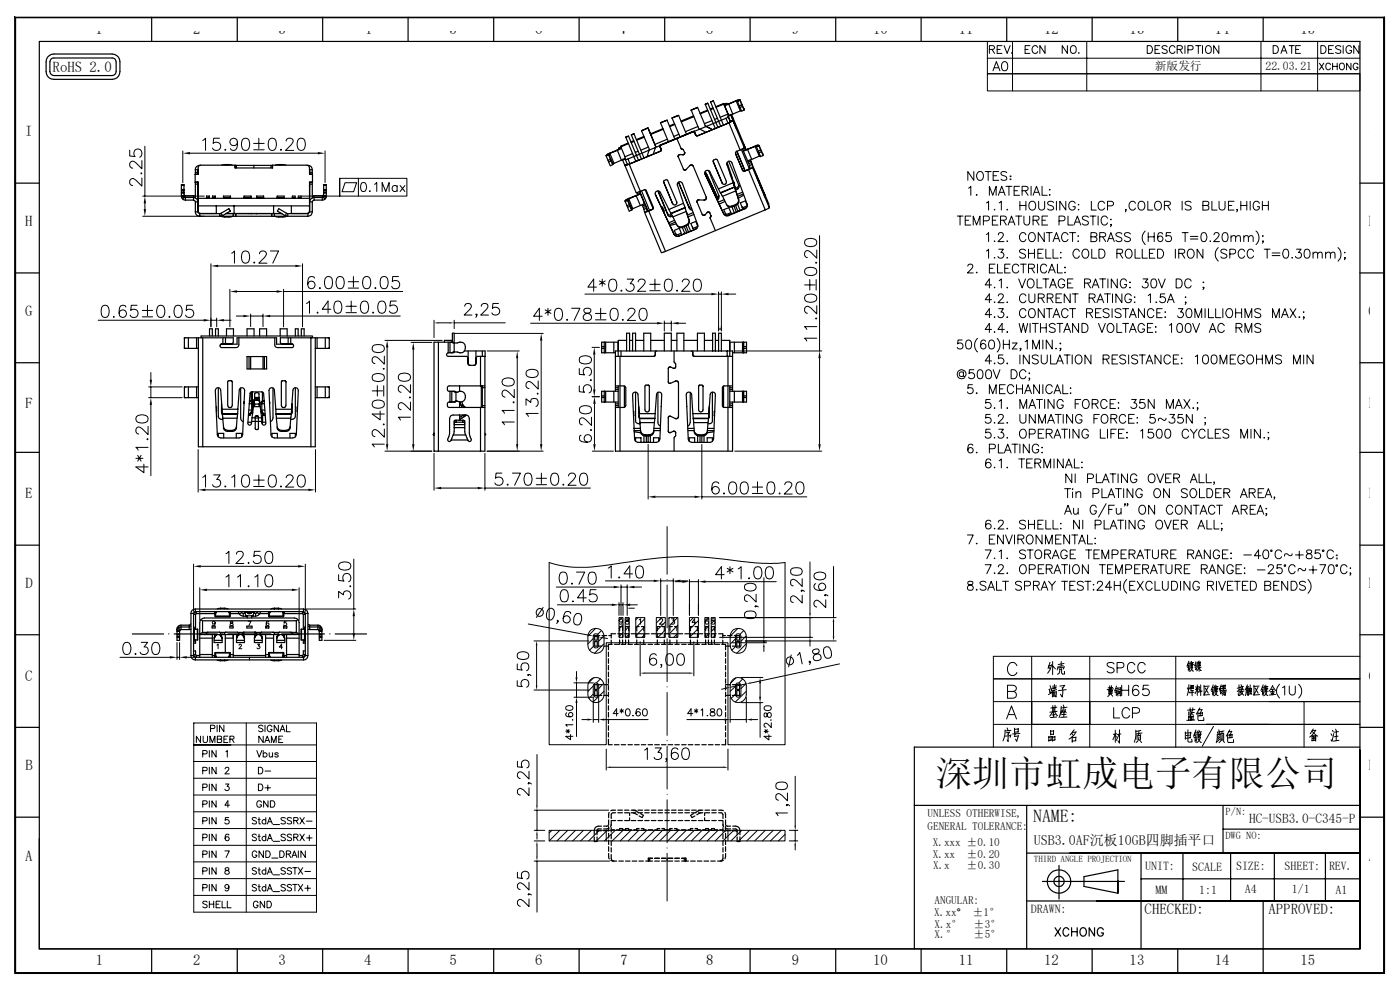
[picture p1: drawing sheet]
<svg xmlns="http://www.w3.org/2000/svg" width="297mm" height="210mm" viewBox="0 0 297 210" stroke-linecap="round" stroke-linejoin="round" font-family="sans-serif">
<defs><g id="words">
<text font-size="7.8" x="198.5" y="166.7">深圳市虹成电子有限公司</text>
<text font-size="3.8" x="219.2" y="174.4">NAME:</text>
<g font-size="3.1">
<text x="20.3" y="7.2">1</text>
<text x="41" y="7.2">2</text>
<text x="59.1" y="7.2">3</text>
<text x="77.3" y="7.2">4</text>
<text x="95.4" y="7.2">5</text>
<text x="113.5" y="7.2">6</text>
<text x="131.7" y="7.2">7</text>
<text x="149.8" y="7.2">8</text>
<text x="168" y="7.2">9</text>
<text x="185.2" y="7.2">10</text>
<text x="203.4" y="7.2">11</text>
<text x="221.5" y="7.2">12</text>
<text x="239.6" y="7.2">13</text>
<text x="257.7" y="7.2">14</text>
<text x="275.9" y="7.2">15</text>
<text x="11.1" y="15.2">RoHS 2.0</text>
<text x="5.3" y="28.9">I</text>
<text x="5.3" y="48">H</text>
<text x="290.4" y="48">H</text>
<text x="5.3" y="67">G</text>
<text x="290.3" y="67">G</text>
<text x="5.3" y="86.5">F</text>
<text x="290.4" y="86.5">F</text>
<text x="5.3" y="105.7">E</text>
<text x="290.4" y="105.7">E</text>
<text x="5.4" y="124.7">D</text>
<text x="290.4" y="124.7">D</text>
<text x="5.3" y="144.4">C</text>
<text x="290.4" y="144.4">C</text>
<text x="5.4" y="163.4">B</text>
<text x="290.4" y="163.4">B</text>
<text x="5.3" y="182.7">A</text>
<text x="290.4" y="182.7">A</text>
<text x="242.8" y="194">CHECKED:</text>
<text x="269.1" y="193.9">APPROVED:</text>
<text x="20.3" y="204.8">1</text>
<text x="41" y="204.8">2</text>
<text x="59.1" y="204.8">3</text>
<text x="77.3" y="204.8">4</text>
<text x="95.4" y="204.8">5</text>
<text x="113.5" y="204.8">6</text>
<text x="131.7" y="204.8">7</text>
<text x="149.8" y="204.8">8</text>
<text x="168" y="204.8">9</text>
<text x="185.2" y="204.8">10</text>
<text x="203.4" y="204.8">11</text>
<text x="221.5" y="204.8">12</text>
<text x="239.6" y="204.8">13</text>
<text x="257.7" y="204.8">14</text>
<text x="275.9" y="204.8">15</text>
</g>
<text font-size="3" x="219.4" y="179.1">USB3.0AF沉板10GB四脚插平口</text>
<text font-size="2.8" x="265" y="174.6">HC-USB3.0-C345-P</text>
<g font-size="2.7">
<text x="213.9" y="38.3">：</text>
<text x="283.1" y="118.5">；</text>
</g>
<g font-size="2.5">
<text x="245" y="14.8">新版发行</text>
<text x="268.4" y="14.8">22.03.21</text>
<text x="243" y="184.6">UNIT:</text>
<text x="252.9" y="184.8">SCALE</text>
<text x="262.2" y="184.6">SIZE:</text>
<text x="272.5" y="184.6">SHEET:</text>
<text x="281.9" y="184.5">REV.</text>
<text x="245.1" y="189.6">MM</text>
<text x="254.4" y="189.7">1:1</text>
<text x="264.1" y="189.5">A4</text>
<text x="274.1" y="189.5">1/1</text>
<text x="283.3" y="189.7">A1</text>
<text x="218.7" y="193.6">DRAWN:</text>
</g>
<g font-size="2.4">
<text x="196.8" y="173.3">UNLESS OTHERWISE,</text>
<text x="196.8" y="176.1">GENERAL TOLERANCE:</text>
<text x="197.9" y="179.4">X.xxx ±0.10</text>
<text x="197.9" y="182">X.xx</text>
<text x="198" y="184.4">X.x</text>
<text x="205" y="182">±0.20</text>
<text x="205.1" y="184.4">±0.30</text>
<text x="198.2" y="191.8">ANGULAR:</text>
<text x="198.2" y="194.3">X.xx°</text>
<text x="198.2" y="196.7">X.x°</text>
<text x="206.3" y="194.3">±1°</text>
<text x="206.5" y="196.7">±3°</text>
<text x="198.2" y="199">X.°</text>
<text x="206.5" y="199">±5°</text>
</g>
<g font-size="2.2">
<text x="260" y="172.9">P/N:</text>
<text x="260" y="177.9">DWG NO:</text>
</g>
<text font-size="1.9" x="219.3" y="182.9">THIRD ANGLE PROJECTION</text>
</g></defs>
<g fill="none" stroke="#000" stroke-width=".25">
<path d="M3.1 3.6v202.9h290.6v-202.9M3.2 3.7h290.4v202.7h-290.4zM3.2 3.8h290.4M3.3 3.7v202.7M10.1 12.1l.8-.6h.5h12.4a1.7 1.7 0 0 1 1.6 1.6v2.1a1.61 1.61 0 0 1-1.6 1.6h-12.4a1.61 1.61 0 0 1-1.6-1.6v-2.1zM10.8 12.5l.6-.2h12.4a.8 .8 0 0 1 .8 .8v2.1a.87 .87 0 0 1-.8 .8h-12.4a.87 .87 0 0 1-.8-.8v-2.1zM32.2 3.7v5.1M50.3 3.7v5.1M68.5 3.7v5.1M86.6 3.7v5.1M104.7 3.7v5.1M122.9 3.7v5.1"/>
<path d="M141 3.7v5.1M159.1 3.7v5.1M177.3 3.7v5.1M195.4 3.7v5.1M213.6 3.7v5.1M231.7 3.7v5.1M249.9 3.7v5.1M268 3.7v5.1M293.5 3.7v202.7M3.2 38.8h5.1M41.4 37h.6l.1-1.7 .5-.3 22.8 .1 .3 .5v1.4h.6v1.6h-.6l-.1 6.4-.5 .3h-3.3v-1.6M41.4 38.6h.6l.1 6.4 .5 .3h3.3v-1.6"/>
<path d="M41.4 36h.6M41.4 36.6h.6M41.4 38.7h.6M41.4 39.1h.6M41.4 36v6M42 38.6v6.3M42 39.3h.1M42 35.9v1.1M42.5 35.1a.89 .89 0 0 0-1.1 .9M47 35l1.6-.1 .7 .1M49.9 35.6h7.9zM49.9 35v.6"/>
<path d="M49.9 35.1v.5M50.2 35.1v.5M53.8 35.1v.5M57.5 35.1v.5M57.8 35v.6M58.4 35l1.6-.1 .7 .1M65.2 35.1a.89 .89 0 0 1 1.1 .9M65.7 35.9v.1M65.7 39.5h.1M65.7 39.3h.1M65.7 36v1M65.7 38.6v6.3"/>
<path d="M65.7 36h.6M65.7 36.6h.6M65.7 38.7h.6M65.7 39.1h.6M66.3 36v1M66.3 38.6v3.4M128.6 33h.1M128.6 33l.4 1M128.7 33h.1M128.9 32.8l-.2 .2M129 34l.1 .4M129.1 32.8l-.5 .2"/>
<path d="M129.1 32.8l.4 1M129.1 34.4l.4 .8 .5-.3M129.2 32.8l-.5 .2M129.2 32.8l.7 1.8M129.2 32.6l-.3 .2M129.2 32.9h.1M129.4 32.5l-.2 .3M129.4 32.5l.9 2.2M129.4 32.5h.1M129.4 32.5l-.5 .3M129.5 33.8l-.5 .2M129.5 33.8l.2 .3"/>
<path d="M129.7 34.1l-.6 .3M129.7 34.1l.3 .8M129.9 34.6v.1M129.9 34.7h.1M129.9 34.7l.1 .1M129.9 34.6l.1 .1M130 34.7h.1M130 34.9h.1M130.3 34.7h-.3M130.9 31.8l-1.5 .7M130.9 31.8l.1 .1M131 31.9l-1.6 .6"/>
<path d="M131 31.9l.8 2.1M131.3 31.4v.2M131.3 31.6l.5-.2-.8 .5M131.3 31.6l-.4 .2M131.7 31.1l.9 2.2M131.7 31.2l-.4 .2M131.7 31.3l-.4 .1M131.8 34l-1.5 .7M132.1 34l.4 1M132.1 33.9l-.3 .1M132.5 35l.1 .1M132.5 35h.1"/>
<path d="M132.6 35.1l2.4 5.8 .8-.3M132.6 33.3v.3l-.5 .2v.2M132.7 33.9v-.2l-.6 .3M132.7 33.9l.4 1M132.8 29.1l2.1 5.1M132.8 29.1l.6-.2 2 5M133.1 34.9l-.5 .2M133.1 34.9l-.6 .1M133.1 34.9h.1M133.2 33.7l.4 1M133.2 33.7l-.5 .2M133.3 30.3l-1.6 .7v.1"/>
<path d="M133.3 28.9l-.5 .2M133.4 30.5l-1.7 .6M133.5 34.8l2.3 5.8M133.5 34.8h.1M133.5 34.8l-.9 .3M133.6 34.7l-.3 .2M133.9 28.6l2.2 5.1M134.2 32.6l-1.6 .7M134.5 29.8l-.6 .3M134.5 28.3l-.6 .3M134.5 30l-.6 .3M134.5 28.4l-.6 .2"/>
<path d="M134.5 28.4l2.1 5.1M135.4 32.1l-.6 .2M136.1 27.7v.1M136.1 27.8l1.4-.6 1.6 3.9M136.1 27.8l1.7 3.8-.5 1.4M136.6 28.9l-1.6 .7M136.7 29.1l-1.6 .6M137.5 27.1l-1.4 .6M137.5 27.2l1.6 3.9M137.5 31.2l-1.5 .7M139.1 31.1l-.5 1.4M139.1 31.1h.1"/>
<path d="M139.9 30.9l-6.7 2.8M139.9 30.8l.3 .8M139.9 30.9l.3 .7M139.9 30.8v.1M140 31.1l.3 .6-.2 .4M140.1 32.1l-6.6 2.7M140.1 26.1l1.4-.6 1.7 4M140.1 26.1l1.7 4M140.1 26v.1M140.1 32v.1M140.2 30.8l-.2 .3M140.2 31.6v.3l-.2 .2-6.4 2.6"/>
<path d="M140.2 30.8h.1M140.2 31.6h.1M140.3 31.9h-.1M140.6 27.3l-2.6 1.1M140.7 27.4l-2.7 1.1M140.8 38.6l.1-.3 .4-.2 .3 .2 2 4.8a.47 .47 0 0 1-.4 .4 .47 .47 0 0 1-.5-.3M140.8 38.6l1.9 4.6zM141.5 25.5l-1.4 .5M141.6 29.5l-2.7 1.1M142.6 25l1.4-.5 1.6 4M142.6 25l1.7 4.1M143.1 26.3l-1.1 .4"/>
<path d="M143.2 26.4l-1.1 .5M143.6 29.3l.9 2.2M143.9 33.2v.1M143.9 33.3l1.1 2.6 .2 .2 .3-.1M143.9 24.5l-1.3 .5M143.9 38.7l2.3 5.4M144 38.6l2.1 5.1M144 28.5l-1 .4M144 32.9l-.1 .4M144.3 32.8h.1M144.3 32.8l-.3 .1M144.5 31.5l.2 .1"/>
<path d="M144.7 31.6h.1M144.7 31.6l.3 .2M144.9 32.8l-.9 .1M144.9 32.8h.1M144.9 35.8l.3 .3 .3-.1M145 31.8l.2 .6M145.2 32.3v.1M145.2 32.6l-.3 .2M145.2 32.4v.2M145.2 32.3v.2M145.2 32.5l-.4 .3M145.6 35.9l-.1 .1"/>
<path d="M146.6 35l.3 .1M146.6 35l-1.1 1M146.6 35l-.3 .2M146.6 35h.3M146.6 23.4l1.7 3.9 1.3 .7M146.6 23.4l1.4-.6 1.6 3.9M146.9 35.1l.2 .2M146.9 35l2.9 6.8M147 28l-6.8 2.8M147 27.9l-6.8 2.9M147 27.9v.1M147 27.9l.4 .2"/>
<path d="M147 28h.2l.2 .1M147.2 24.6l-2.7 1.1M147.2 24.7l-2.7 1.2M147.3 27.9l-7.4 2.9M147.4 28.1l.2 .5M147.4 28.1l.2 .6M147.4 28.1h.1M147.6 28.6v.1M147.6 28.7l.4 .1M147.6 28.6l.2 .2M148 28.8h.1M148 22.8l-1.4 .6"/>
<path d="M148.1 26.8l-2.7 1.1M149.6 36.6l.7 1.8M149.6 36.9l3.9 8.4M149.6 22.1l.6-.2 2.1 5.1M149.6 22.1l2.1 5.1M149.6 26.7l1.3 .7M149.6 36.4l2.7 5.6-2.5-5.2M150.1 23.4l-1.6 .6M150.2 23.5l-1.7 .7M150.2 21.9l-.6 .2M150.3 38.4h.1M150.3 38.4l.3 .3"/>
<path d="M150.3 36.2l2.2 5.2M150.6 38.7l-.1 .1M150.6 38.7l.7 1.9M151 25.6l-1.6 .6M151.3 22.9l-.6 .2M151.3 34.3v-.3l.5-.2 .4 .1 1.9 4.8a.47 .47 0 0 1-.4 .4 .47 .47 0 0 1-.5-.3M151.3 23l-.6 .3M152.2 25.1l-.6 .2M153.2 38.8h.1M153.2 38.8l-1.9-4.5 1.9 4.5M153.5 26.5l-2.2-5.1-.6 .3 2.2 5M153.5 22l-1.7 .6"/>
<path d="M153.5 22l.2 .3-.1-.1M153.5 22v.1M153.5 22.1l-1.6 .7M153.5 22.1l.9 2.1M153.6 22.2h.1M153.6 22.1v.1M153.7 22.2v.2M153.7 22.4l.9 2.1M154 25.1l-6.7 2.8M154 25.1l.4 1M154.2 22l-.5 .2M154.2 34.8v-.3a.57 .57 0 0 1 .6-.3 .57 .57 0 0 1 .5 .4l3.2 8.8"/>
<path d="M154.2 22l.1 .1M154.2 22v.1M154.2 22l-.6 .1M154.2 22.1l-.5 .3M154.2 34.8l1.3 4M154.3 34.5l1.1 3.3M154.4 26.1l-6.4 2.7-.4-.2-.3-.7M154.4 24.2l-1.6 .7M154.4 24.2l.1 .3 .5-.2M154.5 24.7l.4 1.1M154.5 24.7v.1M154.5 24.8l.4 1.1"/>
<path d="M154.5 24.8l-.5 .3M154.6 26.1h-.2M154.6 22v.1M154.6 22l-.4 .1M154.6 24.5h.1M154.6 24.4v.1M154.6 22.1l.8 2.1M154.6 34.2l2.2 5.2v.3l-.3 .4M154.6 22.1l-.9 .3M154.6 26.1l-6.6 2.7M154.6 26.1l2.4 5.7M154.6 26v.1"/>
<path d="M154.9 25.7v.2M154.9 25.8h.1M154.9 36.9l.8 1.9M154.9 25.9h.1M154.9 36.9h.1M155 24.3l1.2 2.9M155 24.3l.1 .2M155.1 24.5l-.6 .2M155.1 24.5l.4 1.1M155.1 24.3l.3 .6M155.2 24.3l3.1 7.4M155.3 37.8h.1"/>
<path d="M155.4 24.9l-.1 .1M155.4 24.9v.4M155.4 24.2l-.3 .1M155.5 25.6l-.5 .2M155.5 25.6l-.6 .2M155.5 25.6l-.9 .5M155.5 25.6l2.4 5.8M155.5 38.8l.3 .9M155.5 38.8l-3.1 1.3M155.5 38.8h.1M155.6 25.9l.4 .9M155.7 38.8h-.2"/>
<path d="M155.7 38.8l.1 .3M155.8 39.1l.2 .8M155.8 39.1l-.1 .2M155.8 39.7l.3 .8M155.8 39.7l-2.9 1.3M155.8 39.7l-3 1.2M155.8 39.7h.1M156 39.9h.1M156 32.6l1.5 3.5M156 26.8l.1 .2M156 26.8h.1M156.2 21.4l-1.6 .7"/>
<path d="M156.2 21.4l-1.6 .6M156.2 21.4l.9 2.1M156.2 21.4h.1M156.3 21.4h.2M156.3 32.1l1.8 4.1-1.8-4.1M156.3 21.4h-.1M156.4 21.3h.1M156.4 21.3l-.2 .1M156.5 21.5l.3 1M156.5 39.7v.4M156.5 21.4v.1M156.5 39.7l-.5 .3"/>
<path d="M156.7 21.2l-.4 .2M156.7 39.3l-.2 .4M156.8 22.5l.2 .3M157 21.2l-.5 .2M157 21.2l-.6 .1M157 21.2v.1M157 21.2h.1M157 22.8l.3 .8 .6-.2M157 21.3l-.5 .2M157 21.3l.4 .9M157 31.8l-.8 .4-.2 .4M157.1 23.5l-1.7 .7"/>
<path d="M157.1 21.3l.7 1.8M157.2 23.4h.1M157.2 23.4l-.1 .1M157.3 31.7l1.7 4.1M157.4 22.2l-.6 .3M157.4 22.2l.1 .4M157.5 22.6l-.5 .2M157.5 36.1l.5 .2M157.5 22.6l.4 .8M157.5 36.1l.2 .2h.3M157.7 32l1 2.4M157.8 30.7l.1 .3"/>
<path d="M157.8 23l.1 .3M157.8 30.7l.1 .7M157.8 30.7h.1M157.9 23.3v.1M157.9 31.4l-.9 .4M157.9 31l.2 .4M157.9 31v.1M158 36.3h.1M158.1 31.4l-.5 .2 .1 .3M158.1 31.4l.1 .3M158.2 31.7l-.5 .3M158.6 31.6v.1"/>
<path d="M158.6 31.7l.9 2.1M158.6 31.6l-.4 .2M158.6 31.7l-.9 .3M158.7 34.4l.2 .3M158.8 35.9v.1M158.8 35.9l-.8 .4M158.8 36l3.5 8.5M158.8 36l-.8 .3M158.9 34.7l.1 .4M159 35.1l.1 .7M159.1 33.9l.2 .2M159.1 35.8l-.3 .1"/>
<path d="M159.2 33.9l3.9 9.3 .1 .9M159.3 34.1l.1 .4M159.3 34.1l-.6 .3M159.4 34.5l-.5 .2M159.4 34.5l.2 .4M159.5 33.8l-.9 .2M159.6 34.9v.6M159.6 34.9l-.6 .2M159.6 35.5l3.6 8.6M159.6 35.5l-.5 .3M159.6 35.5l-.8 .5M160.2 31l.8-.2-.5 .3"/>
<path d="M160.2 36.4l2.1 5.3M160.2 31v.1M160.2 36.4h.1M160.2 31.1l.9 2M160.2 31.1l-1.6 .6M160.2 31l-1.6 .6M160.2 36.4l.2 .7M160.4 31l.1 .1M160.4 37.1h.1M160.4 37.1l1.2 2.8M160.5 31.1l.4 1M160.5 31.1h.1"/>
<path d="M160.7 30.8l-.5 .3M160.9 32.1l.1 .3M161 30.9l.4 1M161 30.8v.1M161 30.9l-.5 .2M161 32.4l.3 .8 .6-.2M161.1 30.9l.7 1.8M161.1 33.1l-1.6 .7M161.2 33l-.1 .1M161.4 31.9l.1 .3M161.4 31.9l-.5 .2M161.5 32.2l-.5 .2"/>
<path d="M161.5 32.2l.4 .8M161.6 39.9l.3 .7M161.6 39.9h-.1M161.8 32.6l.1 .4M288.5 38.8h5M3.2 57.9h5.1M38.5 41.6v-2.4h.5v2.4M38.5 40.2h.5M38.5 40.4h.5M38.5 40.8h.5M38.5 41h.5M38.5 41.6h.5"/>
<path d="M38.5 41.6a.8 .8 0 0 0 .8 .8M39 41.6l.3 .3h1.8a.94 .94 0 0 1 .9 .9h-.6M39.1 41.7l-.6 .2M39.1 41.3l.2 .2M39.2 41.8l-.4 .4M39.2 41.4l-.2 .2M39.3 41.5h1.8M39.3 42.4h1.8M39.3 41.5v.9M41.1 41.5v.9M41.1 42.4l.3 .4M41.1 41.5l.3 .1"/>
<path d="M41.4 44.9h.6M41.4 42.8v2.1M41.4 44.9a.87 .87 0 0 0 1 1M42 41.6h.1M42 44.9l.4 .4M42 42.1h23.7M42 43.7h23.7M42.4 45.3h4.3M42.4 45.9h22.9M42.4 45.3v.6M43.8 41.6h.6v.4h-.6zM45.1 41.6h.6v.4h-.6z"/>
<path d="M46.5 45.3h.1M46.7 45.3v.6l.5-.2M46.9 45.2l1.7-.9 .3 .5-1.7 .9M46.9 45.2l.3 .5M46.9 45.2l-.2 .1M47 45.9l.7 .1 1.6-.1M47.4 41.6h1.5v.4h-1.5zM47.9 45.3h11.9M48 45.3h11.7M49.5 45.3v.6M49.7 43.7v1.6M49.8 45.3h.1"/>
<path d="M50 45.3v.6M51.8 41.6h1.5v.4h-1.5zM52.8 45.3h-.1M53.3 45.3h.1M54.4 45.3h.1M54.4 41.6h1.5v.4h-1.5zM57.7 45.3v.6M58 43.7v1.6M58.2 45.3v.6M58.4 45.9l.7 .1 1.6-.1M58.8 41.6h1.5v.4h-1.5zM60.8 45.2l-.3 .5"/>
<path d="M60.8 45.2l-1.7-.9-.3 .5 1.7 .9M60.8 45.2l.2 .1M61 45.3v.6l-.5-.2M61 45.3h4.3M62 41.6h.6v.4h-.6zM63.3 41.6h.6v.4h-.6zM65.3 45.3v.6M65.7 41.6h.1M65.7 44.9h.6M65.7 44.9l-.4 .4M66.3 42.8v2.1M66.3 44.9a.87 .87 0 0 1-1 1"/>
<path d="M66.6 41.5v.9M66.6 41.5h1.8M66.6 42.4h1.8M66.6 42.4l-.3 .4M66.6 41.5l-.3 .1M68.4 41.5v.9M68.5 41.4l.1 .2M68.5 41.8l.4 .4M68.6 41.3l-.2 .2M68.6 41.7l.6 .2M68.7 41.6l-.3 .3h-1.8a.94 .94 0 0 0-.9 .9h.6M68.7 40.2h.5"/>
<path d="M68.7 40.4h.5M68.7 40.8h.5M68.7 41h.5M68.7 41.6h.5M68.7 41.6v-2.4h.5v2.4M69.2 41.6a.8 .8 0 0 1-.8 .8M132.6 42.6v.1M132.6 42.7l.4 .9M132.7 42.6h.1M132.8 42.4l-.1 .2M133 43.6l.1 .4M133.1 42.4h.1"/>
<path d="M133.1 42.4l-.5 .3M133.1 44l.4 .8 .5-.2M133.1 42.4l.4 1M133.2 42.4l-.5 .2M133.2 42.4l.8 1.9M133.2 42.5v.1M133.2 42.3l-.4 .1M133.4 42.1v.1M133.4 42.1l-.6 .3M133.4 42.2l.8 2.1M133.4 42.2l-.2 .2M133.5 43.4l.1 .4"/>
<path d="M133.5 43.4l-.5 .2M133.6 43.8l-.5 .2M133.6 43.8l.4 .8M133.9 44.2l.1 .2 .2-.1M133.9 44.3h.1M134 44.5v.1M134.1 44.3h-.1M135 41.5h.1M135 41.5l.8 2.1M135 41.5l-1.6 .7M135 41.5l-1.6 .6M135.2 40.9l.1 .4"/>
<path d="M135.3 41.2v.1M135.3 41.3l-.3 .2M135.7 40.7l.1 .3M135.7 40.6l1.8 4.1M135.8 41h.1M135.8 41l.9 2.2M135.8 41l-.8 .5M135.8 40.6l.9-.4 .4 .2 1.5 3.7M135.8 43.6l-1.6 .7M135.8 41l-.5 .3M136.1 40.5l1.7 4.1M136.2 43.4l.1 .3"/>
<path d="M136.2 43.5l-.4 .1M136.3 43.7l.2 .3M136.5 44l.1 .4M136.6 44.4l.1 .6M136.7 43.2l.2 .3M136.7 43.2l-.5 .3M136.7 45l3.6 8.6 .9-.3M136.9 40.2l1.7 4.1M136.9 43.5l.1 .3M136.9 43.5l-.6 .2M137 43.8l-.5 .2M137 43.8l.2 .4"/>
<path d="M137.2 44.2v.6M137.2 44.2l-.6 .2M137.2 44.8l-.5 .2M137.6 44.7l-.4 .1M137.6 44.7v.1M137.6 44.8l3.6 8.5M137.6 44.8l-.9 .2M138.4 44.4h.1M138.4 44.4l-.8 .4M138.4 44.4l-.8 .3M138.6 44.1l-.2 .3M139 41.3l4 8.4"/>
<path d="M139.6 40.5l2.1 5.1M139.7 40.5l1.9 4.8M140.3 44l.2-.1 .4 .9-.1 .1M140.4 44l.1 .5M141.6 45.3l.1 .3M141.6 45.3l.2 .2 .5 .1M141.7 45.6l.2 .3 .4 .1M141.9 44.4l.4 .8M141.9 44.4l-1.9-3.7-.3-.2h-.3a.45 .45 0 0 0-.4 .6l4 8.6M142.3 45.6v.4M142.3 45.2l.1 .1M142.4 45.3l.3 .7"/>
<path d="M142.5 45.5l-.2 .1M142.7 45.9l-.4 .1M142.7 46h.1M142.7 46l.9 1.8 .5 .3h.6M143 49.7h.1M143 49.7a.78 .78 0 0 0 1 .4M143 48.9l1.1-.5 .4 1.1-1 .4zM143.1 46.7l-1.2 .6M143.3 47.1l-1.3 .6M143.4 49.6l.1 .3M143.5 47.5l-1.3 .3M143.6 47.8l.5 .4h.7"/>
<path d="M144 50.1h.1M144.7 48.2l.6 1.3M144.7 48.1l.1 .1M145 43.1l.3 .9M145 43.1l-3.1 1.3M145 43.1l-1.3-3.8a.56 .56 0 0 1 .4-.7 .56 .56 0 0 1 .7 .3l3.2 8.8a.81 .81 0 0 1-.4 .9M145.2 48.1l.5 1.2M145.3 44.1l-2.9 1.2M145.3 44l-3 1.2M145.3 44v.1M145.3 44.1l.3 .8M145.5 47.9l.6 1.3"/>
<path d="M145.6 44.9l.6 1.9-.1 .5-.5 .4M145.6 44.9l.7 2-.2 .6-.4 .4M145.6 47.7l-.9 .4M145.6 44.9l-2.9 1.1M145.6 47.7l.1 .2M145.7 47.9l-.9 .3M145.9 47.7l.6 1.3M146.1 43.7l.1 .4M146.1 43.7l.6 .6M146.2 44.1l.2 .3 .5 .2M146.9 48.2l.1 .3M147 45.1l-1.2 .5"/>
<path d="M147.2 45.5l-1.2 .5M147.6 48.6l-3.6 1.5M147.6 48.6h.1M147.9 42.8l1.2 2.8M147.9 42.8h.1M147.9 42.8v.1M148 42.4l-.1 .4M148 48l-1 .5M148 47.9l-.4-.9-1 .4 .4 1.1M148 48l-.4 .6M148 42.4h1.4M148.3 42.4h-.3"/>
<path d="M149 45.4l.1 .2M149.4 42.4h.1M149.6 45.6h-.5M149.6 45.5v.1M149.8 41.8l.1 .1M149.8 41.8h.1M149.9 41.9l-.2 .4-.3 .1M149.9 41.9l-.1 .3-.4 .2M150 45.1l.3-.1 .3 .2M150 45.1l-.4 .5M150 45.1l.5-.1 .3 .7M150 45.1h.1"/>
<path d="M150.7 46v.3M150.7 46v.3l1.1 2.6M150.8 45.8l-.1 .2M150.8 45.7v.1M151.3 40.6h.1M151.3 40.6l.1 .1M151.4 40.7h.1M151.4 40.7v.2M152.4 40.1l.4 .8M152.4 40.1l-1.8-3.7-.5-.3a.53 .53 0 0 0-.6 .7l4 8.6M152.5 41.4l-.2 .6-.2 .2M152.5 41.4a.97 .97 0 0 1-.3 1.1"/>
<path d="M152.8 40.9l.1 .1M152.9 41l.3 .6M153.2 41.6h.1M153.5 45.3a.71 .71 0 0 0 1 .4M153.5 45.3v.1M153.5 45.4a.74 .74 0 0 0 1 .3M153.5 44.5l1.1-.4 .5 1-1.1 .4zM153.6 42.4l-1.2 .5M153.8 42.7l-1.2 .6M154 45.2v.3M154.1 43.5l.7 .4 .6-.1M154.5 45.7h.1"/>
<path d="M155.3 43.9l.5 1.3M155.3 43.7l.1 .1M155.7 43.7l.5 1.3M156 43.6l.5 1.2M156.1 43.4l.1 .1M156.1 40.5l.6 2.2-.2 .3-.4 .4M156.1 40.5l-2.8 1.1 .9 1.9 .4 .3 .7-.1M156.1 43.4l-.8 .3M156.1 40.5l.7 2-.2 .7-.4 .3M156.2 43.5l-.8 .3M156.5 43.3l.5 1.3M156.5 40.1l-.5 .2"/>
<path d="M157.4 43.8l.1 .3M157.6 40.8l-1.3 .5M157.7 41.1l-1.2 .5M157.8 41.4l-1.2 .7M158.1 44.2v.1M158.1 44.3l-3.6 1.4M158.1 44.2l-3.6 1.5M158.5 43.7l-1 .4M158.5 43.6l-.4-1-1 .4 .4 1.1M158.5 43.6l-.2 .5-.2 .1M158.5 43.4a.77 .77 0 0 1-.4 .9M158.5 43.4h.1"/>
<path d="M161.9 40.7l.3 .6M161.9 40.6l.2 .4M161.9 40.6h-.1M162.1 41h.1M162.1 41l.2 .5-.1-.2M162.1 41.3l.2 .3M162.2 41.3l.1 .3M162.3 41.6v.1M162.3 41.7l.1 .2M162.3 44.5l-21.1 8.8M163.2 44.1l-.9 .4M288.5 57.9h5"/>
<path d="M3.2 76.9h5.1M39.1 71.7v2.2M39.1 73.7l.1 .1M39.1 73.9h.1M39.1 71.7h.1M39.1 73.8h.1M39.2 73.8l2.9 .1M39.2 71.7l-.1 .1M40 71.7v2.2M41.7 71.7v2.2M42.1 71.7v23.1h24.8v-23.1M42.7 71.7v-.4h23.6v.4"/>
<path d="M43 71.7v23.1M44.5 71.3l-.1-1.6h.6v1.6M45.7 71.3v-1.6h.6v1.6M46.8 73h3.5v-1.3h8.4v1.3h3.4M47.3 71.7v1.3M47.8 71.7v1.3M48 71.3v-1.6h1.5v1.6M50.7 71.7v1.4l-.3 .5-3.4 .1a.39 .39 0 0 1-.3-.4 .39 .39 0 0 1 .3-.3l2.3-.1 .2-.2v-1h-10.3M52.4 75.6h4.2v2.7M52.4 71.3v-1.6h1.5v1.6M52.4 75.6v2.7h4.2M52.8 75.6v2.7"/>
<path d="M53.2 75.6v2.7M55.1 71.3v-1.6h1.5v1.6M55.8 75.6v2.7M56.1 75.6v2.7M58.3 71.7v1.4l.2 .5 3.5 .1a.39 .39 0 0 0 .3-.4 .39 .39 0 0 0-.3-.3l-2.4-.1-.1-.2v-1h10.3M59.4 71.3v-1.6h1.5v1.6M61.1 71.7v1.3M61.7 71.7v1.3M62.7 71.3v-1.6h.5v1.6M63.9 71.3v-1.6h.6v1.6M66 71.7v23.1M67.3 71.7v2.2"/>
<path d="M69 71.7v2.2M69.8 71.7l.1 2-.2 .2h-2.8M69.8 73.8v.1M69.8 71.7h.1M69.8 71.7l.1 .1M93 72.6v23.1M94.3 72.6v-.4h1.6v.4M95.1 72.6v2.2M95.5 72.6v2.2M95.7 72.6l.5 .1M96 72.6v-1.9h.4v4M96 74.7h.2"/>
<path d="M96.1 72.7l.9 .1a1.13 1.13 0 0 1 1.7 .9 1.13 1.13 0 0 1-1.7 1l-1.3 .1M96.3 72.7l-.2-.1h-4v23.1h10.8v-21.3h-4.4M96.3 74.7l-.1 .1h-1.1M99.3 74.4v2.6l.2 .5h.3M101 74.4v2.7l-.2 .4h-.2h-.9l-.4-.2v-1.3l-.2-.4-4.2-.1a.4 .4 0 0 1-.1-.4 .4 .4 0 0 1 .3-.3M101 77l-.3 .5h-.2M101.9 75.6v6.3M102.3 74.4v1.2M102.9 75.6h-1.6l-.3 .4M127.6 73.9h.6M127.6 73.5h.6M128.2 74.7l2.4 .1"/>
<path d="M128.2 72.6v.1M128.5 72.6v2.2M130.2 72.6v2.2M131.1 72.6h-3.5v2.2h.6v-2.2M131.5 75.6v20.1M131.7 74.4v1.2M132.9 74.4v-3.7h.7v3.7M132.9 72.2h-1.8v3.4M133.6 72.2h.6M134.2 74.4v-3.7h.6v3.7M134.8 72.2h1.8M136.6 74.4v-3.7h1.4v3.7"/>
<path d="M138 72.2h2.9M139 75.2l-.4 .4M139 74.4v.9l-.2 .3h-8.2M139.3 74.4l-.3 .3M140.9 74.4v-3.7h1.5v3.7M142.3 77.9h-.4l-.1 .3M142.4 72.2h1.2M143 74.4v2.3l.3 .5v.6l-.2 .4-.9-.4-.4 .2v3M143.3 77.8a.4 .4 0 0 1-.5 .3M143.6 74.4v-3.7h1.5v3.7M145.1 72.2h2.9M146.6 74.4l.3 .3"/>
<path d="M147 75.2v.2l.4 .2M147 74.4l-.1 .9 .3 .3h8.2M148 74.4v-3.7h1.4v3.7M149.4 72.2h1.8M151.2 74.4v-3.7h.6v3.7M151.8 72.2h.6M152.4 74.4v-3.7h.6v3.7M153 72.2h1.8v3.4M154.3 74.4v1.2M154.4 75.6v20.1M154.8 72.6l3 .1M155.4 74.8h3v-2.2h-.6v2.2"/>
<path d="M155.8 72.6v2.2M157.5 72.6v2.2M157.8 74.7l-.1 .1M157.8 73.9h.6M157.8 73.5h.6M288.5 76.9h5M3.2 96h5.1M39.1 84.2l.2 .2h2.8M39.1 82.1v2.3M39.1 84.4h.1M39.1 82.1h.1M39.1 82.2h.1"/>
<path d="M39.1 84.2h.1M40 82.1v2.3M41.7 82.1v2.3M42.1 82.1h-2.8l-.2 .1M45.8 86.3l.1 1M46.3 82.3v6a.77 .77 0 0 0 .9 .7M46.3 92.7v-.8h1.2v1M47 85.7l.1 2M47 87.3l.1 .4M47 87h.1M47.1 86.8l-.3-4.1a.57 .57 0 0 0-.6-.5 .57 .57 0 0 0-.5 .6l.4 9.4a.72 .72 0 0 0 .8 .7h3.8a.72 .72 0 0 0 .8-.7l.4-9.4a.57 .57 0 0 0-.5-.6 .57 .57 0 0 0-.6 .5l-.3 4.1M47.1 86.8l.1 1"/>
<path d="M47.1 87.7l.1 .1M47.1 86.8h3.4M47.2 87.8v.1M47.2 87.8h3.2M47.2 87.9h3.2M47.2 87.9v.8M47.2 88.7l.3 2 .4 .5 .4 .1M47.2 88.7h3.1M47.4 90.7l.3 .6 .6 .2M48.3 91.3v.2M48.3 91.3h.9M48.3 91.5h.9"/>
<path d="M48.3 80.9l.7-.1 .3 .2-.1 5.1a.45 .45 0 0 1-.4 .4 .45 .45 0 0 1-.5-.4zM49.2 91.3v.2M50.2 90.5l-.1 .2-.3 .4-.6 .2M50.2 90.5l-.2 .6-.8 .4M50.4 87.9l-.2 2.6M50.4 87.8v.1M50.5 86.8l-.1 1M51.1 82.3v6.3v.4l.5 .5M51.3 92.7v-.8h-1.2v1M51.7 85.3v.3M52.6 89.6h.7v.3M52.8 87h.6"/>
<path d="M52.9 85.1h.4M53 87.7l-.3 .1M53 88l-.3 .2M53 87.7v.3M53.3 85l.1 .2M53.3 83.2v2l.1 .4h-.5M53.3 87.4v.3M53.3 87.7l-.3 .3M53.3 87.4l-.3 .3M53.4 89.4h2.1M53.4 85.2v.1M53.4 85.2v2.1"/>
<path d="M53.4 89.4l-.1 .5M53.4 87.3l-.1 .1M53.4 87.3l-.1 .4M53.5 88.6l-.1 .8M53.5 88.6h.6M53.6 87.4v.3M53.6 83.1v4.3M53.8 86.3l-.3 2.3M53.8 86.3h1.4M53.8 85.7h1.3M53.8 85.7v.6M53.9 84.7l-.1 1"/>
<path d="M53.9 85.1l-.1 .6M53.9 84.7v.4M54 84.6l-.1 .1M54 84.6v-1a.49 .49 0 0 1 .5-.3 .49 .49 0 0 1 .4 .3v1M54 85.6v.6M54 84.3h.9M54.1 88.7h.7M54.3 84.5v.4M54.3 84.5h.4M54.3 84.9h.4M54.3 84.5l-.3 .1M54.3 84.9l-.4 .2"/>
<path d="M54.4 88.2h.1M54.4 88.2l-.1 .1M54.4 88.2h.2M54.4 88.2l-.3 .1v2.6l.3 .2h.3l.1-.2v-2.5l-.2-.2M54.6 88.2l.2 .2M54.6 88.2h.1M54.7 84.5v.4M54.7 84.5l.2 .1M54.7 84.9l.3 .2M54.8 88.6h.7M54.9 84.6l.1 .1M54.9 85.6v.6"/>
<path d="M55 84.7v.4M55 84.7l.1 .6M55 85.1l.1 .6M55.1 85.3l.1 .7M55.1 85.7l.1 .6M55.1 85.3v.4M55.2 86.3l.3 2.3M55.3 87.3l.2 .1M55.5 88.6v.8M55.5 87.2l.1 .2M55.5 89.4l.1 .5M55.5 85.6h.6"/>
<path d="M55.5 87h.7M55.6 89.9l.1 .1a.4 .4 0 0 0 .4 .2 .4 .4 0 0 0 .3-.4l-.5-6.5-.4-.2h-2.1l-.2 .1-.2 .3-.4 6.3a.38 .38 0 0 0 .3 .4 .38 .38 0 0 0 .4-.3M55.6 87.4v.3M55.6 87.4l.3 .3M55.6 87.7l.3 .3M55.7 85l-.2 .2 .1 2.5M55.7 83.2v2.1l-.2 .4M55.7 85.1h.3M55.7 87.8v1.8M55.9 87.7v.3M55.9 87.7l.4 .1M55.9 88l.4 .2"/>
<path d="M56.3 89.6h-.7v.3M57.2 85.3v.3M57.7 92.7v-.8h1.1v1M57.9 82.3v6.3l-.2 .7-.3 .2M58.5 86.8l-.3-4.1a.57 .57 0 0 0-.6-.5 .57 .57 0 0 0-.5 .6l.4 9.4a.72 .72 0 0 0 .8 .7h3.8a.72 .72 0 0 0 .8-.7l.4-9.4a.57 .57 0 0 0-.5-.6 .57 .57 0 0 0-.7 .5l-.3 4.1M58.5 86.8v1M58.5 86.8h3.3M58.5 87.8v.1M58.5 87.9l.3 2.8 .5 .5 .4 .1M58.5 87.9h3.3M58.6 88.7h3.1M58.8 90.7l.3 .6 .6 .2"/>
<path d="M59.7 91.3h.9M59.7 91.5h.9M59.7 80.9l.7-.1 .3 .2-.1 5.1a.45 .45 0 0 1-.4 .4 .45 .45 0 0 1-.5-.4zM59.7 91.3v.2M60.6 91.3v.2M61.6 90.5l-.1 .2-.3 .4-.6 .2M61.6 90.5l-.2 .6-.8 .4M61.8 87.9l-.2 2.6M61.8 87.7v.2M61.8 86.8v1h-3.3M61.8 87h.2M62 85.7l-.2 2"/>
<path d="M62 87.3l-.2 .4M62.7 82.3v6a.77 .77 0 0 1-1 .7M62.7 92.7v-.8h-1.2v1M63 87.3h.1M63.1 86.3l-.1 1M66.9 82.1h2.8l.2 .1M67.3 82.1v2.3M69 82.1v2.3M69.8 82.1v2.3M69.8 82.2h.1M69.8 84.2h.1M69.9 84.2l-.3 .2h-2.7"/>
<path d="M92.1 91.9l-.2 .3 .2 .1M95.5 83v2.3M95.7 93.3l-.3 .4a.4 .4 0 0 1-.4-.6l.4-1.3v-3a.73 .73 0 0 1 .7-.8h2.7a.73 .73 0 0 1 .8 .8v3l.3 1.3a.4 .4 0 0 1-.3 .6l-.4-.4M95.7 93.3h3.5M95.8 83v2.3M96.1 83l.3 .1M96.1 92.3h2.7M96.1 92.3l-.4 1M96.4 90.1h2.2M96.4 90.7h2.2M96.4 85.2h.2M96.4 83.1h.1"/>
<path d="M96.4 83.1l.3 .1M96.7 85.1l-.1 .2h-1.5l-.2 .4 .1 .5 .3 .2h7.6M96.7 83.2h.3a1.12 1.12 0 0 1 1.7 .9 1.12 1.12 0 0 1-1.7 1h-.3M96.7 89.6h1.5M96.7 83.2v1.9M96.7 89.1v.5M96.7 89.1h1.5M96.7 85.1l-.6 .2M96.7 89.1l-.3 .2v2.3l-.3 .7M96.7 89.6h-.3v.2M97.5 81.9v1.1M97.5 85.3v1.1"/>
<path d="M97.5 88v1.1M97.5 88.7l.2 .3M97.6 85.3l.2 .7M97.8 86l.3 .4M97.9 88.3l.2 .3M98 85.2l.2 .7M98.2 85.9l-.4 .1M98.2 85.9l.3 .3M98.2 89.6h.3l.1 .2M98.2 89.1v.5M98.2 88.1l.2 .3M98.2 89.1l.4 .2v2.3l.2 .7"/>
<path d="M98.3 86l-.4 .2M98.3 88l-.8 .6M98.4 86.2l-.1 .2M98.5 86.2l-.1 .2M98.5 86.2l.3 .2M98.6 86.3l-.1 .1M98.6 88l.1 .2M98.7 88.2l-1.2 .9M98.8 92.3l.4 1M98.9 88l-.2 .2M101.9 86.4v9.3M102.1 81.9v4.5"/>
<path d="M102.1 81.9h.2M102.3 82.2h.6M102.3 86h.6M102.3 81.9v4.5M102.9 81.9h-7.8l-.2 .3 .2 .8h1.4l.1 .1h-.2M102.9 91.9l.1 .3-.1 .1M127.6 84.3h.6M127.6 84h.6M128.2 85.2l2.9 .1M128.2 83v2.3h-.6v-2.3h3.5M128.2 83v.1M128.5 83v2.3"/>
<path d="M130.2 83v2.3M130.6 83v-8.6h24.8v8.6M130.6 85.3v10.4h24.8v-10.4M130.6 81.9h1.8l.3 .2 .1 3.9-.4 .4h-1.8M130.6 82.2h.5M130.6 86h.5M130.6 82.6h.5M130.6 85.7h.5M131.1 81.9v4.5M132.5 81.9v4.5M134.4 87.3v.9M134.5 90.9h1.3"/>
<path d="M134.5 91.3h1.4M134.5 91.6l1.5 .2M134.8 83.2v6.1a.77 .77 0 0 0 1 .6M134.8 93.6v-.7h1.2v.9M135.5 86.3v2.2l.2 .2M135.5 88.2h.1M135.6 87.7l-.3-4a.57 .57 0 0 0-.6-.5 .57 .57 0 0 0-.5 .6l.4 9.3a.72 .72 0 0 0 .7 .7h3.9a.8 .8 0 0 0 .8-.7l.4-9.3a.55 .55 0 0 0-.5-.6 .55 .55 0 0 0-.6 .5l-.3 4M135.6 87.7l.1 1M135.6 87.7h3.4M135.7 88.7v.1M135.7 88.7h3.2M135.7 88.8h3.2"/>
<path d="M135.7 88.8l.1 .8M135.8 89.6h3M135.8 89.6l.1 1.8M135.9 91.4l.2 .7 .8 .3M135.9 91.4l.3 .6 .7 .2M136.6 92.4v1.4M136.9 92.2v.2M136.9 92.2h.9M136.9 92.4h.9M136.9 81.8l.6-.1 .3 .2v5.2l-.2 .1a.47 .47 0 0 1-.5 .1 .47 .47 0 0 1-.3-.4zM137.1 92.4v1.4M137.5 92.4v1.4"/>
<path d="M137.8 92.2v.2M138 92.4v1.4M138.7 91.4l-.4 .7-.5 .1M138.7 91.4l-.2 .7-.7 .3M138.7 90.9h1.4M138.7 91.3h1.4M138.9 88.8l-.2 2.6M138.9 88.7v.1M139 87.7l-.1 1M139.6 83.3v6.3v.3l.5 .5M139.7 93.6v-.7h-1.1v.9M140.3 86.2v.1"/>
<path d="M141.8 81l.2 .3 1.3-.5a.42 .42 0 0 1 .6 .4v7.2M141.8 81l.1 .3h.4M141.8 91.4l.1 .3h.4M142.3 88.3h-.4l-.1 .4M142.8 91.5h.4l.1 .3M143.3 80.8a.48 .48 0 0 1 .6 .5M143.9 88.4a.46 .46 0 0 1-.6 .4l-1.1-.5-.4 .1v3.3l.2 .1 1.1-.3 .2 .3v.7l-.3 .4v2.8M143.9 88.3a.48 .48 0 0 1-.6 .5M145.7 86.2v.1M145.9 90.9h1.3M145.9 91.3h1.4M146.2 93.6v-.7h1.2v.9"/>
<path d="M146.4 83.3v6.3l-.2 .6-.3 .2M147 87.7l.1 1M147 87.7l-.3-4a.57 .57 0 0 0-.6-.5 .57 .57 0 0 0-.5 .6l.4 9.3a.72 .72 0 0 0 .7 .7h3.9a.8 .8 0 0 0 .8-.7l.4-9.3a.55 .55 0 0 0-.5-.6 .55 .55 0 0 0-.6 .5l-.3 4M147 87.7h3.4M147.1 88.7v.1M147.1 88.7h3.2M147.1 88.8h3.2M147.1 88.8l.2 2.6M147.2 89.6h3M147.3 91.4l.3 .6 .7 .2M147.3 91.4l.1 .7 .9 .3M148 92.4v1.4"/>
<path d="M148.3 92.2h.8M148.3 92.4h.8M148.3 81.8l.6-.1 .2 .2v5.2l-.1 .1a.47 .47 0 0 1-.5 .1 .47 .47 0 0 1-.3-.4zM148.3 92.2v.2M148.5 92.4v1.4M148.9 92.4v1.4M149.1 92.2v.2M149.4 92.4v1.4M150.1 91.4l-.4 .7-.6 .1M150.1 91.3h1.4M150.1 91.4l-.2 .7-.8 .3M150.1 90.9h1.4"/>
<path d="M150.3 88.8l-.2 2.6M150.3 88.2h.2M150.3 88.7v.1M150.4 87.7l-.1 1M150.5 86.3v2.2l-.2 .2M151.1 83.2v6.1l-.2 .4-.7 .2M151.1 93.6v-.7h-1.1v.9M151.4 91.6l-1.4 .2M151.6 87.3h-.1l.1 .9M153.5 81.9v4.5M154.8 81.9v4.5M154.8 83l3 .1"/>
<path d="M154.8 82.2h.6M154.8 86h.6M154.8 82.6h.6M154.8 85.7h.6M155.4 81.9h-1.8h-.2l-.2 .3 .1 4 .3 .2h1.8M155.8 83v2.3M157.5 83v2.3M157.8 85.3v-2.3h.6v2.3h-3.6M157.8 85.2l-.1 .1M157.8 84.3h.6M157.8 84h.6M288.5 96h5"/>
<path d="M3.2 115.6h5.1M288.5 115.6h5M3.2 134.6h5.1M28.1 134.5h6.6M35.8 134.4v.1M37 134.5h9.1M37.5 133.5v2.3h.6v-2M37.5 134.7h.6M37.5 135h.6M37.5 135.2h.6M37.5 133.5h.1M37.6 133.2h.2"/>
<path d="M37.6 133.5l.5 .2M37.8 132.8l.2 .2M37.8 133.2l.4 .4M38.4 133.5h1.7M38.4 132.6h1.7M38.4 133.5l-.3 .3M38.4 132.6a.87 .87 0 0 0-.9 .9M38.4 132.6v.9M40.1 132.6v.9M40.5 132.3l-.4 .3M40.5 132.8l-.4 .2h-1.7a.8 .8 0 0 0-.9 .8h.6M40.5 133.5h-.4"/>
<path d="M40.5 130.1h.6M40.5 139a.87 .87 0 0 0 .9 1M40.5 139h.6M40.5 130.1v8.9M41.1 132.8l.1 .5M41.1 139v.3l.3 .1M41.1 130.1v8.9M41.1 138.1h.4v.7M41.2 133.3l.3 .2h.5v2.2l-.7 .1-.2 .5M41.2 133.3v2.6M41.4 129.2h23M41.4 129.7h23"/>
<path d="M41.4 139.4h23M41.4 140h23M41.4 129.7l-.3 .4M41.4 129.2a.87 .87 0 0 0-.9 .9M41.4 129.2v.5M41.4 139.4v.6M41.5 138.8h-.4v.3l.6 .3v-.4M41.5 138.8l.2 .2M41.5 135.7v.7h-.4M41.5 130.3v3.1M41.7 130.2l-.2 .1M41.7 130.2h3.9"/>
<path d="M41.7 139h.7M41.7 130.2v-.4l-.6 .3v.2h.4M41.9 133.5v2.2M42.4 134.6h21.1M42.4 135.4h2.6M42.4 138.8h2.6M42.4 139.4v-7.3a1.01 1.01 0 0 1 .9-1h19.2a1.01 1.01 0 0 1 1 1v7.3M42.6 131.4l.4 .3M43 134.1h1.1M43 131.7h19.9M43 134.1l-.6 .4M43 131.7v2.4"/>
<path d="M45 132.8h.6v.4h-.6zM45 139h.6M45 134.6v4.8M45.4 135.8h1.7M45.6 129.7v.2M45.6 135.2l-.2 1.1h1.7v-1M45.6 134.6v.6M45.6 129.9l.1 .3M45.6 129.9h.2M45.6 129.7l.1 1.1M45.6 139.3v.1M45.6 139.3h.2"/>
<path d="M45.7 138.4h3.1M45.7 130.8h3.1M45.7 138.4l.1 1M45.7 138.4l-.1 1M45.7 139l-.1 .3M45.8 134.6l-.4 .7M45.8 129.7l-.1 1h3M45.8 134.8l-.2 .4M45.8 134.6v.2M45.8 139.3l.1 .1M45.8 129.7v.2M45.8 139.3v.1"/>
<path d="M45.8 129.9l-.1 .9M45.9 129.7l-.1 .2M46.1 134.6l-.3 .2M46.4 134.6l.3 .2M46.6 134.1h1.3M46.7 134.8l.3 .4M46.7 134.6v.2M46.8 129l-.7 .2M46.8 129h.9M46.8 134.6l.3 .7M46.8 129v.2M46.8 140v.2"/>
<path d="M47 135.2l.1 .1M47 134.6v.6M47 134.6l-.4-.5h-2.5l-.5 .5M47.2 134.4v.1M47.4 134.6l.5-.5h2.4l.5 .5M47.7 129l.7 .2M47.7 129v.2M47.7 140v.2M47.8 135.4h1.7v-.8v4.8M47.8 134.6v3.8M48.3 134.5h9.2M48.5 129.7l.1 .2"/>
<path d="M48.6 129.9l.1 .8M48.6 139.3l-.1 .1M48.6 129.7v.2M48.6 139.3v.1M48.7 129.7v.5M48.7 129.9h.1M48.7 139.3h.1M48.7 139l.1 .3M48.7 130.2h.1M48.7 130.7l.1 .1M48.7 138.5h-3l.1 .8M48.7 139v.4"/>
<path d="M48.7 138.5l-.1 .8M48.7 130.2v.5M48.7 138.5v.5M48.8 138.4l.1 1M48.8 138.9v.3M48.8 138.4l-.1 .1M48.8 132.8h.6v.4h-.6zM48.8 129.9v.9M48.8 130.1v.1M48.8 130.2h2M48.8 138.8h.7M48.8 139.3l.1 .1"/>
<path d="M48.9 129.7l-.1 .2M48.9 129.8l-.1 .4M49.5 139h6.8M50.2 135.8h1.7M50.3 135.2l-.1 1.1h1.7l-.2-1.1M50.3 134.6v.6M50.4 134.1h1.2M50.5 134.6l-.3 .7M50.5 129.7l.3 .5M50.5 134.8l-.2 .4M50.5 134.6v.2M50.8 134.6l-.3 .2"/>
<path d="M50.8 130.2l.2 .3 .6 .2M51.2 129.7l.1 .2M51.3 129.9l.3 .2M51.3 129.9l-.5 .3M51.3 134.6l.2 .2M51.5 134.8v-.2l.4 .7M51.5 134.8l.2 .4M51.6 130.1v.6M51.6 130.1h.4M51.6 130.7h.9M51.7 134.6v.6M51.8 134.1v.5"/>
<path d="M51.8 129.7l.1 .2M51.9 129.9l.3 .7 .3 .1v.4M51.9 129.9h.7M52.2 130.6h1.4M52.4 132.8h1.1v.4h-1.1zM52.6 129.9h.7M52.6 130h.7M52.8 129.7v.2M52.9 139.4v.6M53 129.7v.2M53.3 129.7l-.1 .5h-.5l-.1-.5M53.3 129.9h.6"/>
<path d="M53.4 130.7h.8M53.6 130.6l-.2 .1v.4M53.8 130.1h.4M53.9 129.9l-.3 .7M54 129.7l-.1 .2M54 135.8h1.6M54.1 135.2l-.1 1.1h1.6l-.1-1.1M54.1 135l-.1 .3M54.1 134.1v.5M54.1 135v.2M54.1 134.6v.3M54.1 134.1h1.4"/>
<path d="M54.2 130.1v.6M54.3 134.6l-.2 .4M54.4 134.6v.2M54.4 134.8l-.3 .4M54.5 129.9l.5 .3M54.5 129.9l-.3 .2M54.6 134.6l-.2 .2M54.6 134.6l-.5-.5h-2.4l-.5 .5M54.7 129.7l-.2 .2M55 134.6l.5-.5h2.5l.4 .5M55 130.2l-.2 .3-.6 .2M55.1 130.2h1.9"/>
<path d="M55.1 134.6l.2 .2M55.3 134.8v-.2l.2 .4M55.3 134.8l.2 .4M55.3 129.7l-.3 .5M55.5 134.6v.3M55.5 135l.1 .3M55.5 135v.2M56.3 135.4h1.7M56.3 134.6v4.8M56.3 138.8h.7M56.4 132.8h.6v.4h-.6zM57 129.9l.1 .3"/>
<path d="M57 139.3v.1M57 129.9h.1M57 129.9l-.1-.2 .2 1.1M57 139.3h.1M57.1 138.4h3.1M57.1 138.4l-.2 1M57.1 139l-.1 .3M57.1 138.4l.1 1M57.1 130.8h3.1M57.2 129.7l-.1 1.1M57.2 129.9l-.1 .8h3v-.5M57.2 129.7v.2"/>
<path d="M57.2 139.3v.1M57.2 139.3l.1 .1M57.3 129.7l-.1 .2M58 134.1h1.3M58 134.6v3.8M58.2 129h.9M58.2 129v.2M58.2 140v.2M58.2 129l-.8 .2M58.6 134.4v.1M58.7 135.8h1.7M58.8 135.2l-.1 1.1h1.7l-.1-1.1"/>
<path d="M58.8 135l-.1 .3M58.8 135v.2M58.8 134.6l.5-.5h2.4l.5 .5M58.8 134.6v.3M59.1 129v.2M59.1 140v.2M59.1 134.6l-.3 .4M59.1 129l.7 .2M59.1 134.6v.2M59.1 134.8l-.3 .4M59.4 134.6l-.3 .2M59.7 134.6l.3 .2"/>
<path d="M59.7 134.5h9.1M59.9 129.7l.1 .2M60 129.7v.2M60 139.3v.1M60 139.3l-.1 .1M60 129.9l.2 .9M60 134.6v.2M60 134.8l.3 .4M60.1 129.7v.5M60.1 134.6l.2 .4M60.1 129.9h.1M60.1 139.3h.1"/>
<path d="M60.1 138.5h-3l.1 .8M60.1 139v.4M60.1 138.5l-.1 .8M60.1 138.5v.5M60.2 138.4v.6M60.2 139v.3M60.2 138.9v.1M60.2 132.8h.6v.4h-.6zM60.2 139h-.1M60.2 138.4l-.1 .1M60.2 129.9v.9M60.2 130.1l-.1 .1"/>
<path d="M60.2 139l.1 .4M60.2 130.2h4M60.2 139v.2M60.2 139.3v.1M60.2 139h.6M60.2 134.6v.3M60.2 129.7v.2M60.3 135l.1 .3M60.3 129.8l-.1 .4M60.3 135v.2M60.8 135.4h2.7M60.8 134.6v4.8"/>
<path d="M60.8 138.8h2.7M61.8 134.1h1.1M62.9 131.7v2.4M62.9 134.1l.6 .4M63.2 131.4l-.3 .3M63.5 139h.7M64 133.5v2.2M64.2 130.2v-.4l.2 .1 .3 .4h-.4M64.2 130.2l.1 .1M64.3 130.3v3.1M64.3 135.7v.7h.4M64.3 138.8h.4l-.1 .3-.4 .3v-.4"/>
<path d="M64.3 138.8l-.1 .2M64.4 129.2v.5M64.4 139.4v.6M64.4 129.2a.87 .87 0 0 1 .9 .9M64.4 129.7l.4 .4M64.6 133.3v2.6M64.6 135.9l.2 .4M64.7 138.1h-.4v.7M64.8 130.1v8.9M64.8 139l-.4 .4M64.8 130.1h.5M64.8 132.8l-.3 .6-.6 .1v2.2h.5l.2 .2"/>
<path d="M64.8 139h.5M65.3 130.1v8.9M65.3 139a.87 .87 0 0 1-.9 1M65.3 133.5h.4M65.4 132.4l.3 .2M65.4 132.8l.3 .2h1.7a.8 .8 0 0 1 .9 .8h-.6M65.7 132.6v.9M65.7 133.5h1.7M65.7 132.6h1.7M67.4 132.6a.87 .87 0 0 1 .9 .9M67.4 133.5l.3 .3M67.4 132.6v.9"/>
<path d="M67.7 134.7h.6M67.7 135h.6M67.7 135.2h.6M68 133.2l-.4 .4M68 132.8l-.2 .2M68.2 133.5h.1M68.2 133.5l-.5 .2M68.2 133.2h-.2M68.3 133.5v2.3h-.6v-2M70 134.4v.1M71.1 134.5h6.7M126.2 136.2v.9h1.5"/>
<path d="M126.2 135.8h.5M126.2 136.1h.5M126.7 134.8v.9M126.7 136.2v.9M127.3 134.8h-1.1v.9M127.7 134.8h1M128.1 137.1h1M129.1 138.3v1M129.1 139.7v1M129.2 134.8h.5M129.7 135.8v.9M129.9 136.7h-.8v1.1"/>
<path d="M130.3 136.7h1M130.6 134.4h-.9v.9M131.1 134.4h.9M131.4 134.3v1M131.4 135.7v1M132.1 133.8v-.9h-.7v.9M132.1 134.3v1M132.1 135.7v1M132.5 134.4h.9M132.7 134.3v1M132.7 135.7v1h-.9M133.2 136.7h1"/>
<path d="M133.3 133.8v-.9h-.6v.9M133.3 134.3v1M133.3 135.7v1M133.9 134.4h1M134.6 136.7h1M135.1 134.3v1M135.1 135.7v1M135.3 134.4h1M135.6 132.9h-.5v.9M136.1 136.7h.9M136.1 132.9h.5v.9M136.6 134.3v1"/>
<path d="M136.6 135.7v1M136.8 134.4h.9M137.5 136.7h.9M138.2 134.4h.9M138.9 136.7h1M139.4 134.3v.9M139.4 135.7v1M139.6 134.4h.9M140 132.9h-.6v.9M140.3 136.7h1M140.4 132.9h.5v.9M140.9 134.3v.9"/>
<path d="M140.9 135.7v1M141.1 134.4h.9M141.7 136.7h1M142.1 134.3v.9M142.1 135.7v1M142.5 134.4h.9M142.6 132.9h-.5v.9M143.1 132.9h.5v.9M143.2 136.7h.9M143.6 134.3v.9M143.6 135.7v1M143.9 134.4h.9"/>
<path d="M144.6 136.7h.9M145.3 134.4h1M146 136.7h1M146.5 134.3v1M146.5 135.7v1M146.7 134.4h1M147 132.9h-.5v.9M147.4 136.7h1M147.4 132.9h.6v.9M148 134.3v1M148 135.7v1M148.2 134.4h.9"/>
<path d="M148.9 136.7h.9M149.6 134.4h.9M149.7 133.8v-.9h.6v.9M149.7 134.3v1M149.7 135.7v1M150.3 134.3v1M150.3 135.7v1h1M151 134.3v1M151 135.7v1M151 134.4h.9M151.6 133.8v-.9h-.6v.9M151.6 134.3v1"/>
<path d="M151.6 135.7v1M151.7 136.7h1M152.4 134.4h.9v.9M153.1 136.7h.8v1.1M153.3 134.8h.6M153.3 135.8v.9M153.9 138.3v1M153.9 139.7v1M153.9 137.1h1M154.3 134.8h1M155.8 134.8h1.1v.9M156.3 135.8h.6"/>
<path d="M156.3 136.1h.6M156.3 134.8v.9M156.3 136.2v.9M156.9 136.2v.9h-1.5M288.5 134.6h5M3.2 154.3h5.1M46.1 140l.7 .2M46.8 140.2h.9M48.4 140l-.7 .2M57.4 140l.8 .2M58.2 140.2h.9M59.8 140l-.7 .2"/>
<path d="M126.2 146.6v.9h1.5M126.2 146.5h.5M126.2 146.2h.5M126.7 145.2v1M126.7 146.6v.9M127.7 145.2h-1.5v1M128.1 147.5h1M128.1 145.2h1M129.1 156.8v1.2h.8M129.1 141.2v.9M129.1 142.6v.9M129.1 144v.9"/>
<path d="M129.1 145.4v1M129.1 146.8v1M129.1 148.3v.9M129.1 149.7v.9M129.1 151.1v1M129.1 152.6v.9M129.1 154v.9M129.1 155.4v.9M130.3 158h1M131.8 158h.9M133.2 158h1M134.6 158h1"/>
<path d="M136.1 158h.9M137.5 158h.9M138.9 158h1M140.3 158h1M141.7 158h1M143.2 158h.9M144.6 158h.9M146 158h1M147.4 158h1M148.9 158h.9M150.3 158h1M151.7 158h1"/>
<path d="M153.9 141.2v.9M153.9 142.6v.9M153.9 144v.9M153.9 145.4v1M153.9 146.8v1M153.9 148.3v.9M153.9 149.7v.9M153.9 151.1v1M153.9 152.6v.9M153.9 154v.9M153.9 155.4v.9M153.9 156.8v1.2h-.8"/>
<path d="M153.9 147.5h1M153.9 145.2h1M155.4 145.2h1.5v1M156.3 146.5h.6M156.3 146.2h.6M156.3 145.2v1M156.3 146.6v.9M156.9 146.6v.9h-1.5M288.5 158.5h-94.5v42.8M288.5 159.1v42.2v-192.5h-280.2v192.5h280.2h-280.2v-23.4M288.5 154.3h5M3.2 173.3h5.1"/>
<path d="M126.1 177.5v1h.6v-1M127.6 175.8l-.9 .1v1.2M127.6 176.2h-.7l-.2 .2M127.6 175.2a1.2 1.2 0 0 0-1.4 .6l-.1 1.3M129.1 173.9v1M129.1 175.3v1M129.1 176.8v.9M129.1 178.2v.9M129.1 179.6v1M129.1 174.9l-.2 .3h-.8M129.1 176.1l-1 .1M129.2 175.7l-1.1 .1"/>
<path d="M129.2 172.3l-.1 1.2M129.7 174.1v1M129.7 175.5v1M129.7 177v.9M129.7 178.4v1M129.7 179.8v.9M129.7 174.1h.9M129.7 174.9l-.2 .5M129.7 176h.6M130.6 171.9l-1 .1M130.6 172.4h-.6l-.3 .2v1M130.8 176h.6"/>
<path d="M131.1 171.9h.9M131.1 174.1h.9M131.1 172.4h.9M131.4 175.8h.7v.3h-.7zM132.1 176h.6M132.5 174.1h.9M132.5 171.9h.9M132.5 172.4h.9M132.7 175.8h.6v.3h-.6zM133.4 176h.6M133.6 172.5v.5M133.6 173.5v.6"/>
<path d="M133.9 174.1h1M133.9 171.9h1M133.9 172.4h1M134.3 172.4l.9 .4M134.3 171.9l.6 .1 .6 .4M134.5 176h.6M135.3 174.1h1M135.3 171.9h1M135.3 172.4h1M135.6 175.8h-.5v.3h.5M135.9 172.6l.6 .4-.3 .4-.6-.3M136.1 175.8h.5v.3h-.5"/>
<path d="M136.6 176h.4M136.8 174.1h.9M136.8 171.9h.9M136.8 172.4h.9M137.5 176h1M138.2 174.1h.9M138.2 171.9h.9M138.2 172.4h.9M138.9 176h.5M139.6 174.1h.9M139.6 171.9h.9M139.6 172.4h.9"/>
<path d="M140 175.8h-.6v.3h.6M140.4 175.8h.5v.3h-.5M140.9 176h1.2M141.1 174.1h.9M141.1 171.9h.9M141.1 172.4h.9M142.5 174.1h.9M142.5 171.9h.9M142.5 172.4h.9M142.6 175.8h-.5v.3h.5M143.1 175.8h.5v.3h-.5M143.6 176h.5"/>
<path d="M143.9 174.1h.9M143.9 171.9h.9M143.9 172.4h.9M144.6 176h.9M145.3 174.1h1M145.3 171.9h1M145.3 172.4h1M146 176h.5M146.7 174.1h1M146.7 171.9h1M146.7 172.4h1M147 175.8h-.5v.3h.5"/>
<path d="M147.2 172.6l-.7 .4 .3 .4 .6-.3M147.4 175.8h.6v.3h-.6M148 176h.6M148.2 174.1h.9M148.2 171.9h.9M148.2 172.4h.9M148.7 172.4l-.9 .4M148.7 171.9l-1.2 .5M149.1 176h.6M149.5 172.5v.5M149.5 173.5v.6M149.6 174.1h.9"/>
<path d="M149.6 171.9h.9M149.6 172.4h.9M149.7 175.8h.6v.3h-.6zM150.3 176h.7M151 175.8h.6v.3h-.6zM151 174.1h.9M151 171.9h.9M151 172.4h.9M151.6 176h.6M152.4 171.9l1.1 .1M152.4 172.4l.8 .1 .2 .3v.8M152.4 174.1h.9"/>
<path d="M152.7 176h.6M153.4 174.9l.1 .5M153.4 174.1v1M153.4 175.5v1M153.4 177v.9M153.4 178.4v1M153.4 179.8v.9M153.8 172.3l.1 1.2M153.8 175.7l1.2 .1M153.9 173.9v1M153.9 175.3v1M153.9 176.8v.9"/>
<path d="M153.9 178.2v.9M153.9 179.6v1M153.9 174.9l.2 .3h.9M153.9 176.1l1.1 .1M155.4 175.2a1.14 1.14 0 0 1 1.6 .9v1M155.4 175.8l.9 .1 .1 1.2M155.4 176.2h.7l.3 .2M157 177.5v1h-.6v-1M194 170.8h94.5M217.8 170.8v30.5M259.5 170.8v10.2M259.5 175.9h29"/>
<path d="M288.5 173.3h5M129.1 181l.1 1.2M129.6 182.5l.5 .2M129.7 181.3l.1 1.1 .2 .2 .8 .1M131.3 182.7h.9M132.7 182.7h.9M134.1 182.7h1M135.6 182.7h.9M137 182.7h1.4M137.6 182.1v.6M137.8 182.1v.6M138.4 182.1h-.9v.6"/>
<path d="M138.9 182.7h1M139.9 182.1h-1M140.3 182.7h1M141.3 182.1h-1M141.5 182.1v.6M141.7 182.7h1M142.7 182.1h-1M143.2 182.7h.9M144.1 182.1h-.9M144.6 182.1h.9v.6M144.6 182.7h1.4M145.2 182.1v.6"/>
<path d="M146.5 182.7h1M148 182.7h.9M149.4 182.7h.9M150.8 182.7h.9M153.4 181.3l-.2 1.1-.4 .3h-.6M153.5 182.5l-.6 .2M153.9 181l-.1 1.2M217.8 181h70.7M217.8 191.1h70.7M221.1 187h17.4M223.8 196.8l1.2 1.8M224.7 183.6v7.1"/>
<path d="M225 196.8l-1.2 1.8M226.7 197.2a.63 .63 0 0 0-.7-.4 .63 .63 0 0 0-.5 .7v.4a.63 .63 0 0 0 .5 .7 .63 .63 0 0 0 .7-.5M227.3 196.8v1.8M227.3 197.6h1.2M228.5 196.8v1.8M229.4 196.9a.88 .88 0 0 1 1.1 .6 .88 .88 0 0 1-.5 1.1 .93 .93 0 0 1-.9-.7 .93 .93 0 0 1 .3-1zM232.2 196.8v1.8l-1.1-1.8v1.8M234.1 197.2a.65 .65 0 0 0-.8-.4 .65 .65 0 0 0-.5 .7v.4a.64 .64 0 0 0 .6 .7 .64 .64 0 0 0 .7-.7h-.5M237.2 186.8v2.7v-5l-7.2 1.5v2l7.2 1.5M242.1 181v20.3M242.1 186.4h46.4M251 181v10.1"/>
<path d="M261.1 181v10.1M268 191.1v15.2M270.3 181v10.1M281.2 181v10.1M3.2 206.3h290.4M32.2 201.3v5M50.3 201.3v5M68.5 201.3v5M86.6 201.3v5M104.7 201.3v5M122.9 201.3v5M141 201.3v5"/>
<path d="M159.1 201.3v5M177.3 201.3v5M195.4 201.3v5M213.6 201.3v5M231.7 201.3v5M249.9 201.3v5"/>
<circle cx="224.7" cy="187" r="2.5"/>
<circle cx="224.7" cy="187" r="1.09"/>
</g>
<g fill="#000">
<path d="M3.1 3.5v.2zM3.2 3.5l-.1 .2zM38.8 32.5l1.5-.3v.6zM67.4 32.2l1.6 .3-1.6 .3zM30.5 44.3h.5l-.3 1.6zM30.7 41.6l.3 1.5h-.5zM44.7 56.4l1.6-.2v.5zM62.7 56.2l1.5 .2-1.5 .3zM43.2 67.7l1.5 .2-1.5 .3zM46 67.9l1.5-.2v.5zM48.8 61.8l1.5-.2v.5zM51.6 66.8l1.6 .2-1.6 .3z"/>
<path d="M55.8 67l1.5-.2v.5zM58.7 61.6l1.5 .2-1.5 .3zM82.1 72.2l.3 1.5h-.5zM87.7 72.6l.2 1.6h-.5zM92.1 68.5l.9-.1v.2zM95.4 68.4l1 .1-1 .1zM109.7 74.4l.2 1.6h-.4zM114.8 70.7l.3 1.5h-.5zM126.1 73.7l.2 1.5h-.5zM139.4 68.3l1.5 .3-1.5 .2zM142.4 68.6l1.5-.3v.5zM150.9 62.1l1.5 .3-1.5 .2z"/>
<path d="M153 62.4l1.6-.3v.5zM173.9 74.4l.2 1.6h-.5zM31.8 80.5h.5l-.3 1.6zM32 84.4l.3 1.5h-.5zM81.9 94.2h.5l-.3 1.5zM87.4 94.2h.5l-.2 1.5zM109.5 94.2h.4l-.2 1.5zM114.6 94.2h.5l-.3 1.5zM125.8 82.6h.5l-.2 1.5zM126.1 84.1l.3 1.6h-.5zM125.9 94.2h.5l-.3 1.5zM173.6 94.2h.5l-.2 1.5z"/>
<path d="M41.1 120.1l1.5-.2v.5zM42 103.9l1.6-.2v.5zM63.2 119.9l1.6 .2-1.6 .3zM65.4 103.7l1.5 .2-1.5 .3zM92.1 103.5l1.5-.2v.5zM101.3 103.3l1.6 .2-1.6 .3zM137.5 105.4l1.5-.3v.5zM147.4 105.1l1.5 .3-1.5 .2zM36 139.2l1.5 .2-1.5 .3zM38.1 139.4l1.5-.2v.5zM42.4 125.1l1.5-.2v.5zM61.9 124.9l1.6 .2-1.6 .3z"/>
<path d="M74.8 134.3h.5l-.2 1.5zM75.1 129.2l.2 1.5h-.5zM113.8 136l.2 .9h-.3zM125 134.6l.9 .3h-1zM127 135.1h.9v.3zM129.8 128l1.5 .3-1.5 .3zM130.2 124.3l1.5 .2-1.5 .3zM132.2 128.3l1.5-.3v.6zM133.1 124.5l1.5-.2v.5zM138.7 123l1.5 .2-1.5 .3zM142.8 123.2l1.6-.2v.5zM144.7 123.1l1.6 .3-1.6 .2z"/>
<path d="M148.2 123.4l1.5-.3v.5zM162.1 136.3l.1 1h-.3zM161.9 135h.3l-.1 1zM171.8 135.2l.2 .9h-.3zM171.7 130.1h.3l-.2 .9zM176.7 135h.3l-.2 1zM176.8 131l.2 .9h-.3zM113.7 145.4h.3l-.2 1zM122.1 143.7h.4l-.2 1.1zM122.3 147.9l.2 1.2h-.4zM124.6 152.4l1.3 .2-1.3 .3zM127 152.6l1.2-.2v.5z"/>
<path d="M135.8 142.8l1-.2v.3zM146.3 142.6l.9 .2-.9 .1zM153.7 152.4l1.2 .2-1.2 .3zM154 145.8h.9l-.8 .3zM158.3 145.1l.9-.4v.3zM158.3 152.6l1.2-.2v.5zM161.2 143.7l.3 1.2h-.5zM161 147.8h.5l-.3 1.2zM113.9 178.4l.1 1h-.3zM113.9 176.1l.1 1h-.3zM113.7 170.9h.3l-.1 1zM128.6 162.8l.9-.2v.3z"/>
<path d="M153.5 162.6l.9 .2-.9 .1zM168.7 178.4l.2 1h-.4zM168.5 175.2h.4l-.2 .9zM113.7 181.7h.3l-.1 1z"/>
</g>
<g fill="none" stroke="#000" stroke-width=".21">
<path d="M209.5 15.6h79v3.7h-79zM209.5 12.3h79M209.5 9v6.6h79M209.9 10.5l.9-.1 .2-.3-.1-.3-.3-.1h-.7v1.6M210.4 10.5l.6 .8M210.7 15l.7-1.9 .7 1.9M210.9 14.4h.9M211.5 10.5h.7M212.6 9.7h-1.1v1.6h1.1M212.8 13.2a.59 .59 0 0 1 .9 .2 .98 .98 0 0 1-.7 1.6 1.19 1.19 0 0 1-.2-1.8zM213 9.7l.7 1.6 .6-1.6M214.7 11.2h-.1h.2"/>
<path d="M214.8 9v10.3M217.5 10.5h.6M218.5 9.7h-1v1.6h1M220.1 10.1a.61 .61 0 0 0-.7-.4 .61 .61 0 0 0-.5 .6 .67 .67 0 0 0 .3 .9 .67 .67 0 0 0 .9-.3M221.7 9.7v1.6l-1.1-1.6v1.6M226.4 9.7v1.6l-1.1-1.6v1.6M227.4 9.8a.82 .82 0 0 1 1 .5 .82 .82 0 0 1-.6 1 .87 .87 0 0 1-.8-.6 .87 .87 0 0 1 .4-.9zM228.9 11.2v.1v-.1M230.5 9v10.3M243.4 9.7h.5a.88 .88 0 0 1 .6 .8 .88 .88 0 0 1-.6 .8h-.5zM245 10.5h.7M246 9.7h-1v1.6h1"/>
<path d="M247.6 9.9a.62 .62 0 0 0-1.1 .2l.2 .2 .8 .3 .1 .5a.77 .77 0 0 1-1.1 0M249.3 10.1a.61 .61 0 0 0-.7-.4 .61 .61 0 0 0-.5 .6 .67 .67 0 0 0 .3 .9 .67 .67 0 0 0 .9-.3M249.7 10.5l1-.1 .1-.6-.4-.1h-.7v1.6M250.3 10.5l.5 .8M251.4 9.7v1.6M252 10.6l1-.1 .1-.3-.1-.4-1-.1v1.6M253.7 9.7h1.1M254.2 9.7v1.6M255.1 9.7v1.6M256 9.8a.82 .82 0 0 1 1 .5 .82 .82 0 0 1-.5 1 .87 .87 0 0 1-.8-.6 .87 .87 0 0 1 .3-.9zM258.6 9.7v1.6l-1.1-1.6v1.6M267.5 9v10.3"/>
<path d="M270.1 9.7h.5a.88 .88 0 0 1 .6 .8 .88 .88 0 0 1-.6 .8h-.5zM271.7 11.3l.7-1.6 .6 1.6M272 10.8h.8M273.5 9.7h1.1M274 9.7v1.6M274.9 10.5h.6M275.9 9.7h-1v1.6h1M279.5 9v10.3M279.9 13.4l.9 1.4M280.2 9.7h.6a.88 .88 0 0 1 .5 .8 .88 .88 0 0 1-.5 .8h-.6zM280.8 13.4l-.9 1.4M281.9 10.5h.6"/>
<path d="M282.2 13.7a.5 .5 0 0 0-.5-.3 .5 .5 0 0 0-.4 .5v.4a.5 .5 0 0 0 .4 .5 .5 .5 0 0 0 .5-.3M282.7 13.4v1.4M282.7 14.1h1M282.9 9.7h-1v1.6h1M283.7 13.4v1.4M284.3 13.6l.1-.2a.66 .66 0 0 1 .8 .7 .66 .66 0 0 1-.8 .6l-.3-.4zM284.4 9.9a.62 .62 0 0 0-1.1 .2l.2 .2 .8 .3 .1 .5a.77 .77 0 0 1-1.1 0M284.9 9.7v1.6M286.6 13.4v1.4l-.9-1.4v1.4M286.7 10.1a.61 .61 0 0 0-.7-.4 .61 .61 0 0 0-.5 .6 .67 .67 0 0 0 .3 .9 .67 .67 0 0 0 .9-.3v-.2h-.4M288.1 13.7a.52 .52 0 0 0-.6-.3 .52 .52 0 0 0-.4 .5 .6 .6 0 0 0 .2 .8 .6 .6 0 0 0 .7-.1l.1-.3h-.4M288.3 9.7v1.6l-1.1-1.6v1.6"/>
<path d="M27.5 31.9v1.2l1.2 .1a.92 .92 0 0 1-.1-1.4 .92 .92 0 0 1 1.4 .2 .92 .92 0 0 1-.4 1.3M30 36.6l.1 .2-.1 .1zM30.1 37.7v1.8l-1.2-1.2a.76 .76 0 0 0-1.3-.2l-.1 .8 .3 .3 .4 .2M30.1 34.1v1.7l-1.2-1.2a.76 .76 0 0 0-1.3-.2 .8 .8 0 0 0 .2 1.1l.4 .2M30.7 31v10.6M38.8 32v6.8M40.3 32.5h27.1M43 29.8l.6-.5v2.6M46.6 29.3h-1.3l-.1 1.1a.92 .92 0 0 1 1.4 0 .92 .92 0 0 1-.2 1.4 .92 .92 0 0 1-1.3-.4M47.7 31.8l.1-.2 .1 .2-.1 .1zM50.4 30.2a.81 .81 0 0 1-1.1 .6 .81 .81 0 0 1-.3-1.2 .81 .81 0 0 1 1.2 .1 2.29 2.29 0 0 1-.2 2.1 .75 .75 0 0 1-1.1-.3M51.6 29.4a.84 .84 0 0 1 1.2 .4 2.1 2.1 0 0 1-.2 2 .83 .83 0 0 1-1.2-.4 2.04 2.04 0 0 1 .2-2z"/>
<path d="M53.8 30.4h2.2M53.8 31.8h2.2M54.9 29.3v2.2M57.3 29.4a.85 .85 0 0 1 1.2 .4 2.1 2.1 0 0 1-.2 2 .82 .82 0 0 1-1.3-.4 2.04 2.04 0 0 1 .3-2zM59.5 31.8l.1-.2 .1 .2-.1 .1zM60.7 29.9l.3-.5a.88 .88 0 0 1 1.1 .1 .83 .83 0 0 1-.3 1.2l-1.2 1.2h1.7M63.4 29.4a.85 .85 0 0 1 1.2 .4 2.1 2.1 0 0 1-.2 2 .82 .82 0 0 1-1.2-.4 2.04 2.04 0 0 1 .2-2zM69 32v6.7M73.2 38.8h2.4l-.6 1.9h-2.4zM76 37.8v3.8M76.8 38.8a.59 .59 0 0 1 .8 .3 .96 .96 0 0 1-.6 1.5 1.27 1.27 0 0 1-.2-1.8zM79.5 39.1l.4-.4v1.9"/>
<path d="M84.2 39.6a.6 .6 0 0 0-.8 0 .6 .6 0 0 0 0 .8 .6 .6 0 0 0 .8 0M84.2 39.4v1.2M84.9 39.4l1 1.2M85.9 39.4l-1 1.2M205.5 39.9l.5-.4v1.9M206.6 36.4v1.9l-1.3-1.9v1.9M207.6 36.5a.93 .93 0 0 1 1.1 .6 .93 .93 0 0 1-.6 1.2 .97 .97 0 0 1-.9-.7 .97 .97 0 0 1 .4-1.1zM209 36.4h1.3M209.6 36.4v1.9M210.7 37.3h.7M211.9 36.4h-1.2v1.9h1.2M213.4 39.5h1.3"/>
<path d="M213.6 36.6a.7 .7 0 0 0-1.3 .2l.2 .3 .9 .3a.45 .45 0 0 1 .2 .5 .45 .45 0 0 1-.5 .4h-.3l-.5-.3M214 39.5v1.9M216.3 39.5h-1.2v1.9h1.2M218.7 39.5v1.9M221.1 39.5v1.9h1.1M30.3 41.6h13M30.3 45.9h13M30.7 43.1v1.2M44.7 55.9v13.4M46.3 56.4h16.4M49.1 53.7l.6-.5v2.6M51.6 53.4a.85 .85 0 0 1 1.2 .3 2.1 2.1 0 0 1-.2 2 .82 .82 0 0 1-1.2-.4 2.04 2.04 0 0 1 .2-1.9z"/>
<path d="M53.8 55.7l.1-.1 .2 .1-.2 .1zM55 53.8v-.1a.8 .8 0 0 1 .8-.5 .8 .8 0 0 1 .7 .5l-.4 .9-1.2 1.2h1.7M57.4 53.2h1.7l-1.2 2.6M63.9 41.6h22.4v-3.8h-14.2v3.8M64.2 55.9v13.4M66.7 59a.73 .73 0 0 0-.7-.4 .73 .73 0 0 0-.6 .5 2.01 2.01 0 0 0 .2 2 .79 .79 0 0 0 1.2-.3 .79 .79 0 0 0-.5-1.1 .79 .79 0 0 0-1 .7M69.2 58.8a.85 .85 0 0 1 1.2 .3 2.47 2.47 0 0 1-.2 2 .82 .82 0 0 1-1.2-.4 2.04 2.04 0 0 1 .2-1.9zM71.7 58.8a.85 .85 0 0 1 1.2 .3 2.1 2.1 0 0 1-.3 2 .82 .82 0 0 1-1.2-.4 2.04 2.04 0 0 1 .3-1.9zM73.9 59.8h2.2M75 58.7v2.2M77.3 58.8a.84 .84 0 0 1 1.2 .3 2.1 2.1 0 0 1-.2 2 .83 .83 0 0 1-1.3-.4 2.04 2.04 0 0 1 .3-1.9zM78.4 40.5h.2z"/>
<path d="M81 58.8a.84 .84 0 0 1 1.2 .3 2.1 2.1 0 0 1-.2 2 .83 .83 0 0 1-1.3-.4 2.4 2.4 0 0 1 .3-1.9zM81.1 40.6v-1.9l.7 1.9 .7-1.9v1.9M84.5 58.7h-1.2l-.1 1.1a.9 .9 0 0 1 1.4-.1 .9 .9 0 0 1-.2 1.4 .9 .9 0 0 1-1.3-.4M127.2 59.6l1.2 .7M127.8 59.2v1.5M128.4 59.6l-1.2 .7M129.5 59.3a.85 .85 0 0 1 1.2 .4 2.1 2.1 0 0 1-.2 2 .83 .83 0 0 1-1.3-.4 2.04 2.04 0 0 1 .3-2zM133.1 59.2h1.3l-.7 1a.83 .83 0 0 1 .8 .9 .83 .83 0 0 1-1.1 .7l-.3-.1-.3-.4M135.4 59.8v-.1a.8 .8 0 0 1 .7-.5 .8 .8 0 0 1 .8 .5l-.4 .9-1.2 1.2h1.7M138.9 59.2v2.2M141.3 59.3a.85 .85 0 0 1 1.2 .4 2.47 2.47 0 0 1-.2 2 .82 .82 0 0 1-1.2-.4 2.04 2.04 0 0 1 .2-2zM144.7 59.8l.3-.5 .7-.1a.63 .63 0 0 1 .4 1l-1.5 1.6h1.7"/>
<path d="M147.4 59.3a.85 .85 0 0 1 1.3 .4 2.1 2.1 0 0 1-.3 2 .82 .82 0 0 1-1.2-.4 2.04 2.04 0 0 1 .2-2zM170.8 57.1a1.93 1.93 0 0 1 2.3 0 .82 .82 0 0 1-.3 1.2 2.04 2.04 0 0 1-2-.2l-.1-.4zM170.8 51a1.93 1.93 0 0 1 2.3 0 .83 .83 0 0 1-.3 1.2 2.04 2.04 0 0 1-2-.3l-.1-.4zM171.8 59.3v2.2M173.1 55.6l.2 .1-.2 .2-.1-.2zM173.1 59.3v2.2M173.3 53v1.8l-1.6-1.5a.59 .59 0 0 0-1 .4 .79 .79 0 0 0 .5 .9h.1M173.9 50v24.4M203.1 45.8h1.2M203.7 45.8v1.9M204.8 46.7h.7M205.3 56.5l.4-.5 .6 .2a.61 .61 0 0 1-.2 .8l-.9 .9h1.3"/>
<path d="M206 45.8h-1.2v1.9h1.2M206.5 47.7v-1.9l.7 1.9 .7-1.9v1.9M207.1 41.3h.2zM207.1 57.8h.2zM208.6 46.8h.9a.51 .51 0 0 0 .4-.5 .51 .51 0 0 0-.4-.5h-.9v1.9M209.3 43l.4-.3v1.9M209.3 49.7l.4-.4v2M209.3 53.2l.4-.3v1.9M209.9 41.4v-1.9l.7 1.9 .7-1.9v1.9M209.9 56.9h.7M210.5 46.7h.7M210.9 44.5h.2z"/>
<path d="M210.9 51.2h.2zM210.9 54.7h.2zM211.1 56h-1.2v1.9h1.2M211.6 56v1.9h1.1M211.7 45.8h-1.2v1.9h1.2M211.8 41.4l.7-1.9 .7 1.9M211.8 49.8l.3-.5 .7 .2a.66 .66 0 0 1-.2 .9l-.9 .9h1.3M211.9 52.9h1l-.6 .7a.62 .62 0 0 1 .5 1 .62 .62 0 0 1-1.1-.2M212 43l.4-.3v1.9M212 59.5l.4-.3v1.9M212 40.8h1M212.3 46.7l1-.1 .2-.2-.1-.4-.3-.2h-.8v1.9"/>
<path d="M212.9 46.7l.6 1M213.1 56.9h.8M213.6 44.5h.2zM213.6 51.2h.2zM213.6 54.7h.2zM213.9 47.7l.7-1.9 .7 1.9M214.1 47.1h1M214.3 56h-1.2v1.9h1.2M215.1 40.5h.8M215.5 45.8h1.2M216.1 56.5a.77 .77 0 0 0-1-.4 .77 .77 0 0 0-.3 1.1 .7 .7 0 0 0 .5 .7 .7 .7 0 0 0 .8-.4M216.1 59.2l.7 1.9 .8-1.9"/>
<path d="M216.1 45.8v1.9M216.4 42.7v1.9M216.4 43.6h1.2M216.5 56h1.2M216.8 40.5l1.1-.2 .2-.2-.1-.4-.4-.2h-.8v1.9M217.1 56v1.9M217.2 45.8v1.4a.62 .62 0 0 0 .6 .5 .62 .62 0 0 0 .6-.5v-1.4M217.5 40.5l.6 .9M217.6 53.2a.71 .71 0 0 0-.7-.4 .71 .71 0 0 0-.6 .5l.2 .3 .9 .4 .2 .5a.8 .8 0 0 1-1.3 0M217.6 42.7v1.9M217.6 49.8a.69 .69 0 0 0-.8-.5 .69 .69 0 0 0-.5 .8 .87 .87 0 0 0 .2 .9 .87 .87 0 0 0 .9 .2l.2-.4M218.2 56.9l1.1-.1 .2-.3-.1-.3-.4-.2h-.8v1.9"/>
<path d="M218.2 52.9v1.9M218.2 53.7h1.3M218.3 59.3a.95 .95 0 0 1 1.1 .6 .95 .95 0 0 1-.6 1.2 1.01 1.01 0 0 1-.9-.7 1.01 1.01 0 0 1 .4-1.1zM218.4 43a.78 .78 0 0 1 1.1-.2 .78 .78 0 0 1 .2 1 .77 .77 0 0 1-1 .7 .77 .77 0 0 1-.4-1.1zM218.5 49.4a.92 .92 0 0 1 1.1 .4 .92 .92 0 0 1-.1 1.2 .69 .69 0 0 1-.8 .2 .69 .69 0 0 1-.5-.7v-.4zM218.8 56.9l.7 1M219.2 41.4l.7-1.9 .7 1.9M219.2 46.7l1.1-.1 .1-.2-.1-.4-.3-.2h-.8v1.9M219.5 52.9v1.9M219.5 40.8h.8M219.8 46.7l.6 1M220 59.2v1.9h1.1"/>
<path d="M220.1 56v1.9M220.2 53.7h.7M220.3 42.7v1.4a.65 .65 0 0 0 .7 .5 .65 .65 0 0 0 .6-.5v-1.4M221.1 46.7h.7M221.2 59.2h1.3M221.3 52.9h-1.1v1.9h1.1M221.5 49.3v2l-1.2-2v2M221.9 52.9v1.9h1.1M221.9 59.2v1.9M222 49.3h1.2M222 56.5a.64 .64 0 0 0-.9-.4 .93 .93 0 0 0-.4 1.2 .93 .93 0 0 0 1.1 .5l.2-.3M222.3 45.8h-1.2v1.9h1.2"/>
<path d="M222.4 57.9l.7-1.9 .8 1.9M222.6 40.2h.2zM222.6 41.3h.2zM222.6 49.3v2M222.7 57.3h.9M223.4 51.3l.7-2 .7 2M223.4 52.9v1.9h1.1M223.5 43a.73 .73 0 0 0-1.2 .1l.1 .3 .9 .4 .2 .5a.88 .88 0 0 1-1.2 0M223.7 50.6h.9M224.1 42.7v1.9M224.3 56v1.9h1.1M224.7 46.8l1.1-.1 .1-.2-.1-.5-.3-.2h-.8v1.9"/>
<path d="M225 53.6h.1zM225 54.7h.1zM225.8 59.6a.69 .69 0 0 0-.7-.4 .69 .69 0 0 0-.6 .7v.5a.68 .68 0 0 0 .7 .7 .68 .68 0 0 0 .6-.7h-.4M225.8 57.8h.2zM225.9 56.6v.2zM226.1 42.7v1.9l-1.3-1.9v1.9M226.6 45.8v1.9h1M226.6 49.8a.69 .69 0 0 0-.8-.5 .69 .69 0 0 0-.6 .8v.4a.69 .69 0 0 0 .6 .8 .69 .69 0 0 0 .8-.5M226.9 49.3h1.3M227.5 49.3v2M227.6 59.2h-1.1v1.9h1.1M227.8 47.7l.8-1.9 .7 1.9"/>
<path d="M228.1 43.1a.77 .77 0 0 0-1.1-.3 .77 .77 0 0 0-.3 1 .68 .68 0 0 0 .7 .8 .68 .68 0 0 0 .7-.8h-.5M228.1 47.1h.9M228.6 50.1h.2zM228.6 51.2h.2zM228.7 43.4h.2zM228.7 44.5h.2zM229 53.3a.69 .69 0 0 0-.8-.4 .69 .69 0 0 0-.6 .7v.4a.69 .69 0 0 0 .6 .8 .69 .69 0 0 0 .8-.5M229.7 53.2a.69 .69 0 0 1 .8-.3 .69 .69 0 0 1 .5 .7v.4a.72 .72 0 0 1-.7 .8 .72 .72 0 0 1-.8-.8zM230.9 46.1a.71 .71 0 0 0-.7-.3 .71 .71 0 0 0-.6 .5l.2 .3 .7 .2a.47 .47 0 0 1 .4 .6 .8 .8 0 0 1-1.3 0M231.3 45.8h1.2M231.5 42.7v1.9h1.1M231.6 52.9v1.9h1.1"/>
<path d="M231.9 45.8v1.9M232.2 50.2l.3 .2a.48 .48 0 0 1 .2 .5 .48 .48 0 0 1-.5 .4h-.8v-2h.8l.4 .2 .1 .4-.2 .2-1.1 .1M233 45.8v1.9M233.1 52.9h.7a1.02 1.02 0 0 1 .6 .9 1.02 1.02 0 0 1-.6 1h-.7zM233.3 50.2l1.1-.1 .2-.2-.1-.4-.4-.2h-.8v2M233.3 59.2h1.3M233.9 50.2l.7 1.1M233.9 59.2v1.9M234.3 43.1a.77 .77 0 0 0-1-.3 .77 .77 0 0 0-.3 1 .7 .7 0 0 0 .5 .8 .7 .7 0 0 0 .8-.5M235 43.7h.8a.49 .49 0 0 0 .4-.3 .49 .49 0 0 0-.1-.5l-.3-.2h-.8v1.9M235 46.3a.69 .69 0 0 0-.8-.5 .69 .69 0 0 0-.6 .8v.4a.69 .69 0 0 0 .6 .7 .69 .69 0 0 0 .8-.4M235 51.3l.7-2 .7 2"/>
<path d="M235 59.2v1.9M235.2 50.6h.9M235.6 46.6h.2zM235.8 47.7h-.2h.2l-.2 .4M236.9 53.7h1.1l.2-.3-.1-.4-.4-.1h-.8v1.9M237 59.2v1.9l-1.2-1.9v1.9M237.5 53.7l.7 1.1M238 49.6a.71 .71 0 0 0-.7-.3 .71 .71 0 0 0-.6 .5l.2 .3 .9 .3 .2 .6a.8 .8 0 0 1-1.3 0M238.9 44.5h-.2h.2l-.2 .4M238.9 53.2a.69 .69 0 0 1 .8-.3 .69 .69 0 0 1 .5 .7v.4a.72 .72 0 0 1-.8 .8 .72 .72 0 0 1-.7-.8zM239 59.6a.67 .67 0 0 0-.8-.4 .67 .67 0 0 0-.5 .7v.5a.66 .66 0 0 0 .6 .7 .66 .66 0 0 0 .7-.7h-.5M239.6 59.9h.2z"/>
<path d="M239.8 49.6a.7 .7 0 0 0-.7-.3 .7 .7 0 0 0-.6 .5l.2 .3 .7 .3a.47 .47 0 0 1 .4 .6 .8 .8 0 0 1-1.3 0M240.8 52.9v1.9h1.1M240.9 43.1a.64 .64 0 0 0-1-.3 .93 .93 0 0 0-.4 1.2 .93 .93 0 0 0 1.1 .5l.3-.4M241.8 42.8a.93 .93 0 0 1 1.1 .6 .93 .93 0 0 1-.6 1.2 .97 .97 0 0 1-.9-.7 .97 .97 0 0 1 .4-1.1zM242.3 52.9v1.9h1.1M242.5 59.2h1l-.5 .7a.65 .65 0 0 1 .5 .9 .65 .65 0 0 1-1.1 .1l-.1-.2M243 49a1.93 1.93 0 0 0 0 2.9M243.5 42.7v1.9h1.1M243.6 49.3v2M243.6 50.2h1.3M243.8 53.7h.8M244.4 59.3a.59 .59 0 0 1 .9 .2 .97 .97 0 0 1-.6 1.6 1.03 1.03 0 0 1-.5-1.6z"/>
<path d="M244.9 49.3v2M245 52.9h-1.2v1.9h1.2M245.3 42.8a.93 .93 0 0 1 1.1 .6 .93 .93 0 0 1-.6 1.2 .97 .97 0 0 1-.9-.7 .97 .97 0 0 1 .4-1.1zM245.6 52.9h.6a1.02 1.02 0 0 1 .7 .9 1.02 1.02 0 0 1-.7 1h-.6zM245.7 59.2l.8 1.9 .7-1.9M246.6 49.6a.53 .53 0 0 0-.8-.2 1.15 1.15 0 0 0 .3 1.9 .58 .58 0 0 0 .6-.6 .58 .58 0 0 0-.5-.6 .58 .58 0 0 0-.6 .5M247 43.6l1.1-.1 .2-.3-.1-.3-.4-.2h-.8v1.9M247.7 43.6l.6 1M248.4 49.3h-1v.8a.67 .67 0 0 1 1 0 .67 .67 0 0 1-.1 1 .67 .67 0 0 1-1-.2M249.3 52.9v1.9M249.5 59.2h.6a1.02 1.02 0 0 1 .7 .9 1.02 1.02 0 0 1-.7 1h-.6zM250.1 53.7h1.1l.1-.3-.1-.4-.3-.1h-.8v1.9"/>
<path d="M250.7 53.7l.6 1.1M250.8 49.3h1.3M250.8 42.7v1.9M251.4 49.3v2M252.2 52.9a.95 .95 0 0 1 1.2 .7 .95 .95 0 0 1-.6 1.2 1.01 1.01 0 0 1-.9-.8 1.01 1.01 0 0 1 .3-1.1zM252.5 50.1h1.6M252.5 50.7h1.6M252.7 43a.74 .74 0 0 0-1.3 .1l.2 .3 .7 .3a.45 .45 0 0 1 .4 .3 .45 .45 0 0 1-.2 .5 .94 .94 0 0 1-1.1-.2M252.7 59.6a.69 .69 0 0 0-.8-.4 .69 .69 0 0 0-.6 .7v.5a.69 .69 0 0 0 .6 .7 .69 .69 0 0 0 .8-.5M255 49.4a.59 .59 0 0 1 .9 .3 .97 .97 0 0 1-.6 1.6 1.03 1.03 0 0 1-.5-1.6zM255.2 52.9v1.9l-1.2-1.9v1.9M255.2 59.9h.2z"/>
<path d="M256 43.6l.5 .3-.1 .5-.4 .2h-.8v-1.9h.8l.4 .2 .1 .3-.2 .3-1.1 .1M256.7 51.2h.1zM257.1 42.7v1.9h1.1M257.6 49.8l.3-.5 .6 .2a.66 .66 0 0 1-.1 .9l-.9 .9h1.2M258.4 52.5a1.93 1.93 0 0 0 0 2.9M258.6 42.7v1.4a.65 .65 0 0 0 .6 .5 .65 .65 0 0 0 .7-.5v-1.4M259.5 49.4a.61 .61 0 0 1 .9 .3 .96 .96 0 0 1-.6 1.6 1.19 1.19 0 0 1-.3-1.9zM260.3 53.2a.7 .7 0 0 0-.7-.4 .7 .7 0 0 0-.6 .5l.2 .3 .7 .3a.47 .47 0 0 1 .4 .6 .8 .8 0 0 1-1.3 0M260.6 43.6h.7M260.9 53.9h.8a.51 .51 0 0 0 .4-.5 .51 .51 0 0 0-.4-.5h-.8v1.9M261.2 50.4l.4-.4 .4 .1 .1 1.2M261.2 50v1.3"/>
<path d="M261.8 42.7h-1.2v1.9h1.2M262.1 50.4l.5-.4 .5 .1v1.2M262.5 44.5h-.2h.2l-.2 .4M263.2 43.6h1.3M263.2 42.7v1.9M263.9 50.4l.4-.4 .5 .1v1.2M263.9 50v1.3M264 53.3a.69 .69 0 0 0-.8-.4 .69 .69 0 0 0-.5 .7 .85 .85 0 0 0 .2 .9 .85 .85 0 0 0 .9 .2l.2-.4M264.5 42.7v1.9M264.8 50.4l.5-.4 .4 .1 .2 1.2M265.2 42.7v1.9M265.9 53.3a.69 .69 0 0 0-.8-.4 .69 .69 0 0 0-.5 .7v.4a.69 .69 0 0 0 .5 .8 .69 .69 0 0 0 .8-.5"/>
<path d="M266.4 49a1.93 1.93 0 0 1 0 2.9M267.2 43.1a.64 .64 0 0 0-1-.3 .93 .93 0 0 0-.4 1.1 .93 .93 0 0 0 1.1 .6l.3-.4v-.3h-.5M267.8 50.1h.2zM267.8 43.6h1.3M267.8 42.7v1.9M268 51.2h-.2h.2l-.2 .4M268.2 52.9h1.3M268.8 52.9v1.9M269.1 42.7v1.9M269.9 53.7h1.6M269.9 54.2h1.6M272.4 52.9a.59 .59 0 0 1 .9 .3 .96 .96 0 0 1-.6 1.6 1.19 1.19 0 0 1-.3-1.9z"/>
<path d="M274.1 54.6v.2zM275 52.9h1l-.5 .7a.65 .65 0 0 1 .5 .9 .65 .65 0 0 1-1.1 .1l-.1-.2M276.9 52.9a.64 .64 0 0 1 .9 .3 .96 .96 0 0 1-.6 1.6 1.03 1.03 0 0 1-.5-1.6zM278.6 53.9l.4-.4 .4 .1 .1 1.2M278.6 53.5v1.3M279.5 53.9l.5-.4 .4 .1 .1 1.2M281.2 53.9l.5-.4 .5 .1v1.2M281.2 53.5v1.3M282.2 53.9l.5-.4 .4 .1 .1 1.2M283.8 52.5a1.93 1.93 0 0 1 0 2.9M285.3 53.5v.2zM285.4 54.7h-.2h.2l-.2 .4"/>
<path d="M20.8 67.9h22.4M21.8 64.9a.82 .82 0 0 1 1.2 .4 2.04 2.04 0 0 1-.2 1.9 .83 .83 0 0 1-1.3-.4 2.4 2.4 0 0 1 .3-1.9zM24.1 67.1l.2 .1-.2 .1zM26.7 65.1a.73 .73 0 0 0-1.1-.2 2.13 2.13 0 0 0 0 2.3 .79 .79 0 0 0 1.2-.3 .79 .79 0 0 0-.5-1.1 .79 .79 0 0 0-1 .7M29.1 64.8h-1.2l-.2 1.1a.9 .9 0 0 1 1.4-.1 .9 .9 0 0 1-.2 1.4 .9 .9 0 0 1-1.3-.4M30.2 65.9h2.2M30.2 67.2h2.2M31.3 64.8v2.2M32 79v1.5M33.6 64.9a.83 .83 0 0 1 1.2 .4 2.04 2.04 0 0 1-.2 1.9 .83 .83 0 0 1-1.2-.4 2.04 2.04 0 0 1 .2-1.9zM35.8 67.2l.1-.1 .2 .1-.2 .1zM37.3 64.9a.82 .82 0 0 1 1.2 .4 2.04 2.04 0 0 1-.2 1.9 .83 .83 0 0 1-1.3-.4 2.04 2.04 0 0 1 .3-1.9z"/>
<path d="M40.9 64.8h-1.3l-.1 1.1a.92 .92 0 0 1 1.4-.1 .92 .92 0 0 1-.2 1.4 .92 .92 0 0 1-1.3-.4M44.7 67.9h1.3M46 67.5v1.8M47.5 67.9h1.5M48.8 61.4v7.9M50.1 67h1.5M50.3 61.8h8.4M53.2 66.6v2.7M53.2 67h2.6M55.8 66.6v2.7M57.3 67h27.6M60.2 61.4v7.9"/>
<path d="M60.2 61.8h25.2M65 64.4l.7-.5v2.5M67.4 66.2l.1 .1-.1 .1zM67.7 61.1l.2-.1 .1 .1-.1 .1zM70.2 65.6h-1.8l1.2-1.7v2.5M71.2 64a.82 .82 0 0 1 1.2 .4 2.19 2.19 0 0 1-.2 1.9 .84 .84 0 0 1-1.2-.3 2.26 2.26 0 0 1 .2-2zM73.4 65h2.2M73.4 66.3h2.2M73.9 61.1h2.2M74.5 63.9v2.2M76.8 64a.82 .82 0 0 1 1.3 .4 2.04 2.04 0 0 1-.3 1.9 .85 .85 0 0 1-1.2-.3 2.1 2.1 0 0 1 .2-2zM79 66.3l.2-.1 .1 .1-.1 .1z"/>
<path d="M79.1 79.6a2.13 2.13 0 0 1 2.3 0 .82 .82 0 0 1-.4 1.2 2.19 2.19 0 0 1-1.9-.2l-.1-.4zM79.1 73.4a2.13 2.13 0 0 1 2.3 0 .82 .82 0 0 1-.4 1.3 2.04 2.04 0 0 1-1.9-.3l-.1-.3zM79.5 61.1l.1-.1 .2 .1-.2 .1zM80.5 64a.82 .82 0 0 1 1.2 .4 2.04 2.04 0 0 1-.2 1.9 .85 .85 0 0 1-1.2-.3 2.1 2.1 0 0 1 .2-2zM81.3 78.2h.2l-.1 .1zM81.5 75.5v1.7l-1.2-1.2a.83 .83 0 0 0-1.2-.1l-.1 .8 .1 .2 .4 .2M81.7 72.2h12.1M82.1 73.7v20.5M84.1 63.9h-1.3l-.1 1.1a.92 .92 0 0 1 1.4 0 .92 .92 0 0 1-.2 1.3 .92 .92 0 0 1-1.3-.3M84.6 79.5a1.93 1.93 0 0 1 2.4 0 .83 .83 0 0 1-.4 1.3 2.04 2.04 0 0 1-2-.3l-.1-.4zM87.2 72.6h4.4M87.7 74.2v20"/>
<path d="M92.1 67.9v3.7M93 68.5h2.4M96.4 67.9v1.8M96.4 68.5h10.8M96.4 70.7h18.8M98.6 65l.1-.4a.79 .79 0 0 1 1.1-.1 .55 .55 0 0 1 .1 .8l-1.4 1.5h1.6M101.2 66.7l-.2 .1-.1-.1h.3l-.3 .6M102.1 65l.1-.4a.82 .82 0 0 1 1.2 0 .83 .83 0 0 1-.2 1l-1.2 1.2h1.6M103.3 74.4h6.9M105.7 64.4h-1.1l-.1 1a.87 .87 0 0 1 1.3 0 .87 .87 0 0 1-.2 1.3 .87 .87 0 0 1-1.2-.3M109.7 76v18.2M111.7 78.7a1.93 1.93 0 0 1 2.3 0 .84 .84 0 0 1-.3 1.3 2.1 2.1 0 0 1-2-.3l-.1-.3z"/>
<path d="M112.6 68.6h26.8M114.8 72.2v22M115 67.1h-1.8l1.2-1.7v2.6M115.7 65.7l1.2 .8M116.2 65.4v1.5M116.9 65.7l-1.2 .8M118 65.5a.85 .85 0 0 1 1.2 .4 2.1 2.1 0 0 1-.2 1.9 .83 .83 0 0 1-1.3-.3 2.04 2.04 0 0 1 .3-2zM120.2 67.8l.1-.1 .1 .1-.1 .2zM121.3 65.4h1.7l-1.2 2.6M122.9 78.2v1.2l1.1 .1a.92 .92 0 0 1 0-1.4 .92 .92 0 0 1 1.3 .2 .92 .92 0 0 1-.3 1.4M123 75.8a2 2 0 0 1 2.3 0 .83 .83 0 0 1-.3 1.3 2.14 2.14 0 0 1-2-.3zM124 65.5a.51 .51 0 0 0 .2 .9 1.09 1.09 0 0 1 1.3 1.1 .9 .9 0 0 1-1 .5 .9 .9 0 0 1-.8-.9 1.27 1.27 0 0 1 1.3-.7 .51 .51 0 0 0 .2-.9l-.4-.1z"/>
<path d="M124.1 62.4h26.8M125.6 73.7h1.6M126.1 75.2v7.4M126.3 66.5h2.3M126.3 67.8h2.3M126.5 60.9h-1.8l1.2-1.7v2.6M127.4 65.4v2.2M129.8 65.5a.85 .85 0 0 1 1.2 .4 2.1 2.1 0 0 1-.2 1.9 .82 .82 0 0 1-1.3-.3 2.04 2.04 0 0 1 .3-2zM131.7 61.7l.1-.2 .2 .2-.2 .1zM132 67.8l.1-.1 .1 .1-.1 .2zM133.2 66v-.1a.8 .8 0 0 1 .8-.5 .8 .8 0 0 1 .7 .5l-.4 .8-1.2 1.3h1.7M135.9 65.5a.85 .85 0 0 1 1.3 .4 2.1 2.1 0 0 1-.3 1.9 .82 .82 0 0 1-1.2-.3 2.04 2.04 0 0 1 .2-2z"/>
<path d="M137.8 60.3h2.2M137.8 61.7h2.2M140.9 68.1v2.1M140.9 68.6h1.5M142.4 68.1v2.1M143.5 61.7l.1-.2 .2 .2-.2 .1zM143.9 68.6h1.6M152.4 61.9v8.3M152.4 69.8h.6M152.4 62.4h.6M153 61.9v8.3M154.6 62.4h1.5"/>
<path d="M155.9 74.4h18.4M170.7 60.4h2.2M170.8 62.8a1.93 1.93 0 0 1 2.3 0 .83 .83 0 0 1-.3 1.2 2.04 2.04 0 0 1-2-.3l-.1-.3zM173 67.5l.1-.1 .2 .1-.2 .2zM173.3 71.7h-2.6l.5 .6M173.3 69.3h-2.6l.5 .6M173.3 64.8v1.8l-1.6-1.5a.59 .59 0 0 0-1 .4 .79 .79 0 0 0 .5 .9h.1M173.9 76v18.2M204.1 72.1h-.9v.9a.65 .65 0 0 1 .9 0 .65 .65 0 0 1-.1 .9 .65 .65 0 0 1-.9-.2M204.4 79.1a.48 .48 0 0 0-.7-.1 .48 .48 0 0 0 0 .8 .48 .48 0 0 0 .7-.2M204.4 78.9v.9l.1 .1a.76 .76 0 0 0 .4-.9 .76 .76 0 0 0-.8-.6 .96 .96 0 0 0-1 1.3 .96 .96 0 0 0 1.6 .4M205.1 72.2a.59 .59 0 0 1 .9 .3 1.21 1.21 0 0 1-.4 1.5l-.5-.1a1.51 1.51 0 0 1 0-1.7z"/>
<path d="M206.6 78.4h-.9l-.1 .9a.67 .67 0 0 1 1-.1 .67 .67 0 0 1-.1 1.1 .67 .67 0 0 1-1-.3M207.4 71.8a1.93 1.93 0 0 0 0 2.9M207.6 78.6a.55 .55 0 0 1 .8 .2 1.26 1.26 0 0 1-.4 1.5h-.2a1.23 1.23 0 0 1-.2-1.7zM209.1 72.4a.49 .49 0 0 0-.8-.2 1.15 1.15 0 0 0 .2 1.8 .58 .58 0 0 0 .7-.5 .58 .58 0 0 0-.5-.6 .58 .58 0 0 0-.7 .5M209.3 78.6a.59 .59 0 0 1 1 .2 1.21 1.21 0 0 1-.5 1.5l-.5-.1a1.51 1.51 0 0 1 0-1.6zM210 72.2a.59 .59 0 0 1 .9 .3 1.21 1.21 0 0 1-.5 1.5l-.4-.1a1.51 1.51 0 0 1 0-1.7zM210.4 60.4h-1.4l.9-1.2v1.9M210.4 63.6h-1.4l.9-1.3v1.9M210.4 66.7h-1.4l.9-1.2v1.9M210.4 69.9h-1.4l.9-1.3v1.9M210.4 76.6h-1.4l.9-1.3v1.9M210.7 78.4l.7 1.9 .7-1.9"/>
<path d="M210.9 61h.2zM210.9 64.1h.2zM210.9 70.4h.2zM210.9 77.1h.2l-.1 .1zM211 67.2v.2zM211.5 71.8a2.03 2.03 0 0 1 0 2.9M211.8 62.8l.3-.5 .7 .2a.61 .61 0 0 1-.2 .8l-.9 .9h1.3M211.9 65.5h1l-.6 .7a.62 .62 0 0 1 .5 1 .62 .62 0 0 1-1.1-.2M212.8 75.3h-.9l-.1 .8a.67 .67 0 0 1 1 0 .67 .67 0 0 1-.1 1 .67 .67 0 0 1-1-.3M212.9 72.1v1.9M212.9 73.1h1.2M213.1 69.9h-1.4l.9-1.3v1.9"/>
<path d="M213.6 61h.2zM213.6 64.1h.2zM213.6 67.3l.1-.1 .1 .1zM213.6 70.4h.2zM213.6 77.1h.2l-.1 .1zM214.1 72.1v1.9M214.5 78.4h.6a1.02 1.02 0 0 1 .7 1 1.02 1.02 0 0 1-.7 .9h-.6zM214.8 72.8h1l-1 1.2h1M216.2 68.6l.5 1.9 .4-1.9 .5 1.9 .4-1.9M216.4 75.3v1.9M216.6 73.9h-.2h.2l-.2 .5M217.5 72.5l.4-.4v1.9"/>
<path d="M217.6 62.8a.64 .64 0 0 0-.9-.4 .93 .93 0 0 0-.4 1.2 .93 .93 0 0 0 1.1 .5l.2-.3M217.6 65.9a.69 .69 0 0 0-.8-.4 .69 .69 0 0 0-.5 .7 .87 .87 0 0 0 .2 .9 .87 .87 0 0 0 .9 .2l.2-.4M217.6 78.9a.64 .64 0 0 0-.9-.3 .93 .93 0 0 0-.4 1.1 .93 .93 0 0 0 1.1 .5l.2-.3M218.3 62.3v1.4a.64 .64 0 0 0 .6 .5 .64 .64 0 0 0 .6-.5v-1.4M218.3 79.1h.1v.2zM218.4 75.3v1.9l-1.3-1.9v1.9M218.5 65.6a.91 .91 0 0 1 1.1 .3 .91 .91 0 0 1-.1 1.2 .69 .69 0 0 1-.8 .3 .69 .69 0 0 1-.5-.7v-.5zM218.5 68.6v1.9M219 68.6h1.3M219.1 74v-1.9l.7 1.9 .7-1.9v1.9M219.6 68.6v1.9M220.3 63.2l1-.1 .2-.3-.1-.3-.3-.2h-.8v1.9"/>
<path d="M220.3 75.5a.73 .73 0 0 0-1.3 .3l.2 .2 .9 .4a.46 .46 0 0 1 0 .7 .8 .8 0 0 1-1.1-.2M220.7 68.6v1.9M220.7 69.5h1.3M220.9 75.3v1.4a.64 .64 0 0 0 .6 .5 .64 .64 0 0 0 .7-.5v-1.4M220.9 63.2l.6 1M221.2 72.1v1.9M221.5 65.5v1.9l-1.2-1.9v1.9M222 68.6v1.9M222 65.5h1.2M222.2 63.2l1-.1 .2-.3-.1-.3-.3-.2h-.8v1.9M222.6 65.5v1.9M222.7 61.1l.7-1.9 .7 1.9"/>
<path d="M222.8 63.2l.6 1M222.9 75.3v1.9h1M223 60.4h.9M223.2 72.1v1.9l-1.2-1.9v1.9M223.4 67.4l.7-1.9 .7 1.9M223.7 66.7h.9M223.9 68.9a.71 .71 0 0 0-.7-.3 .71 .71 0 0 0-.6 .5l.2 .3 .9 .3 .2 .6a.88 .88 0 0 1-1.3 0M223.9 73.9h.2zM224 63.2h.7M224.1 77.2l.7-1.9 .8 1.9M224.2 68.6h1.3M224.4 76.6h.9"/>
<path d="M224.8 68.6v1.9M224.8 72.8h.2v.2zM225 73.9h-.2h.2l-.2 .5M225.2 62.3h-1.2v1.9h1.2M225.7 70.5l.7-1.9 .7 1.9M225.8 75.3h1.2M225.9 69.9h.9M226.4 75.3v1.9M226.5 60.1h.7M226.6 65.9a.69 .69 0 0 0-.8-.4 .69 .69 0 0 0-.6 .7v.5a.69 .69 0 0 0 .6 .7 .69 .69 0 0 0 .8-.5M226.9 65.5h1.3M227 62.3v1.9l-1.2-1.9v1.9"/>
<path d="M227.5 75.3v1.9M227.5 62.3h1.2M227.5 65.5v1.9M228.1 62.3v1.9M228.3 75.5a.71 .71 0 0 1 .8-.2 .71 .71 0 0 1 .4 .7v.5a.72 .72 0 0 1-.7 .7 .72 .72 0 0 1-.7-.7zM228.8 68.6v1.9l-1.3-1.9v1.9M229.5 68.6h.7a1.02 1.02 0 0 1 .6 1 1.02 1.02 0 0 1-.6 .9h-.7zM230.1 60.1l1-.1 .3-.3-.1-.4-.4-.1h-.8v1.9M230.5 66.4l1.1-.1 .2-.3-.1-.4-.3-.1h-.9v1.9M230.7 60.1l.7 1M231.1 63.2l1.1-.1 .1-.3-.1-.3-.3-.2h-.8v1.9M231.1 66.4l.7 1"/>
<path d="M231.4 75.3v1.9l-1.2-1.9v1.9M231.7 61.1l.7-1.9 .7 1.9M231.7 63.2l.6 1M232 60.4h.9M232.4 66.4h.7M232.7 64.2l.7-1.9 .7 1.9M233 63.6h.8M233 68.6l.8 1.9 .7-1.9M233.6 65.5h-1.2v1.9h1.2M234 76.2l1.1-.1 .2-.3-.1-.3-.3-.2h-.9v1.9M234.3 62.3h1.3M234.7 76.2l.6 1"/>
<path d="M235 62.3v1.9M235 68.9a.78 .78 0 0 1 1-.1 .78 .78 0 0 1 .3 1 .77 .77 0 0 1-1 .7 .77 .77 0 0 1-.4-1.1zM235.3 65.7a.73 .73 0 0 0-1.3 .2l.2 .3 .9 .4 .2 .5a.78 .78 0 0 1-1.3 0M235.9 65.5v1.9M235.9 76.2h.7M236 62.3v1.9M236.9 68.6v1.9h1.1M237.1 75.3h-1.2v1.9h1.2M237.8 65.7a.73 .73 0 0 0-1.2 .2l.3 .4a.94 .94 0 0 1 .9 .5v.3a.8 .8 0 0 1-1.2 0M238 62.3v1.9l-1.3-1.9v1.9M238.2 65.5h1.2M238.2 68.6h1.2"/>
<path d="M238.8 75.5a.73 .73 0 0 0-1.3 .3l.2 .2 .9 .4a.46 .46 0 0 1 0 .7 .8 .8 0 0 1-1.1-.2M238.8 65.5v1.9M238.8 68.6v1.9M239.4 75.3v1.9M239.6 67.4l.7-1.9 .7 1.9M239.6 70.5l.7-1.9 .7 1.9M239.6 61h.2zM239.9 66.7h.9M239.9 69.9h.9M240 62.8a.77 .77 0 0 0-1.1-.4 .77 .77 0 0 0-.3 1.1 .68 .68 0 0 0 .7 .7 .68 .68 0 0 0 .7-.7h-.5M240.6 64.1h.2zM240.7 62.9v.2z"/>
<path d="M241.3 75.5a.73 .73 0 0 0-1.2 .3l.1 .2 1 .4a.46 .46 0 0 1 0 .7 .8 .8 0 0 1-1.1-.2M241.7 75.3h1.3M242.3 75.3v1.9M242.8 69.1a.7 .7 0 0 0-.8-.5 .7 .7 0 0 0-.6 .8 .77 .77 0 0 0 .3 1 .77 .77 0 0 0 1.1-.3v-.3h-.5M242.8 65.5v1.9l-1.3-1.9v1.9M243.1 77.2l.7-1.9 .8 1.9M243.4 69.5h.7M243.4 76.6h.9M243.6 62.7l.5-.4v1.9M244.6 68.6h-1.2v1.9h1.2M244.8 65.9a.69 .69 0 0 0-.8-.4 .69 .69 0 0 0-.6 .7v.5a.69 .69 0 0 0 .6 .7 .69 .69 0 0 0 .8-.5M245.1 70.4h.2z"/>
<path d="M245.2 69.2v.3zM245.2 64.1h.2zM245.4 66.4h.7M246.3 75.3v1.9l-1.3-1.9v1.9M246.5 65.5h-1.1v1.9h1.1M247.1 66.2h.2zM247.1 62.3h-.9l-.1 .8a.66 .66 0 0 1 1 .1 .66 .66 0 0 1-.1 1 .66 .66 0 0 1-1-.3M247.2 67.2v.2zM247.7 64.2l.7-1.9 .7 1.9M247.9 63.6h.9M248.1 69l.4-.4v1.9M248.3 75.8a.69 .69 0 0 0-.8-.5 .69 .69 0 0 0-.6 .7v.5a.69 .69 0 0 0 .6 .7 .69 .69 0 0 0 .8-.5"/>
<path d="M248.9 76.2h.7M249.9 68.7a.55 .55 0 0 1 .9 .3 1.26 1.26 0 0 1-.4 1.5h-.3a1.23 1.23 0 0 1-.2-1.8zM250 65.5h1l-.6 .7a.62 .62 0 0 1 .5 1 .62 .62 0 0 1-1.1-.2M250.1 75.3h-1.2v1.9h1.2M250.6 76h.2zM250.6 77.1h.2l-.1 .1zM251.5 62.9v.2zM251.6 64.1h-.2h.2l-.2 .5M251.7 68.7a.59 .59 0 0 1 .9 .3 1.64 1.64 0 0 1-.2 1.4 .67 .67 0 0 1-.9-.2 1.64 1.64 0 0 1 .2-1.5zM251.9 65.6a.61 .61 0 0 1 .9 .3 .96 .96 0 0 1-.7 1.5 1.19 1.19 0 0 1-.2-1.8zM253 68.6l.7 1.9 .8-1.9M253.5 67.4v-1.9l.7 1.9 .7-1.9v1.9"/>
<path d="M253.6 75.6l.4-.3v1.9M255.4 61h-.2h.2l-.2 .4M255.4 75.4a.63 .63 0 0 1 .9 .2 .99 .99 0 0 1-.6 1.6 1.2 1.2 0 0 1-.3-1.8zM255.7 65.5v1.9M256.4 65.5v1.9h1.1M256.5 70.5l.8-1.9 .7 1.9M256.8 69.9h.9M257.2 75.4a.67 .67 0 0 1 .9 .2 .99 .99 0 0 1-.6 1.6 1.25 1.25 0 0 1-.3-1.8zM257.9 65.5v1.9h1.1M258.8 77.2v-1.9l.7 1.9 .8-1.9v1.9M259.4 65.5v1.9M259.7 69.1a.7 .7 0 0 0-.8-.5 .7 .7 0 0 0-.5 .8 .77 .77 0 0 0 .3 1 .77 .77 0 0 0 1-.3"/>
<path d="M260.4 65.6a.86 .86 0 0 1 1 .3 .86 .86 0 0 1 0 1 .69 .69 0 0 1-.8 .5 .69 .69 0 0 1-.5-.7v-.5zM261 76.2h.7M262.1 66.4h1.3M262.1 65.5v1.9M262.1 75.3h-1.1v1.9h1.1M262.2 69.5h1.1l.2-.3-.1-.4-.3-.2h-.9v1.9M262.8 69.5l.7 1M263.4 65.5v1.9M263.9 75.8a.69 .69 0 0 0-.7-.5 .69 .69 0 0 0-.6 .7v.5a.68 .68 0 0 0 .7 .7 .68 .68 0 0 0 .6-.7h-.4M264.1 67.4v-1.9l.7 1.9 .8-1.9v1.9M264.1 70.5v-1.9l.7 1.9 .8-1.9v1.9M264.8 75.4a.95 .95 0 0 1 1.2 .6 .95 .95 0 0 1-.6 1.2 1.01 1.01 0 0 1-.9-.7 1.01 1.01 0 0 1 .3-1.1z"/>
<path d="M266.6 76.2h1.2M266.6 75.3v1.9M267.5 65.7a.73 .73 0 0 0-1.3 .2l.4 .4a.94 .94 0 0 1 .9 .5v.3a.8 .8 0 0 1-1.3 0M267.5 68.9a.71 .71 0 0 0-.7-.3 .71 .71 0 0 0-.6 .5l.2 .3 .9 .3 .2 .6a.88 .88 0 0 1-1.3 0M267.8 75.3v1.9M268.5 77.2v-1.9l.7 1.9 .8-1.9v1.9M270 67.4v-1.9l.7 1.9 .7-1.9v1.9M271.9 67.4l.7-1.9 .7 1.9M271.9 75.5a.73 .73 0 0 0-1.3 .3l.2 .2 .9 .4a.46 .46 0 0 1 0 .7 .8 .8 0 0 1-1.1-.2M272.1 66.7h1M273.7 65.5l1.2 1.9M274.4 77.2v-1.9l.7 1.9 .7-1.9v1.9"/>
<path d="M274.9 65.5l-1.2 1.9M275.6 67.2l.2 .1-.2 .1zM276.5 66.2h.1zM276.6 75.3v1.9M276.6 67.3h-.1l.1-.1v.1l-.1 .4M278.6 75.3v1.9l-1.3-1.9v1.9M28.8 97.2h1.5M29 88.4a1.93 1.93 0 0 1 2.3 0 .83 .83 0 0 1-.4 1.2 2.04 2.04 0 0 1-1.9-.2l-.2-.4zM29.2 96.6l.7 1.2M29.9 96.6l-.7 1.2M30.5 98.5v1.8l-1.7-1.3h2.6M31.3 93l.1 .2-.1 .1-.1-.1z"/>
<path d="M31.4 90.5v1.7l-1.6-1.5a.59 .59 0 0 0-1 .4 .79 .79 0 0 0 .5 1h.1M31.4 94.9h-2.6l.5 .6M31.5 84.4h7.2M31.5 82.1h7.2M32 82.1v2.3M32 85.9v15M42 95.4v9M66.9 95.4v9M79 82.9h2.2M79.1 85.2a1.93 1.93 0 0 1 2.3 0 .82 .82 0 0 1-.4 1.3 2.04 2.04 0 0 1-1.9-.3l-.1-.3zM80.1 81.8v2.2M80.6 87.2v1.9l-1.6-1.3h2.5"/>
<path d="M81.4 81.8v2.2M81.4 89.9l.1 .1-.1 .2-.1-.2zM81.5 94.2h-2.5l.4 .6M81.5 91v1.7l-1.6-1.4a.59 .59 0 0 0-.9 .3l.1 .8 .4 .2M81.7 95.7h9.9M87 84.2l.1 .1-.1 .1-.2-.1zM87.1 85.3v1.7l-1.6-1.5a.59 .59 0 0 0-1 .4 .79 .79 0 0 0 .5 1h.1M87.1 81.6v1.7l-1.6-1.4a.59 .59 0 0 0-1 .3 .79 .79 0 0 0 .5 1h.1M87.1 88.5h-2.6l.5 .6M92.1 96.2v7.8M102.9 96.2v7.8M103.3 95.7h11.9"/>
<path d="M106.6 80.5a1.93 1.93 0 0 1 2.4 0 .85 .85 0 0 1-.4 1.3 2.1 2.1 0 0 1-2-.3l-.1-.4zM109 85.2l.1 .1-.1 .2-.2-.2zM109.1 89.5h-2.6l.5 .6M109.1 87.1h-2.6l.5 .6M109.1 82.6v1.8l-1.6-1.5a.6 .6 0 0 0-1 .4l.1 .7 .5 .2M111.6 86v-1.4l1 .8a.79 .79 0 0 1 .7-.9 .79 .79 0 0 1 .9 .7 .79 .79 0 0 1-.5 1M114 83.4l.2 .1-.2 .1zM114.2 80.8v1.7l-1.3-1.2a.76 .76 0 0 0-1.2-.1l-.1 .7 .2 .4 .4 .1M114.2 87.7h-2.6l.5 .6M122.9 81.9v1.2l1.1 .1a.92 .92 0 0 1 0-1.4 .92 .92 0 0 1 1.3 .2 .92 .92 0 0 1-.3 1.3M123 86.4a2 2 0 0 1 2.4 0 .92 .92 0 0 1-.4 1.3 2.14 2.14 0 0 1-2-.3zM123.3 92.3a.77 .77 0 0 0 .1 1.4 1.87 1.87 0 0 0 2-.3 .81 .81 0 0 0-.4-1.2 .81 .81 0 0 0-1.1 .6 .81 .81 0 0 0 .7 1"/>
<path d="M125.3 80.5l.2 .1-.2 .2-.1-.2zM125.4 91.1v.2l-.1-.1zM125.5 88.5v1.7l-1.3-1.2a.76 .76 0 0 0-1.2-.1 .85 .85 0 0 0 .4 1.2h.1M125.6 84.1h1.6M125.6 95.7h4.5M126.1 85.7v8.5M137.5 94.3v11.6M148.9 94.3v11.6M155.9 95.7h18.4M206.3 81.6h-.9l-.1 .8a.66 .66 0 0 1 1 0 .66 .66 0 0 1-.1 1 .66 .66 0 0 1-1-.3M206.4 94.5a.54 .54 0 0 0-.5-.3 .54 .54 0 0 0-.5 .4 1.1 1.1 0 0 0 .4 1.5 .58 .58 0 0 0 .7-.5 .58 .58 0 0 0-.6-.7 .58 .58 0 0 0-.6 .6M207.1 83.4h.2l-.1 .1z"/>
<path d="M207.1 96h.2zM209.9 83.5v-1.9l.7 1.9 .7-1.9v1.9M209.9 95.2l1.1-.1 .2-.2-.1-.5-.4-.2h-.8v1.9M210.1 84.7h-.9l-.1 .8a.68 .68 0 0 1 1 0 .68 .68 0 0 1-.1 1 .68 .68 0 0 1-1-.2M210.1 87.9h-.9l-.1 .8a.67 .67 0 0 1 1 0 .67 .67 0 0 1-.1 1 .67 .67 0 0 1-1-.3M210.1 91h-.9l-.1 .8a.67 .67 0 0 1 1 0 .67 .67 0 0 1-.1 1 .67 .67 0 0 1-1-.2M210.2 97.6a.59 .59 0 0 0-.9-.2 1.57 1.57 0 0 0 0 1.8 .6 .6 0 0 0 .9-.3 .6 .6 0 0 0-.4-.8 .6 .6 0 0 0-.7 .5M210.9 86.6h.2zM210.9 89.7h.2zM210.9 92.9h.2zM210.9 99.2h.2zM211.8 88.3l.3-.4 .7 .2a.6 .6 0 0 1-.2 .8l-.9 .9h1.3"/>
<path d="M211.8 94.2v1.9h1.1M211.9 91h1l-.6 .8a.63 .63 0 0 1 .5 1 .63 .63 0 0 1-1.1-.2M212 85.1l.4-.4v1.9M212 97.7l.4-.3v1.9M212 82.5h.8M213.1 96.1l.7-1.9 .7 1.9M213.2 81.6h-1.2v1.9h1.2M213.3 95.5h.9M213.6 86.6h.2zM213.6 89.7h.2zM213.6 92.9h.2zM213.6 99.2h.2z"/>
<path d="M214.7 94.2h1.2M215.1 82.1a.69 .69 0 0 0-.8-.5 .69 .69 0 0 0-.6 .7v.5a.69 .69 0 0 0 .6 .7 .69 .69 0 0 0 .8-.5M215.3 94.2v1.9M215.6 82.5h1.3M215.6 81.6v1.9M216.1 97.4h1.3M216.4 86.6v-1.9l.7 1.9 .7-1.9v1.9M216.4 87.9v1.4a.65 .65 0 0 0 .6 .5 .65 .65 0 0 0 .6-.5v-1.4M216.4 94.2v1.9M216.7 91.1a.93 .93 0 0 1 1 .5 .93 .93 0 0 1-.1 1.1l-.2 .2a.95 .95 0 0 1-1.1-.6 .95 .95 0 0 1 .4-1.2zM216.7 97.4v1.9M216.9 81.6v1.9"/>
<path d="M217.4 83.5l.7-1.9 .7 1.9M217.6 82.9h.9M217.8 98.2h.7M218.3 86.6l.7-1.9 .7 1.9M218.4 94.2v1.9l-1.3-1.9v1.9M218.4 92.1h.8a.51 .51 0 0 0 .4-.5 .51 .51 0 0 0-.4-.6h-.8v1.9M218.4 80.2h-.1h.1l-.1 .5M218.5 86h1M219 97.4h-1.2v1.9h1.2M219.5 98.2h1.1l.2-.3-.1-.4-.4-.1h-.8v1.9M219.6 87.9v1.9l-1.2-1.9v1.9M219.9 84.7h1.2"/>
<path d="M220.2 98.2l.6 1.1M220.3 92h.7M220.3 89.8v-1.9l.8 1.9 .7-1.9v1.9M220.3 94.6a.77 .77 0 0 0-1-.3 .77 .77 0 0 0-.3 1.1 .68 .68 0 0 0 .7 .7 .68 .68 0 0 0 .6-.7h-.4M220.5 84.7v1.9M220.5 81.6v1.9l-1.2-1.9v1.9M221 94.9h.1zM221 96h.1zM221.2 81.6v1.9M221.4 91h-1.1v1.9h1.1M221.4 99.3v-1.9l.8 1.9 .7-1.9v1.9M221.6 84.7v1.9"/>
<path d="M222 92l1.1-.2 .1-.2-.1-.5-1.1-.1v1.9M222.3 89.8l.7-1.9 .7 1.9M222.5 89.2h.9M222.6 92l.6 .9M223.2 82.1a.69 .69 0 0 0-.8-.5 .69 .69 0 0 0-.5 .7 .82 .82 0 0 0 .2 .9 .82 .82 0 0 0 .9 .2l.2-.4M223.6 83.5l.7-1.9 .7 1.9M223.6 92.9l.7-1.9 .7 1.9M223.6 97.4v1.9M223.6 84.7v1.9l-1.3-1.9v1.9M223.9 82.9h.8M223.9 92.3h.8M223.9 87.9h1.2"/>
<path d="M224.5 87.9v1.9M225.2 91h1.3M225.5 81.6v1.9h1.1M225.6 85.2a.67 .67 0 0 0-.8-.5 .67 .67 0 0 0-.6 .8v.4a.66 .66 0 0 0 .7 .8 .66 .66 0 0 0 .7-.8h-.5M225.6 87.9v1.9M225.6 97.4v1.9l-1.3-1.9v1.9M225.8 91v1.9M226 99.3l.7-1.9 .8 1.9M226.3 98.6h.9M226.9 91v1.9M227 82.3h.2zM227 83.4h.2l-.1 .1z"/>
<path d="M227.5 87.9v1.9l-1.2-1.9v1.9M227.9 97.4v1.9h1.1M228.1 85.7h.7M228.9 91v1.9l-1.3-1.9v1.9M229.3 84.7h-1.2v1.9M229.4 98.1h.2zM229.4 99.2h.2zM229.5 88.3a.77 .77 0 0 0-1-.3 .77 .77 0 0 0-.3 1.1 .68 .68 0 0 0 .7 .7 .68 .68 0 0 0 .6-.7h-.4M229.8 85a.69 .69 0 0 1 .8-.2 .69 .69 0 0 1 .5 .7v.4a.72 .72 0 0 1-.8 .8 .72 .72 0 0 1-.7-.8zM230.9 91.5a.69 .69 0 0 0-.8-.5 .69 .69 0 0 0-.6 .8 .83 .83 0 0 0 .2 .9 .83 .83 0 0 0 .9 .2l.3-.7h-.5M231.7 85.7l1.1-.2 .2-.2-.2-.5-1.1-.1v1.9M232.1 88.8h.7"/>
<path d="M232.3 85.7l.7 .9M233.2 87.9h-1.1v1.9M233.4 91v1.9h1.1M233.9 88a.93 .93 0 0 1 1.2 .6 .93 .93 0 0 1-.6 1.2 .97 .97 0 0 1-.9-.7 .97 .97 0 0 1 .3-1.1zM234.9 85.2a.69 .69 0 0 0-.8-.5 .69 .69 0 0 0-.6 .8v.4a.69 .69 0 0 0 .6 .8 .69 .69 0 0 0 .8-.5M235 91v1.9M235.5 85.7h.7M235.7 88.8l1-.1a.4 .4 0 0 0 .3-.3 .4 .4 0 0 0-.3-.4l-1-.1v1.9M235.7 92h.7M236.3 88.8l.6 1M236.6 84.7h-1.1v1.9h1.1M236.8 91h-1.1v1.9"/>
<path d="M237.2 85.5h.2zM237.2 86.6h.2zM237.3 92h.7M238.5 91h-1.2v1.9h1.2M238.8 88.3a.64 .64 0 0 0-1-.3 .93 .93 0 0 0-.4 1.2 .93 .93 0 0 0 1.1 .5l.3-.3M239 91.8h.2zM239 92.9h.2zM239.4 88.8h.8M240.1 84.7h.9l-.5 .8a.63 .63 0 0 1 .5 1 .63 .63 0 0 1-1.1-.2M240.6 87.9h-1.2v1.9h1.2M241.2 88.6h.1zM241.2 89.7h.1z"/>
<path d="M242 91.4l.4-.4v1.9M242.8 84.7h-.9l-.1 .8a.68 .68 0 0 1 1 0 .68 .68 0 0 1-.1 1 .68 .68 0 0 1-1-.2M244.6 91h-.9l-.1 .8a.67 .67 0 0 1 1 0 .67 .67 0 0 1-.1 1 .67 .67 0 0 1-1-.2M244.9 84.7v1.9l-1.3-1.9v1.9M244.9 87.9h-.8l-.1 .8a.67 .67 0 0 1 1 .1 .67 .67 0 0 1-.2 .9 .67 .67 0 0 1-1-.3M245.6 91.1a.61 .61 0 0 1 .9 .3 .96 .96 0 0 1-.7 1.5 1.19 1.19 0 0 1-.2-1.8zM247.4 91.1a.64 .64 0 0 1 .9 .3 .96 .96 0 0 1-.6 1.5 1.03 1.03 0 0 1-.5-1.5zM247.4 88.7a.38 .38 0 0 1-.5 .5l-.9-.5-.2 .1-.1 .5M247.4 86.6v-1.9l.8 1.9 .7-1.9v1.9M248.2 87.9h1l-.6 .7a.62 .62 0 0 1 .6 .9 .62 .62 0 0 1-1 .2l-.2-.3M249.3 86.6l.8-1.9 .7 1.9M249.6 86h.9"/>
<path d="M250.9 87.9h-.9l-.1 .8a.67 .67 0 0 1 1 0 .67 .67 0 0 1-.1 1 .67 .67 0 0 1-1-.3M251.2 84.7l1.2 1.9M252.1 91.5a.69 .69 0 0 0-.8-.5 .69 .69 0 0 0-.5 .8 .83 .83 0 0 0 .2 .9 .83 .83 0 0 0 .9 .2l.2-.4M252.4 84.7l-1.2 1.9M252.5 91l.7 1v.9M252.9 87.9v1.9l-1.2-1.9v1.9M253 86.6h.2zM254 91l-.8 1M254 85.5h.1zM254.1 86.6h-.1h.1l-.1 .4M255.6 88.6h.1zM255.7 91.5a.69 .69 0 0 0-.8-.5 .69 .69 0 0 0-.6 .8 .83 .83 0 0 0 .2 .9 .83 .83 0 0 0 .9 .2l.3-.4"/>
<path d="M255.7 89.7h-.1h.1l-.1 .5M256.3 91v1.9h1.1M257.8 92h.7M259 91h-1.2v1.9h1.2M260.7 91.3a.71 .71 0 0 0-.7-.3 .71 .71 0 0 0-.6 .5l.2 .3 .9 .3 .2 .6a.86 .86 0 0 1-1.3 0M263.2 92.9v-1.9l.7 1.9 .8-1.9v1.9M265.4 91v1.9M267.4 91v1.9l-1.3-1.9v1.9M268.1 92.9h.2zM269 91.8h.2zM269.2 92.9h-.2h.2l-.2 .4M41.1 119.7v10"/>
<path d="M43 101.2l.6-.5v2.6M43.6 103.9h21.8M45.3 100.7h1.4l-.7 1a.83 .83 0 0 1 .8 1 .83 .83 0 0 1-1.1 .6l-.4-.1-.2-.4M47.7 103.2l.1-.1 .1 .1-.1 .1zM47.9 117.5l.7-.5v2.5M49.1 101.2l.7-.5v2.6M50.2 117.5l.2-.4 .7-.1a.63 .63 0 0 1 .4 .9l-1.5 1.6h1.7M51.6 100.9a.82 .82 0 0 1 1.2 .3 2.04 2.04 0 0 1-.2 2 .83 .83 0 0 1-1.2-.4 2.04 2.04 0 0 1 .2-1.9zM52.6 119.4l.1-.1 .1 .1-.1 .1zM53.8 101.8h2.2M53.8 103.2h2.2M54.9 100.7v2.2"/>
<path d="M55.2 117h-1.2l-.2 1.1a.9 .9 0 0 1 1.4-.1 .9 .9 0 0 1-.2 1.4 .9 .9 0 0 1-1.3-.4M56.6 117.1a.83 .83 0 0 1 1.2 .4 2.4 2.4 0 0 1-.3 1.9 .82 .82 0 0 1-1.2-.4 2.04 2.04 0 0 1 .3-1.9zM57.3 100.9a.83 .83 0 0 1 1.2 .3 2.04 2.04 0 0 1-.2 2 .82 .82 0 0 1-1.3-.4 2.04 2.04 0 0 1 .3-1.9zM59.5 103.2l.1-.1 .1 .1-.1 .1zM60.7 101.3l.1-.3a.8 .8 0 0 1 1.3 0l.1 .2-.1 .5-1.5 1.6h1.7M63.4 100.9a.83 .83 0 0 1 1.2 .3 2.04 2.04 0 0 1-.2 2 .83 .83 0 0 1-1.2-.4 2.04 2.04 0 0 1 .2-1.9zM64.8 119.7v10M72 119.6a1.95 1.95 0 0 1 2.3 0 .85 .85 0 0 1-.3 1.2 2.14 2.14 0 0 1-2-.3l-.2-.3zM75.1 118.6v10.6M93.6 103.5h7.7M102.9 103.5h22.4M106.5 100.4h-1.3l-.1 1.1a.92 .92 0 0 1 1.4-.1 .92 .92 0 0 1-.2 1.4 .92 .92 0 0 1-1.3-.4"/>
<path d="M107.6 102.8l.1-.1 .1 .1-.1 .1zM108.7 100.4h1.7l-1.2 2.5M111.5 100.5a.82 .82 0 0 1 1.2 .4 2.19 2.19 0 0 1-.2 1.9 .82 .82 0 0 1-1.2-.4 2.19 2.19 0 0 1 .2-1.9zM113.7 101.5h2.3M113.7 102.8h2.3M114.9 100.4v2.2M116.5 119.3a25.4 25.4 0 0 0 12.7 .5 96.4 96.4 0 0 1 18.3-1.7l4.8 .4a64.1 64.1 0 0 0 11.9 1l2.3-.2v38.7h-12.1v-21.7h-25.8v21.7h-12.1zM117.2 100.5a.83 .83 0 0 1 1.2 .4 2.04 2.04 0 0 1-.2 1.9 .83 .83 0 0 1-1.3-.4 2.04 2.04 0 0 1 .3-1.9zM119.4 102.8l.1-.1 .1 .1-.1 .1zM120.6 100.9l.1-.3a.8 .8 0 0 1 1.3 0l.1 .3-.1 .4-1.5 1.6h1.7M123.3 100.5a.82 .82 0 0 1 1.2 .4 2.04 2.04 0 0 1-.2 1.9 .83 .83 0 0 1-1.2-.4 2.04 2.04 0 0 1 .2-1.9zM139 105.4h8.4"/>
<path d="M141.5 111.7v10.1M148.9 105.4h22.3M152.5 102.6a.77 .77 0 0 0-1.4 .1 1.87 1.87 0 0 0 .3 2 .81 .81 0 0 0 1.2-.4 .81 .81 0 0 0-.6-1.1 .81 .81 0 0 0-1 .7M153.5 104.7l.1-.2 .1 .2-.1 .1zM154.9 102.3a.85 .85 0 0 1 1.3 .4 2.1 2.1 0 0 1-.3 2 .82 .82 0 0 1-1.2-.4 2.04 2.04 0 0 1 .2-2zM157.4 102.3a.85 .85 0 0 1 1.2 .4 2.1 2.1 0 0 1-.2 2 .83 .83 0 0 1-1.3-.4 2.04 2.04 0 0 1 .3-2zM159.6 103.3h2.2M159.6 104.7h2.2M160.7 102.2v2.2M163 102.3a.84 .84 0 0 1 1.3 .4 2.26 2.26 0 0 1-.3 2 .82 .82 0 0 1-1.2-.4 2.19 2.19 0 0 1 .2-2zM165.3 104.7l.1-.2 .1 .2-.1 .1zM166.5 102.8l.2-.5a.92 .92 0 0 1 1.2 .1 .83 .83 0 0 1-.3 1.2l-1.2 1.2h1.7"/>
<path d="M169.2 102.3a.85 .85 0 0 1 1.2 .4 2.1 2.1 0 0 1-.2 2 .82 .82 0 0 1-1.2-.4 2.04 2.04 0 0 1 .2-2zM171.8 119.2v10.9M205.2 113.5h1.3l-.9 1.9M207.1 115.3h.2zM209 116.7h1.3l-1 1.8M209 119.8h1.3l-1 1.9M209.9 114.4h.7M210.2 110.6a.58 .58 0 0 0-1 .1 1.1 1.1 0 0 0 .4 1.5 .59 .59 0 0 0 .7-.5 .59 .59 0 0 0-.6-.7 .59 .59 0 0 0-.6 .6M210.9 112.1h.2zM210.9 118.4h.2zM211.1 113.5h-1.2v1.9h1.2M211.8 110.8l.3-.5 .7 .2a.61 .61 0 0 1-.2 .8l-.9 .9h1.3"/>
<path d="M212 117l.4-.3v1.8M212.9 113.5v1.9l-1.3-1.9v1.9M213.3 113.5l.7 1.9 .8-1.9M213.6 112.1h.2zM213.6 118.4h.2zM215.2 113.5v1.9M215.9 114.4l1.1-.1 .2-.4-.5-.4h-.8v1.9M216.6 114.4l.6 1M216.7 119.9a.86 .86 0 0 1 1 .3 .86 .86 0 0 1-.1 1 .69 .69 0 0 1-.8 .5 .69 .69 0 0 1-.5-.7 1.13 1.13 0 0 1 .4-1.1zM217.6 110.6a.74 .74 0 0 0-1.3 .2l.2 .3 .9 .3a.46 .46 0 0 1 0 .7 .94 .94 0 0 1-1.1-.1M217.6 116.9a.74 .74 0 0 0-1.3 .2l.2 .3 .9 .3 .2 .6a.88 .88 0 0 1-1.3 0M217.9 116.7h1.3"/>
<path d="M218.1 113.6a.86 .86 0 0 1 1 .3 .86 .86 0 0 1 0 1 .69 .69 0 0 1-.8 .5 .69 .69 0 0 1-.6-.7 1.13 1.13 0 0 1 .4-1.1zM218.2 110.3v1.9M218.2 111.2h1.3M218.5 116.7v1.8M219.5 110.3v1.9M219.9 116.7a.93 .93 0 0 1 1.1 .7 .93 .93 0 0 1-.6 1.1 .97 .97 0 0 1-.9-.7 .97 .97 0 0 1 .4-1.1zM220.2 111.2h.7M221.1 113.5v1.9l-1.3-1.9v1.9M221.3 110.3h-1.1v1.9h1.1M221.4 119.8h-1.1v1.9h1.1M221.6 117.5h1.1l.2-.3-.1-.4-.4-.1h-.8v1.8M221.8 115.4v-1.9l.7 1.9 .7-1.9v1.9"/>
<path d="M221.9 110.3v1.9h1.1M222.3 117.5l.6 1M223.2 118.5l.7-1.8 .8 1.8M223.4 110.3v1.9h1.1M223.5 117.9h.9M223.9 114.4h.8M225 111.1h.1zM225 112.1h.1zM225.1 113.5h-1.2v1.9h1.2M225.2 119.8h1.3M225.8 109.1l.8-1.9 .7 1.9M225.8 119.8v1.9"/>
<path d="M225.8 103.7h1.3M226.1 108.4h.9M226.4 117.1a.77 .77 0 0 0-1.1-.4 .77 .77 0 0 0-.3 1.1 .68 .68 0 0 0 .7 .7 .68 .68 0 0 0 .7-.7h-.5M226.5 103.7v1.9M226.9 119.8v1.9M226.9 113.5v1.9l-1.2-1.9v1.9M227 117.5h.8M227.4 113.5h1.2M227.4 100.5v1.9l-1.3-1.9v1.9M227.5 103.7v.1zM227.5 104.4v1.2M227.8 107.8v1.2l.5 .1 .4-.4"/>
<path d="M227.9 119.9a.86 .86 0 0 1 1 .3 .86 .86 0 0 1 0 1 .69 .69 0 0 1-.8 .5 .69 .69 0 0 1-.6-.7 1.13 1.13 0 0 1 .4-1.1zM228 113.5v1.9M228.1 100.5v1.9M228.2 116.7h-1.2v1.8h1.2M228.3 104.7l.4-.4 .5 .1 .1 1.2M228.3 104.3v1.3M228.7 107.8v1.3M228.8 115.4l.7-1.9 .8 1.9M229 110.3v1.9l-1.2-1.9v1.9M229.1 114.8h.9M229.7 110.3v1.9M230.3 116.7h1.3"/>
<path d="M230.7 101.5h.8a.49 .49 0 0 0 .4-.3 .49 .49 0 0 0 0-.5l-.4-.2h-.8v1.9M230.7 113.5v1.9h1.1M230.9 119.8v1.9l-1.3-1.9v1.9M231 116.7v1.8M231.9 104.7h.8a.51 .51 0 0 0 .4-.5 .51 .51 0 0 0-.4-.5h-.8v1.9M232.1 117.5h.7M232.2 114.2h.2zM232.2 115.3h.2zM232.3 111.3l1.1-.1 .2-.2-.1-.5-.4-.2h-.8v1.9M232.6 100.5v1.9h1.1M232.6 107.6a.67 .67 0 0 0-.8-.4 .67 .67 0 0 0-.5 .7v.5a.66 .66 0 0 0 .6 .7 .66 .66 0 0 0 .7-.7h-.4M233.2 116.7h-1.1v1.8h1.1"/>
<path d="M233.2 119.8h1.3M233.8 103.7v1.9h1.1M233.8 118.5v-1.8l.7 1.8 .7-1.8v1.8M233.8 102.4l.8-1.9 .7 1.9M233.8 119.8v1.9M234.1 101.8h.9M234.2 110.3v1.9h1.1M234.7 106.8l-1.7 2.9M235 105.6l.8-1.9 .7 1.9M235.2 108.1h.7M235.3 104.9h.9M235.5 112.2l.7-1.9 .7 1.9"/>
<path d="M235.5 100.5h1.2M235.8 111.6h.8M235.9 117.6l1.1-.1 .2-.3-.1-.4-.4-.1h-.8v1.8M236.1 119.8h-1.1v1.9h1.1M236.1 100.5v1.9M236.4 107.2h-1.2v1.9M236.6 103.7h1.3M236.8 107.8l.1 1.2 .5 .1 .4-.4M237.1 110.3h1.3M237.2 100.5v1.9M237.3 103.7v1.9M237.7 110.3v1.9"/>
<path d="M237.8 107.8v1.3M237.8 117.5h.7M238.4 103.7v1.9M238.7 106.9h-.2h.2l-.2 .4M238.8 110.3v1.9M239 116.7h-1.2v1.8h1.2M239.2 100.5v1.9l-1.3-1.9v1.9M239.3 106.9h-.2h.2l-.2 .4M239.5 117.5h1.1l.2-.3-.1-.4-.4-.1h-.8v1.8M240.2 117.5l.6 1M240.3 103.7v1.9l-1.2-1.9v1.9M240.8 110.3v1.9l-1.3-1.9v1.9"/>
<path d="M241.2 100.9a.77 .77 0 0 0-1.1-.3 .77 .77 0 0 0-.3 1.1 .68 .68 0 0 0 .7 .7 .68 .68 0 0 0 .7-.7h-.5M241.2 118.5l.7-1.8 .7 1.8M241.4 117.9h.9M241.8 107.5a.69 .69 0 0 1 .8-.3 .69 .69 0 0 1 .4 .7v.5a.72 .72 0 0 1-.7 .7 .72 .72 0 0 1-.7-.7zM241.9 119.8h-1.2v1.9h1.2M242.3 104.1a.69 .69 0 0 0-.8-.4 .69 .69 0 0 0-.5 .7 .87 .87 0 0 0 .2 .9 .87 .87 0 0 0 .9 .2l.2-.7h-.4M242.8 110.8a.77 .77 0 0 0-1.1-.4 .77 .77 0 0 0-.3 1.1 .68 .68 0 0 0 .7 .7 .68 .68 0 0 0 .7-.7h-.5M242.8 116.7h1.3M243.4 116.7v1.8M243.8 100.8a.78 .78 0 0 1 1-.1 .78 .78 0 0 1 .2 1 .77 .77 0 0 1-1 .7 .77 .77 0 0 1-.4-1.2zM244.5 116.7v1.3a.64 .64 0 0 0 .6 .5 .64 .64 0 0 0 .6-.5v-1.3M244.9 107.2v1.9l-1.2-1.9v1.9"/>
<path d="M245.1 103.7a.95 .95 0 0 1 1.2 .7 .95 .95 0 0 1-.6 1.2 1.01 1.01 0 0 1-1-.8 1.01 1.01 0 0 1 .4-1.1zM245.4 100.5l.7 1.9 .7-1.9M245.6 110.4a.93 .93 0 0 1 1.1 .7 .93 .93 0 0 1-.6 1.1 .96 .96 0 0 1-.9-.7 .96 .96 0 0 1 .4-1.1zM245.7 119.8h1.2M246.3 119.8v1.9M246.5 117.5h1.1l.1-.3v-.4l-.4-.1h-.8v1.8M247 110.3l.7 1.9 .8-1.9M247.1 117.5l.6 1M247.3 101.4h.7M247.4 119.8v1.3a.64 .64 0 0 0 .6 .6 .64 .64 0 0 0 .6-.6v-1.3M248.1 103.7v1.9l-1.3-1.9v1.9M248.4 117.5h.7"/>
<path d="M248.5 100.5h-1.2v1.9h1.2M248.8 107.6a.69 .69 0 0 0-.8-.4 .69 .69 0 0 0-.6 .7v.5a.69 .69 0 0 0 .6 .7 .69 .69 0 0 0 .8-.5M248.9 111.2h.7M249 101.4l1.1-.1 .1-.3-.1-.3-.3-.2h-.8v1.9M249.5 116.7h-1.1v1.8h1.1M249.5 107.5a.69 .69 0 0 1 .8-.3 .69 .69 0 0 1 .5 .7v.5a.72 .72 0 0 1-.7 .7 .72 .72 0 0 1-.8-.7zM249.6 101.4l.6 1M250.1 110.3h-1.2v1.9h1.2M250.6 111.2h1.1l.2-.3-.1-.4-.4-.2h-.8v1.9M251.2 111.2l.7 1M251.9 104a.71 .71 0 0 0-.7-.4 .71 .71 0 0 0-.6 .5l.2 .3 .7 .3a.47 .47 0 0 1 .4 .6 .8 .8 0 0 1-1.3 0M252 117.5h1l.2-.3v-.4l-.4-.1h-.8v1.8"/>
<path d="M252.4 119.8h-1.2v1.9h1.2M252.5 102.4l.7-1.9 .8 1.9M252.6 117.5l.6 1M252.7 107.2v1.9l-1.3-1.9v1.9M252.8 101.8h.9M252.8 103.7a.91 .91 0 0 1 1 .5 .91 .91 0 0 1-.1 1.1l-.2 .2a.91 .91 0 0 1-1.1-.4 .91 .91 0 0 1 .2-1.1zM253.2 107.2h1.2M253.6 118.5l.7-1.8 .7 1.8M253.7 107.2v1.9M253.9 117.9h.9M254.1 112.2l.7-1.9 .8 1.9M254.4 100.5v1.9h1.1"/>
<path d="M254.4 111.6h.9M254.5 103.7v1.9h1.1M254.6 109.1l.7-1.9 .7 1.9M254.8 108.4h.9M255.9 100.5v1.9h1.1M256 103.7h.7a1.04 1.04 0 0 1 .6 .9 1.04 1.04 0 0 1-.6 1h-.7zM256 110.3v1.9h1.1M256.8 116.7v1.8l-1.3-1.8v1.8M257.6 110.3v1.9h1M257.6 102.3h-.1h.1l-.1 .5M257.7 107.6a.69 .69 0 0 0-.8-.4 .69 .69 0 0 0-.5 .7 .85 .85 0 0 0 .2 .9 .85 .85 0 0 0 .9 .2l.2-.4M257.9 104.5h.7"/>
<path d="M258.1 107.2h1.2M258.7 117.1a.64 .64 0 0 0-1-.4 .93 .93 0 0 0-.3 1.2 .93 .93 0 0 0 1 .5l.3-.3v-.3h-.4M258.7 107.2v1.9M259.1 111.1h.1zM259.1 103.7h-1.2v1.9h1.2M259.2 112.1h-.1h.1l-.1 .5M259.3 117.5h.8M259.6 104.5h1.1l.2-.5-.5-.3h-.8v1.9M259.6 119.8v1.9l-1.2-1.9v1.9M260.3 104.5l.6 1.1M260.5 116.7h-1.2v1.8h1.2M261.2 117.2v.3z"/>
<path d="M261.2 118.3v.2zM261.4 109.1l.7-1.9 .7 1.9M261.7 108.4h.9M263.1 105.6l.8-1.9 .7 1.9M263.3 108.1l1.1-.1 .2-.3-.1-.4-.4-.1h-.8v1.9M263.4 119.8h-1.2v1.9h1.2M263.4 104.9h.9M263.9 117.7h1.6M263.9 108.1l.7 1M265 104.5h1.1l.2-.3-.1-.4-.3-.1h-.9v1.9M265.2 108.1h.7M265.6 104.5l.7 1.1"/>
<path d="M266.4 107.2h-1.2v1.9h1.2M266.7 109.1l.7-1.9 .7 1.9M266.9 104.5h.7M266.9 108.4h.9M267.5 117.9h-1.4l.9-1.2v1.8M268.1 103.7h-1.2v1.9h1.2M268.2 116.7a.61 .61 0 0 1 .9 .3 1.26 1.26 0 0 1-.5 1.5h-.2a1.15 1.15 0 0 1-.2-1.8zM268.4 105.6l.7-1.9 .7 1.9M268.5 107.9h.2zM268.6 104.9h.9M268.7 109h-.2h.2l-.2 .4M270.4 105.5h-.1h.1l-.1 .4"/>
<path d="M271.9 117.1a.77 .77 0 0 0-1.1-.4 .77 .77 0 0 0-.3 1.1 .7 .7 0 0 0 .6 .7 .7 .7 0 0 0 .8-.4M271.9 119.8h-.9l-.1 .8a.66 .66 0 0 1 1 0 .66 .66 0 0 1-.1 1 .66 .66 0 0 1-1-.3M272.5 119.8h.2l-.1 .4zM274.1 117.5a.34 .34 0 0 1-.4 .4l-.9-.4h-.2l-.1 .5M274.8 117.7h1.7M275.6 116.9v1.6M277.3 116.7a.4 .4 0 0 0 .2 .7 .75 .75 0 0 1 .8 .8l-.4 .3-.7-.2a.57 .57 0 0 1 .4-.8l.4-.1a.4 .4 0 0 0 .2-.7zM280 119.8h1.2l-.9 1.9M280 116.7h-.9l-.1 .8a.67 .67 0 0 1 1-.1 .67 .67 0 0 1-.1 1 .67 .67 0 0 1-1-.2M280.6 116.7h.2v.3h-.2zM282.1 119.9a.61 .61 0 0 1 .9 .3 .96 .96 0 0 1-.7 1.5 1.19 1.19 0 0 1-.2-1.8zM282.9 117.1a.77 .77 0 0 0-1.1-.4 .77 .77 0 0 0-.3 1.1 .7 .7 0 0 0 .6 .7 .7 .7 0 0 0 .8-.4"/>
<path d="M283.5 119.8h.2l-.1 .4-.2-.2zM25.4 139.4h10.6M26.4 136.4a.83 .83 0 0 1 1.2 .4 2.04 2.04 0 0 1-.2 1.9 .82 .82 0 0 1-1.2-.4 2.04 2.04 0 0 1 .2-1.9zM28.7 138.6l.2 .1-.2 .1-.1-.1zM30 136.3h1.3l-.7 .9a.84 .84 0 0 1 .9 1 .84 .84 0 0 1-1.2 .6l-.3-.1-.3-.4M32.6 136.4a.83 .83 0 0 1 1.2 .4 2.04 2.04 0 0 1-.3 1.9 .82 .82 0 0 1-1.2-.4 2.04 2.04 0 0 1 .3-1.9zM37.5 136.3v3.6M37.5 139.4h.6M38.1 136.3v3.6M39.6 139.4h1.5M42.4 124.7v6.9M42.6 120.1h20.6"/>
<path d="M43.9 125.1h18M45.6 132.1a.3 .3 0 0 1-.4 .2 .3 .3 0 0 1-.1-.4 .3 .3 0 0 1 .5 0v.2a.45 .45 0 0 1-.3 .6l-.2-.1M46 136.8l.3-.2v1M47.9 122.4l.7-.5v2.6M48.9 131.8v.3a.39 .39 0 0 1 .5 .1 .39 .39 0 0 1 0 .5h-.3l-.3-.2 .1-.2 .5-.3v-.2zM50.4 122.4l.6-.5v2.6M50.7 136.9l.2-.3 .3 .2-.5 .8h.6M52.6 131.8h.7l-.5 .9M52.6 124.4l.1-.2 .1 .2-.1 .1zM54.1 122.4l.6-.5v2.6M54.6 136.6h.5l-.3 .4a.31 .31 0 0 1 .3 .5 .31 .31 0 0 1-.6-.1M56.6 122a.83 .83 0 0 1 1.2 .4 2.4 2.4 0 0 1-.3 2 .84 .84 0 0 1-1.2-.4 2.1 2.1 0 0 1 .3-2z"/>
<path d="M57 131.9v-.1a.43 .43 0 0 0-.5 .4 .43 .43 0 0 0 .4 .5l.2-.3a.3 .3 0 0 0-.3-.3 .3 .3 0 0 0-.3 .3M59.9 137.3h-.6l.4-.7v1M60.7 131.8h-.4l-.1 .4a.33 .33 0 0 1 .5 0 .33 .33 0 0 1 0 .5 .33 .33 0 0 1-.5-.2M63.5 124.7v6.9M64.8 129.2h10.7M68.7 135.8h6.8M71.8 126.8v-1.3l1.1 .7a.82 .82 0 0 1 .9-.9 .82 .82 0 0 1 .6 1.1l-.2 .5-.2 .2M71.8 121.9v1.2l1.2 .2a.92 .92 0 0 1 0-1.4 .92 .92 0 0 1 1.3 .2 .92 .92 0 0 1-.3 1.3M74.3 124.2l.1 .2-.1 .1zM75.1 130.7v3.6M109.8 138.6a1.82 1.82 0 0 1 2.3 0 .77 .77 0 0 1-.4 1.2 2.12 2.12 0 0 1-1.9-.2zM112.1 132.4l12.8 2.3"/>
<path d="M113.3 136h11.6M113.8 136.9v8.5M115.2 128.8l-1.4 2.2M116.5 129.1a.77 .77 0 0 1 1.1 .6 1.96 1.96 0 0 1-.6 1.8 .77 .77 0 0 1-1-.6 1.96 1.96 0 0 1 .5-1.8zM118 124.5h12.2M118.2 128.3h11.6M118.4 131.7l-.1 .1-.1-.1 .1-.1 .1 .3-.3 .3M119 121.4a.92 .92 0 0 1 1.2 .4 2.14 2.14 0 0 1-.2 2 .82 .82 0 0 1-1.3-.4 2.14 2.14 0 0 1 .3-2zM119.2 125.2a.83 .83 0 0 1 1.2 .4 2.14 2.14 0 0 1-.2 2 .9 .9 0 0 1-1.2-.4 2.14 2.14 0 0 1 .2-2zM121.1 130.2a.71 .71 0 0 0-1-.5 2.03 2.03 0 0 0-.4 2.2 .78 .78 0 0 0 1.2-.1 .78 .78 0 0 0-.4-1.1 .78 .78 0 0 0-1 .5M121.2 123.8l.1-.1 .2 .1-.2 .1zM121.4 127.6l.1-.1 .2 .1z"/>
<path d="M122.3 130.2a.78 .78 0 0 1 1.1 .5 2.08 2.08 0 0 1-.6 1.8 .84 .84 0 0 1-1.1-.5 1.88 1.88 0 0 1 .6-1.8zM122.3 121.4h1.7l-1.2 2.5M124.4 126.8h-1.9l1.2-1.7v2.6M125.1 134a1.72 1.72 0 0 1 1.9-.6 1.72 1.72 0 0 1 1.1 1.6v1.9a1.71 1.71 0 0 1-1.7 1.7 1.71 1.71 0 0 1-1.7-1.7v-1.9zM125.1 121.4a.92 .92 0 0 1 1.3 .4 2.14 2.14 0 0 1-.3 2 .83 .83 0 0 1-1.2-.4 2.14 2.14 0 0 1 .2-2zM125.9 134.9l1.1 .2M125.9 135.5l-1.2 1.1M125.9 137.1l-.8 .8M126.2 134.5a.57 .57 0 0 1 .8 .5v1.9a.57 .57 0 0 1-.6 .5 .57 .57 0 0 1-.5-.5v-1.9zM126.4 133.3l-1.7 1.6M126.4 125.1h-1.2l-.1 1.1a.92 .92 0 0 1 1.4 0 .92 .92 0 0 1-.2 1.4 .92 .92 0 0 1-1.3-.4M127.6 133.8l-.8 .8"/>
<path d="M127.9 135.3l1 .2M128.1 134.9l-1.1 1.1M128.1 136.6l-2 2M128.4 123.2h10.3M129 120.5l.7-.5v2.6M131.2 122.5l.2-.1 .1 .1-.1 .1zM131.3 131h.9v4.2h-.9zM131.3 127.8v2.7M131.3 128.3h.9M131.7 124.1v6.4M131.7 124.5h1.4M132 131l-.7 .7"/>
<path d="M132.1 131.6a.37 .37 0 0 1-.5 .4 .37 .37 0 0 1-.2-.5 .37 .37 0 0 1 .5-.2 .59 .59 0 0 1 .2 .7 .59 .59 0 0 1-.7 .4v-.2M132.2 132.5l-.9 .9M132.2 134.2l-.9 .8M132.2 127.8v2.7M132.6 131h.9v4.2h-.9zM132.8 131.3v.3l.6 .4a.36 .36 0 0 1-.4 .4 .36 .36 0 0 1-.2-.5l.6-.4v-.2zM133.1 124.1v6.4M133.4 129h1.2M133.5 131.2l-.9 .8M133.5 132.9l-.9 .8M133.5 134.5l-.7 .7M133.7 128.3h1.5"/>
<path d="M134.2 121.7h-1.8l1.2-1.7v2.6M134.6 124.5h1.5M134.9 131h1.9v4.2h-1.9zM135.2 120.2a.84 .84 0 0 1 1.2 .3 2.26 2.26 0 0 1-.2 2 .82 .82 0 0 1-1.2-.4 2.19 2.19 0 0 1 .2-1.9zM135.3 131l-.4 .5M135.6 131.5l.3-.2v1.1M135.8 136.1v7.3M136.8 131.3l-1.9 1.9M136.8 133l-1.9 1.9M136.8 134.6l-.6 .6M139.2 131h1.9v4.2h-1.9zM139.2 139a.73 .73 0 0 0-.7-.3 .73 .73 0 0 0-.6 .4 1.62 1.62 0 0 0 .3 1.9 .76 .76 0 0 0 1.1-.4 .76 .76 0 0 0-.6-1 .76 .76 0 0 0-.9 .7"/>
<path d="M140 131.5v-.2h.4l.2 .3-.7 .8h.8M140.2 122.8v7.7M140.2 123.2h2.6M140.4 131l-1.2 1.1M141.1 131.9l-1.9 1.9M141.1 133.6l-1.5 1.6M141.5 122.9v.1M141.5 124.1v9.1M141.5 134.3v.1M141.5 135.5v9.1M141.6 138.8a.8 .8 0 0 1 1.1 .3 1.88 1.88 0 0 1-.2 1.9 .77 .77 0 0 1-1.1-.3 2.01 2.01 0 0 1 .2-1.9zM141.9 131h1.9v4.2h-1.9z"/>
<path d="M142.1 131l-.2 .2M142.5 131.3h.5l-.3 .4a.37 .37 0 0 1 .3 .6 .37 .37 0 0 1-.6-.1M142.8 122.8v7.7M143.2 123.4h1.5M143.7 131l-1.8 1.9M143.8 132.6l-1.9 1.9M143.8 134.3l-.9 .9M143.9 138.8a.75 .75 0 0 1 1.2 .3 2.01 2.01 0 0 1-.2 1.9 .8 .8 0 0 1-1.2-.3 1.88 1.88 0 0 1 .2-1.9zM144.4 123.2h1.5M146.3 131h1.9v4.2h-1.9zM146.3 122.9v7.6M146.3 123.4h1.9"/>
<path d="M147.1 131l-.8 .9M147.2 136.1v7.3M147.7 132h-.9l.6-.7v1.1M148.2 122.9v7.6M148.2 131.6l-1.9 1.9M148.2 133.3l-1.9 1.9M148.2 135l-.2 .2M149.5 131h.9v4.2h-.9zM149.7 123.4h15M150.3 131.4l-.4-.1a.63 .63 0 0 0-.3 .6 .63 .63 0 0 0 .4 .5 .35 .35 0 0 0 .3-.4 .35 .35 0 0 0-.3-.3 .35 .35 0 0 0-.4 .3M150.4 131l-.9 .9M150.4 132.7l-.9 .9"/>
<path d="M150.4 134.4l-.8 .8M150.9 131h.8v4.2h-.8zM151.6 131.3h-.6v.5a.4 .4 0 0 1 .6-.1 .4 .4 0 0 1-.1 .6 .4 .4 0 0 1-.6-.1M151.7 131.4l-.8 .9M151.7 133.1l-.8 .9M151.7 134.8l-.4 .4M152.7 135.2h19.7M153.6 121.9h-1.8l1.2-1.7v2.6M154.3 120.5l1.2 .8M154.9 120.2v1.5M155.4 136.3h7.2M155.5 120.5l-1.2 .8"/>
<path d="M155.6 133.6a1.76 1.76 0 0 1 2.7 1.4v1.9a1.71 1.71 0 0 1-1.7 1.7 1.71 1.71 0 0 1-1.7-1.7l.1-2.4zM156 135.5l-1.1 1.1M156.1 137.1l-.9 .8M156.3 134.5a.59 .59 0 0 1 .9 .5v1.9a.57 .57 0 0 1-.6 .5 .57 .57 0 0 1-.6-.5v-1.9zM156.5 133.3l-1.6 1.6M156.6 120.7l.6-.5v2.6M157.8 133.8l-.8 .8M158 129.9a2 2 0 0 1 2.3 0 .8 .8 0 0 1-.4 1.2 2.33 2.33 0 0 1-1.9-.2zM158 124.1a2 2 0 0 1 2.3 0 .8 .8 0 0 1-.4 1.1 1.97 1.97 0 0 1-1.9-.2zM158.1 136h19.3M158.3 134.9l-1.1 1.1M158.3 136.6l-2 2"/>
<path d="M158.8 122.7l.1-.2 .1 .2-.1 .1zM160.3 128.6h.1l-.1 .2-.2-.2h.2l.6 .2M160.3 120.3a.84 .84 0 0 1 1.2 .4 2.1 2.1 0 0 1-.3 2 .83 .83 0 0 1-1.2-.4 2.04 2.04 0 0 1 .3-2zM160.4 126.1v1.6l-1.2-1.2a.74 .74 0 0 0-1.2-.1 .9 .9 0 0 0 .2 1.1l.3 .1M162.1 122.5v12.5M162.1 136v.3M162.1 137.3v.9M162.7 120.3a.84 .84 0 0 1 1.3 .4 2.1 2.1 0 0 1-.3 2 .83 .83 0 0 1-1.2-.4 2.04 2.04 0 0 1 .2-2zM167.8 120.8a2 2 0 0 1 2.3 0 .8 .8 0 0 1-.4 1.1 2.33 2.33 0 0 1-1.9-.2zM167.9 138.9l-.6 2.6M169.2 139l.5-.6 .5 2.4M170.1 125.2l.1 .1-.1 .2-.2-.2a.44 .44 0 0 1 .7 .2"/>
<path d="M170.2 126.3v1.6l-1.2-1.2a.74 .74 0 0 0-1.2-.1 .9 .9 0 0 0 .1 1.1l.4 .1M170.2 122.8v1.6l-1.2-1.2a.79 .79 0 0 0-1.2-.1 .85 .85 0 0 0 .1 1l.4 .2M171.8 131v4.2M171.8 136.1v1M172.4 137.9a.53 .53 0 0 0 .4 .8 .99 .99 0 0 1 1.4 .8 .87 .87 0 0 1-.8 .7 .87 .87 0 0 1-.9-.7 1.22 1.22 0 0 1 1-1 .5 .5 0 0 0 .1-.8h-.8zM172.8 121.7a1.98 1.98 0 0 1 2.2 0 .8 .8 0 0 1-.3 1.2 1.94 1.94 0 0 1-1.9-.3l-.1-.3zM173.1 123.8a.7 .7 0 0 0-.3 1.1 1.47 1.47 0 0 0 2.4-.4 .78 .78 0 0 0-.7-.8 .78 .78 0 0 0-.9 .7 .78 .78 0 0 0 .7 .8M174.8 137.4a.79 .79 0 0 1 1.3 .1 2.22 2.22 0 0 1 .1 1.9 .84 .84 0 0 1-1.2-.1 2.14 2.14 0 0 1-.2-1.9zM175 126.2l.2 .1-.2 .1-.1-.1 .1-.1 .6 .2M175.2 127.2v1.7l-1.5-1.4a.6 .6 0 0 0-1 .3l.1 .7 .5 .3M176.8 120.2v10.8M176.8 131.9v3.1"/>
<path d="M177.4 131h-24.7M205.4 123.4a.39 .39 0 0 0 .2 .6 .69 .69 0 0 1 .7 .3 .69 .69 0 0 1 0 .8 .72 .72 0 0 1-1.1-.3 .89 .89 0 0 1 1.1-.9l.1-.3a.71 .71 0 0 0-1-.2zM207.2 125l.1 .1-.1 .1zM209.2 123.6a.73 .73 0 0 0-1.3 .2l.2 .2 .9 .4 .2 .5a.78 .78 0 0 1-1.3 0M209.6 125.2l.7-1.9 .7 1.9M209.8 124.6h.9M211 121.5v.2zM211.4 123.3v1.9h1.1M211.8 120.3l.3-.5 .7 .2a.6 .6 0 0 1-.2 .8l-.9 .9h1.3M212.7 123.3h1.3M213.3 123.3v1.9M213.6 121.6l.1-.1 .1 .1z"/>
<path d="M216.7 123.6a.73 .73 0 0 0-1.3 .2l.2 .2 .9 .4 .2 .5a.8 .8 0 0 1-1.3 0M217.3 124.3l1.1-.1 .2-.3-.1-.4-.4-.2h-.8v1.9M218.4 120.8l1.1-.1 .1-.3-.1-.4-.3-.2h-.8v1.9M218.9 139.2v19.3M219.2 124.2l1.1-.1 .2-.2-.1-.4-.4-.2h-.8v1.9M219.9 124.2l.6 1M220.3 120.7h.7M220.9 125.2l.7-1.9 .7 1.9M221.1 124.6h.9M222 120.7l1.1-.1 .1-.3-.1-.3-.3-.2h-.8v1.9M222.5 123.3l.7 .9v1M222.6 120.7l.6 1"/>
<path d="M223.6 121.7l.7-1.9 .7 1.9M223.9 121.1h.8M223.9 123.3l-.7 .9M225.2 123.3h1.3M225.8 123.3v1.9M226.9 124.2h.8M228.1 123.3h-1.2v1.9h1.2M229.8 123.6a.73 .73 0 0 0-1.2 .2l.3 .3a.94 .94 0 0 1 .9 .6v.2a.8 .8 0 0 1-1.2 0M230.2 123.3h1.2M230.8 123.3v1.9M231.2 139.2v19.3M231.9 124h.2z"/>
<path d="M232 125v.2zM232.8 123.8l.1-.3 .3-.2a.58 .58 0 0 1 .7 .4l-.1 .3-1.1 1.2h1.3M235 120.7h.7M235.8 124.6h-1.3l.9-1.3v1.9M236.4 124.2h1.3M236.4 123.3v1.9M236.6 121.7v-1.9l.8 1.9 .7-1.9v1.9M237.7 123.3v1.9M238.8 120.8l1.1-.1 .2-.3-.1-.4-.4-.2h-.8v1.9M239 122.9a1.98 1.98 0 0 0 0 2.9M239.6 124.2h.8M240.7 120.7h.7"/>
<path d="M240.8 123.3h-1.2v1.9h1.2M241.3 123.3l1.2 1.9M242.4 120.7l1.1-.1 .2-.3-.1-.3-.4-.2h-.8v1.9M242.5 123.3l-1.2 1.9M243 120.7l.7 1M244.1 121.7l.7-1.9 .7 1.9M244.3 121.1h.9M244.4 123.8a.69 .69 0 0 0-.8-.5 .69 .69 0 0 0-.5 .7v.5a.69 .69 0 0 0 .5 .7 .69 .69 0 0 0 .8-.5M245 123.3v1.9h1.1M246.6 123.3v1.4a.62 .62 0 0 0 .6 .5 .62 .62 0 0 0 .6-.5v-1.4M248.5 123.3h.7a1.02 1.02 0 0 1 .6 1 1.02 1.02 0 0 1-.6 .9h-.7zM249.3 120.7l1.1-.1 .2-.3-.1-.3-.4-.2h-.8v1.9"/>
<path d="M249.4 139.2v19.3M250 120.7l.6 1M250.4 123.3v1.9M251.2 120.7h.8M252.4 123.3v1.9l-1.2-1.9v1.9M254.4 123.8a.69 .69 0 0 0-.8-.5 .69 .69 0 0 0-.5 .7v.5a.68 .68 0 0 0 .6 .7 .68 .68 0 0 0 .7-.7h-.4M254.8 120.7l1.1-.1 .2-.3-.1-.3-.3-.2h-.9v1.9M255.5 120.7l.6 1M256.2 124.2l1.1-.1 .1-.2-.1-.4-.3-.2h-.8v1.9M256.5 121.7l.7-1.9 .7 1.9M256.8 121.1h.8M256.8 124.2l.6 1"/>
<path d="M258.1 123.3v1.9M258.5 123.3l.7 1.9 .8-1.9M260.4 124.2h.7M261.6 123.3h-1.2v1.9h1.2M261.6 120.3a.69 .69 0 0 0-.8-.5 .69 .69 0 0 0-.5 .7v.5a.68 .68 0 0 0 .6 .7 .68 .68 0 0 0 .7-.7h-.4M261.9 123.3h1.2M262.2 120.7h.7M262.5 123.3v1.9M263.6 124.2h.7M263.9 120.5h.2zM264 121.5v.2zM264.8 123.3h-1.2v1.9h1.2"/>
<path d="M265.3 123.3h.6a1.02 1.02 0 0 1 .7 1 1.02 1.02 0 0 1-.7 .9h-.6zM266.7 120.9h1.7M269.1 120.3l.1-.3 .3-.2a.58 .58 0 0 1 .7 .4l-.1 .3-1.1 1.2h1.3M269.1 124.2a.51 .51 0 0 1 .5 .5 .51 .51 0 0 1-.5 .5h-.8v-1.9h.8l.4 .2 .1 .4-.2 .2-1.1 .1M270.2 124.2h.7M271.4 123.3h-1.2v1.9h1.2M273.2 123.3v1.9l-1.3-1.9v1.9M273.9 123.3h.6a1.02 1.02 0 0 1 .7 1 1.02 1.02 0 0 1-.7 .9h-.6zM274.7 120.3a.69 .69 0 0 0-.7-.5 .69 .69 0 0 0-.6 .7 .87 .87 0 0 0 .2 .9 .87 .87 0 0 0 .9 .2l.2-.4M276.9 123.6a.73 .73 0 0 0-1.2 .2l.2 .2 .9 .4 .1 .5a.8 .8 0 0 1-1.2 0M277 120.6l-.1 .4-.2 .1-1.1-.5-.1 .1-.1 .4M277.5 122.9a1.98 1.98 0 0 1 0 2.9"/>
<path d="M277.7 120.9h1.7M278.6 120v1.7M285.8 120.3a.69 .69 0 0 0-.8-.5 .69 .69 0 0 0-.6 .7v.5a.69 .69 0 0 0 .6 .7 .69 .69 0 0 0 .8-.5M286.4 120.5h.2zM286.6 121.6h-.2l.1-.1 .1 .1-.2 .4M288.5 139.2h-77.8v19.3M41.1 158h26M41.1 153.4h26v40.1h-26zM42.5 156.2v1.3l-.8-1.3v1.3M43 159.9h.8l.1-.6-.9-.1v1.4M43.1 156.2v.9a.47 .47 0 0 0 .5 .4 .47 .47 0 0 0 .4-.4v-.9M44.4 159.2v1.4"/>
<path d="M44.5 157.5v-1.3l.5 1.3 .6-1.3v1.3M44.7 154.5h.8l.1-.2-.1-.3-.8-.2v1.4M45.8 159.2v1.4l-.8-1.4v1.4M46.1 153.8v1.4M46.1 156.8l.8-.1 .1-.4-.9-.1v1.3h.6l.3-.2v-.4l-.3-.1M47.5 153.8v1.4l-.9-1.4v1.4M47.5 156.8h.5M47.9 159.5l.3-.3v1.4M48.3 156.2h-.8v1.3h.8M48.8 156.8l.7-.1 .1-.4-.8-.1v1.3M49.2 156.8l.5 .7M52.2 153.4v40.1"/>
<path d="M54.5 159.2l.5 1.4 .5-1.4M55.8 154l-.3-.2-.6 .2 .1 .4 .5 .1 .3 .3a.51 .51 0 0 1-.4 .4 .51 .51 0 0 1-.5-.2M55.8 156.2v1.3l-.9-1.3v1.3M55.8 159.9a.45 .45 0 0 1 .7-.1 .45 .45 0 0 1 0 .7 .45 .45 0 0 1-.7-.1M55.8 159.2v1.4M56.2 157.5l.5-1.3 .5 1.3M56.2 153.8v1.4M56.4 157.1h.6M57.1 159.7l.1 .8 .3 .1 .3-.3M57.6 157.5v-1.3l.5 1.3 .5-1.3v1.3M57.7 154.2a.52 .52 0 0 0-.6-.4 .52 .52 0 0 0-.4 .6v.3a.51 .51 0 0 0 .5 .5 .51 .51 0 0 0 .5-.5h-.3M57.8 159.7v.9"/>
<path d="M59 159.9v-.1a.44 .44 0 0 0-.7 .1l.7 .3v.3a.44 .44 0 0 1-.7-.1M59.1 153.8v1.4l-.9-1.4v1.4M59.1 156.8h.5M59.4 155.2l.5-1.4 .6 1.4M59.6 154.8h.6M60 156.2h-.9v1.3h.9M60.8 153.8v1.4h.8M109.7 144.4v1.1l1.1 .2a.87 .87 0 0 1 0-1.4 .87 .87 0 0 1 1.3 .2 .87 .87 0 0 1-.4 1.3M109.7 140.8v1.2l1.1 .1a.87 .87 0 0 1 0-1.3 .87 .87 0 0 1 1.3 .2 .87 .87 0 0 1-.4 1.3M112.1 143.1l.1 .1-.1 .1-.2-.1a.44 .44 0 0 1 .7 .1M113.3 146.4h11.6M120 155.1h.9"/>
<path d="M120.1 149.9l.6-.2a.66 .66 0 0 1 .8 .6 .89 .89 0 0 1-1.5 0zM120.2 154.8l.5 .7M120.2 151.2l-.1 .1a.48 .48 0 0 0 .2 .7h1a.47 .47 0 0 0 .2-.8 .47 .47 0 0 0-.8 .2 .47 .47 0 0 0 .3 .6M120.7 154.8l-.5 .7M121 155.8v1.1l-1-.7h1.5M121.5 152.6v.2zM121.5 153.7h-1.5l.3 .4M121.8 144.8h4.1M121.8 147.9h4.1v5.3M122.3 142.4v1.3M122.3 144.8v3.1M122.3 149.1v7.1"/>
<path d="M123.4 152.6h1.2M125.1 144.4a1.7 1.7 0 0 1 1.9-.6 1.7 1.7 0 0 1 1.1 1.6v1.9a1.71 1.71 0 0 1-1.7 1.7 1.71 1.71 0 0 1-1.7-1.7v-1.9zM125.9 152.6h1.1M125.9 145.5l-1.2 1.2M125.9 147.2l-1 1M125.9 143.8l-1.1 1.1M126.2 144.9a.57 .57 0 0 1 .8 .5v1.9a.57 .57 0 0 1-.6 .6 .57 .57 0 0 1-.5-.6v-1.9zM127 147.9v5.3M127.4 144l-.9 .8M128.1 145l-1.1 1.1M128.1 146.6l-2.3 2.3M128.2 152.6h9.3"/>
<path d="M128.6 158.9v4.4M131.1 151.4h-1l.7-1v1.5M131.5 150.6l.7 .4M131.9 150.4v.8M132.2 150.6l-.7 .4M132.9 150.4a.47 .47 0 0 1 .7 .2l.1 .4a.67 .67 0 0 1-.6 .9 .94 .94 0 0 1-.2-1.5zM134.2 151.8h.2zM135.8 150.6l-.1-.2a.47 .47 0 0 0-.7 .2 .88 .88 0 0 0 .3 1.3 .48 .48 0 0 0 .6-.5 .48 .48 0 0 0-.5-.5 .48 .48 0 0 0-.5 .5M136.5 150.4a.48 .48 0 0 1 .7 .2 .7 .7 0 0 1 .1 .9 .7 .7 0 0 1-.8 .3l-.2-.6 .1-.6zM136.7 159.1l.6-.5v2.5M136.8 142.8h9.5M139 158.6h1.3l-.7 1a.79 .79 0 0 1 .8 .9 .79 .79 0 0 1-1.1 .6l-.4-.2-.1-.3"/>
<path d="M140.4 141l-.1 .1-.1-.1h.2l-.2 .6M141.5 145.7h.1M141.5 146.9v9.1M141.5 157.1h.1M141.5 158.3v9.1M143.8 159a.73 .73 0 0 0-.7-.4 .73 .73 0 0 0-.6 .5 1.84 1.84 0 0 0 .2 1.9 .76 .76 0 0 0 1.2-.4 .76 .76 0 0 0-.6-1 .76 .76 0 0 0-.9 .7M145 158.8a.75 .75 0 0 1 1.1 .3 2.01 2.01 0 0 1-.2 1.9 .8 .8 0 0 1-1.2-.4 1.88 1.88 0 0 1 .3-1.8zM145.7 152.6h8M147 151.4h-1.1l.7-1v1.5M147.3 150.6l.7 .4M147.7 150.4v.8M148 150.6l-.7 .4"/>
<path d="M148.7 150.6l.4-.2v1.5M150 151.8h.2zM150.8 150.4v.5l.7 .2 .2 .3a.51 .51 0 0 1-.5 .5 .51 .51 0 0 1-.5-.5l.2-.3 .6-.2 .1-.3a.58 .58 0 0 0-.8-.2zM152.3 150.4a.47 .47 0 0 1 .7 .2l.1 .4a.66 .66 0 0 1-.6 .9 .97 .97 0 0 1-.2-1.5zM154 146l-.9 .2M154.4 158.9v4.4M154.9 147.9v5.3M154.9 152.6h3.4M155.6 144a1.72 1.72 0 0 1 1.8-.1 1.72 1.72 0 0 1 .9 1.5v1.9a1.71 1.71 0 0 1-1.7 1.7 1.71 1.71 0 0 1-1.7-1.7l.1-2.4zM156 145.6l-1.1 1.1M156 147.2l-.9 1M156.1 143.8l-1.1 1.1"/>
<path d="M156.3 144.9a.59 .59 0 0 1 .9 .5v1.9a.57 .57 0 0 1-.6 .6 .57 .57 0 0 1-.6-.6v-1.9zM157.2 143.7h4.6M157.2 149h4.6M157.6 144l-.9 .9M158.2 145l-1 1.1M158.3 145.1l-3.4 .7M158.3 147.9v5.3M158.3 146.6l-2.3 2.3M159.5 152.6h1.2M161.2 144.9v2.9M161.2 149v7.4M162.1 155.1h.9"/>
<path d="M162.2 151.3a.58 .58 0 0 0 .1 .8l.3-.1 .2-.6 .3-.2a.51 .51 0 0 1 .5 .5 .51 .51 0 0 1-.5 .5l-.3-.2-.2-.7zM162.2 149.9l.6-.2a.61 .61 0 0 1 .8 .6 .81 .81 0 0 1-.8 .4 .81 .81 0 0 1-.7-.6zM162.3 154.8l.5 .7M162.8 154.8l-.5 .7M163.1 155.9v1.1l-1-.8h1.5M163.5 152.7v.1zM163.6 153.3v1l-.7-.7-.5-.2-.3 .3v.3l.4 .2M171.9 140.4l-.1 .1-.2-.1 .1-.2a.47 .47 0 0 1 0 .8M178.1 140.8l-18.9 4.1M210.7 144h77.8M210.7 148.8h20.5M213.2 154.8v1l-.4 1.4"/>
<path d="M213.5 152.5l1.1-2.7 1 2.7M213.7 154.4l.1 .5M213.8 155.7l.2 .2M213.9 156.1v1.2l-.2-.3M214 151.6h1.2M214.1 155.3l-.6 .1M214.2 155.3l-.3 .5M214.4 156l-1.1 .2M214.5 155.9l-.2 .5M214.5 154.9l-1.3 .2M214.9 146.7l.4 .1 .3 .4-.1 .7-.6 .2h-1.2v-2.7l1.6 .1a.6 .6 0 0 1 0 1l-1.6 .2M215.2 154.5v.9"/>
<path d="M215.3 155.7l-.1 .5M215.7 141.2a1.02 1.02 0 0 0-1.1-.7 1.02 1.02 0 0 0-.9 1.1 1.21 1.21 0 0 0 .3 1.3 1.21 1.21 0 0 0 1.3 .3l.4-.6M216 154.6l-.8 .1M216 154.5v.8M216 155.3h-.8M216 156.1l-.8 .1M216.1 156l-.4 1.3-.3-.5M216.4 155.6l-1.6 .1M218.9 153.7h69.6h-32.6M222.5 141.4l.3 .5M222.5 156.2v1.1M222.6 146.4l.1 .5"/>
<path d="M222.8 145.4l.1 .5M222.8 140.5l-.5 1.3M222.9 155v.9M223 156.3l-.5 .1M223 156.2v.8M223.1 157h-.6M223.1 141.1l-.6 .1M223.1 141l-.3 .9-.5 .9M223.1 146.2l-.2 .9M223.1 146.9l-.7 .4M223.1 146.1l-.6 .1M223.3 156.2v1.1"/>
<path d="M223.3 140.3v2.8M223.3 141.3l.6 .6M223.4 149.7v1.3l-.7 .9M223.4 145.5v.5M223.5 155.1h-.6M223.5 155.7l-.6 .1M223.5 155v.7M223.5 151.1v1M223.6 146.4l-.1 1.4M223.7 145.2v.7M223.7 150.6l-.3 .1M223.7 150.4h-.3"/>
<path d="M223.7 151l.7 .8M223.8 156.3l-.4 .1M223.8 146.8v1M223.8 149.6v1.3M223.8 156.2v.8M223.8 157h-.4M223.9 151.6l-.7 .1M224 145.9l-.6 .1M224 145.4v.6M224.1 146.8h-.8v1.1M224.1 146.7l-.1 1.2-.1-.3M224.2 146.3l-1 .2"/>
<path d="M224.2 152.1l-1.4 .1M224.2 150l-1.3 .2M224.2 150.9l-1.5 .2M224.5 141.3l-.2 .8M224.8 141.8v.8l-.2 .3-.3 .1M224.9 151.6l-.2 .6M225.1 140.3v.9M225.1 149.8l-.2 1.8M225.2 141.9l-.4 .1M225.2 141.8v1l.2 .2h.4v-.6M225.3 150.8l.2 .4M225.3 145.8l.2 .6-.2 1.5-.3-.6"/>
<path d="M225.4 150.6l-.3 .7M225.6 149.5l.1 .5M225.6 141.2l-.9 .1M225.7 150.3v1.8M225.7 141.5l-1.3 .2M225.7 140.7l-1.2 .3M225.8 141.4l-.2 .5M225.8 145.4l-1 .1M225.9 145.4l-.5 .6M225.9 150.8l.3 .4M226 150.4l-.2 .8M226.1 151.5l-.9 .1"/>
<path d="M226.2 146.3l-1.7 .2M226.4 150l-1.3 .2M226.4 152.1l-1.4 .1M227.4 155.6l.2 .3M227.5 156.3v1.2M227.9 154.8l-.9 1.1M228.2 156.4l-.7 .1M228.2 155.3h-.7M228.3 157.1l-.8 .1M228.3 156.3l-.1 .8M228.3 155.2l-.5 .7-1 .9M235.2 146.4v.8"/>
<path d="M235.4 145.5v.7M235.5 147.3l-.5 .5M235.6 146.2v.9M235.7 147.2l.4 .5M235.8 145.4l-.1 .8M235.8 146.7l-.4 .1M235.9 146.5h-.7M236 146.4l-.1 .7-.7 .1M236.1 145.8l-1 .1M236.2 146.1l-1.3 .2M236.3 150.1v2.2h1.2M236.3 140.8a.86 .86 0 0 0-1.4 .2l.4 .5 .8 .3a.52 .52 0 0 1 0 .8 .97 .97 0 0 1-1.2-.2"/>
<path d="M236.6 155.9l.3 .5M236.6 155.8l-.5 1.1M236.6 154.9v2.6M236.8 146.4v1.1l.2-.3M236.9 145.5l-.5 1.1M236.9 155.6l-.7 .2M237 141.7l1.2-.2a.58 .58 0 0 0 0-.9l-1.2-.1v2.2M237 146.4l-.4 .1M237 146.8h-.5M237 146l-.3 .1M237.2 145.9v1.7M237.3 146.6l.1 .6"/>
<path d="M237.4 155.7l-.6 1.4M237.5 154.8v2.8l-.3-.5M237.6 146.7h-.3M237.6 147.1h-.2M237.6 146.6l-.1 .5M237.7 146.2l-.4 .1M237.7 145.9v1.7l-.2-.2M237.7 145.9l-.5 .1M237.8 155.7l-.8 .1M238 145.4v2.2M238 146.4h1.4M239.4 145.4v2.2"/>
<path d="M239.6 150.6a.82 .82 0 0 0-.9-.5 .82 .82 0 0 0-.7 .8v.6a.83 .83 0 0 0 .7 .8 .83 .83 0 0 0 .9-.5M240.2 151.3l1.3-.1a.59 .59 0 0 0 .2-.7 .59 .59 0 0 0-.5-.4h-1v2.2M240.7 141a.81 .81 0 0 0-.9-.5 .81 .81 0 0 0-.6 .8 .96 .96 0 0 0 .2 1.1 .96 .96 0 0 0 1 .2l.3-.4M241 154.9l-.1 1.8-.3 .7M241.2 155.9v1M241.5 145.7a.6 .6 0 0 0-.9-.2 1.27 1.27 0 0 0 .3 2.1 .68 .68 0 0 0 .7-.7 .68 .68 0 0 0-.6-.7 .68 .68 0 0 0-.8 .6M241.6 155.1v.9M241.6 156.9l.6 .6M241.6 156.3l-.3 1-.3 .2M241.9 156l-.7 .1M242 155.8l-.1 1.1M242 154.9l-1 .3"/>
<path d="M242.3 155.5l-1.3 .2M243 141a.81 .81 0 0 0-1-.5 .81 .81 0 0 0-.6 .8 .96 .96 0 0 0 .2 1.1 .96 .96 0 0 0 1 .2l.4-.4M243.6 145.4h-1l-.2 .9a.79 .79 0 0 1 1.2 0 .79 .79 0 0 1-.1 1.2 .79 .79 0 0 1-1.1-.3M251.5 155.3v1.5M251.9 145.9l.2 .4M252 154.8v2.5l.2 .1h.7l-.1-.6M252.1 146.6l.2 .4M252.1 141.1v1M252.2 151v.7M252.2 152v.8M252.2 145.2l-.4 2.3M252.2 140.2l-.4 1.1"/>
<path d="M252.3 141.1h-.3M252.3 141.5h-.4M252.3 141.8l-.2 .3M252.3 155.9l-.7 .1M252.3 140.7l-.2 .1M252.4 145.9l-.3 .4M252.5 150.9v1M252.5 150.1v.8M252.5 140.4l-.1 1.5-.2 .5M252.5 152.1v.6M252.6 156.5l-1.1 .1M252.6 155.4l-1.1 .1"/>
<path d="M252.6 141.8l.4 .6h.2M252.6 145.3v1M252.6 155.3l-.1 1.2M252.7 140.3l.1 .2M252.7 140.7v.8M252.8 152l-.1 .7M252.9 150.9l-.3 .8M252.9 146.5v1.1M252.9 151.5l.3 .2M253 141.5l-.2 .5-.4 .4M253 141.3h-.3M253 140.7l-.1 .6"/>
<path d="M253 141.5l-.4 .1M253.1 150.1l-.2 .7M253.1 145.7l-.5 .1M253.1 152l-.9 .1M253.2 145.4l-.6 .1M253.2 145.4l-.1 .6M253.2 146l-.6 .1M253.2 151.9l-.1 .8M253.2 146.5h-.6M253.2 140.5l-.7 .2M253.2 141l-.6 .1M253.3 146.8l-.9 .2"/>
<path d="M253.4 151.1l-.7 .1M253.5 152.7l-1.7 .1M253.5 150.5l-1.6 .1M253.6 155.9l-.1 1.2M253.7 140.4l-.3 .9M253.7 145.7l.1 .3M253.7 154.8l-.5 1.4M253.7 141.1v.9M253.8 155.9h-.4M253.8 156.7l-.3 .6M253.8 155.4l-.3 .1M253.8 156.4l-.5 .1"/>
<path d="M253.9 141.8l-.2 .3M253.9 141l-.3 .1M254 141.4l-.5 .1M254 140.6l-.3 .1M254 145.3v2.2M254 155.1v1.3l-.3 1.1M254 146.2l-.5 .9M254 146.3l.2 .4M254.1 151.1v1.5l.2 .2M254.1 140.4v1.1M254.2 145.6l-.2 .6M254.2 156.7l.5 .8h.2"/>
<path d="M254.3 146.2h-.7M254.3 155.5v.9M254.3 141.6l-.4 .7M254.3 154.9l.1 .3M254.4 146.1l.1 .4M254.4 145.6l.1 .3M254.4 140.2l-.1 .3M254.4 141.3v1.1M254.4 141.6l.3 .6h.1M254.5 140.7l-.4 .1M254.5 141l-.4 .1M254.6 150.1l-.8 1.4"/>
<path d="M254.6 140.4l-.5 .2M254.6 140.4v.8M254.7 156.4l-.3 .6-.5 .5M254.7 141.2l-.5 .1M254.7 156.1l-.4 .1M254.7 155.4l-.1 .7M254.7 156.5h-.5M254.7 145.3v2.3M254.8 141.5l-.8 .2M254.9 155.2l-.9 .1M254.9 155.7l-.8 .2M255 150.5l-.7 .1"/>
<path d="M255 150.5l-.4 .7v.6M255 146.6l-.8 .2M255.1 151.2l-1 .1M255.1 151.2l-.1 .6M255.1 151.8l-1 .1M255.4 152.2v.6l-1.1 .1M255.4 145.4v2M255.7 145.9l.6 1.2M256.3 145.8l-.7 1.3M256.5 145.5l-1.1 .1M256.6 147.3l-1.2 .1M257.3 146.2v1"/>
<path d="M257.4 145.3l-.5 1.2M257.4 146.2h-.3M257.4 146.9l-.2 .4M257.4 154.1l-2.3 4.2M257.5 146.6l-.5 .1M257.5 145.8l-.3 .1M257.6 145.5v1.1l-.3 .9M257.8 146.9l.4 .6h.2M257.9 145.3l.1 .3M257.9 145.8v.8M258.2 146.4h-.3M258.2 145.8l-.1 .6"/>
<path d="M258.2 146.7h-.4M258.2 155.8l-.2 1.7M258.2 146.6l-.2 .6-.5 .4M258.3 155.4l.1 .3M258.4 145.6l-.8 .1M258.4 146.1l-.7 .1M258.5 154.8l.2 .3M258.7 155.3l-.1 .5M258.7 156.1l-.4 .3M258.7 156.4l-.4 .4M258.8 156.8l-.7 .6M258.9 155.2l-.7 .1"/>
<path d="M258.9 155.8l-.7 .1M259 146.1v1M259 155.5v1.5M259.1 145.3l-.4 1.1M259.2 146.9l-.3 .3M259.2 146l-.4 .1M259.3 146.5l-.6 .1M259.3 145.6l-.3 .1M259.3 155.1l-.1 .5M259.3 155.9l-.2 1.2-.5 .4M259.3 156.9l.5 .6M259.5 145.3v.9"/>
<path d="M259.6 155.5v1.5M259.6 155.6h-.6M259.6 146.2l-.4 .6M259.7 155.1l-.7 .1M259.7 146.5l-.5 .8M259.8 145.7h-.3M259.9 146.5l-.5 1M259.9 145.4h-.4M259.9 145.3v.7M259.9 146l-.4 .1M260.1 146.4l-.6 .1M260.1 146.3l-.2 1.3-.1-.4"/>
<path d="M260.4 155.7v1.6l.2 .2M260.9 154.8l-.8 1.4M260.9 155.9v.6M261.3 155.2h-.6M261.3 155.1l-.4 .8M261.4 155.9h-1M261.4 155.8l-.1 .6M261.4 156.4l-1 .1M261.7 156.9v.6h-1.1M262.8 145.3v2.3l-.2-.4M263 145.9l-.5 .1M263 146.2l-.5 .5"/>
<path d="M263.2 145.9l.2 .3M263.3 145.2l.2 .4M263.4 146.3l-.2 .7 .7 .5M263.6 146.7l-.1 .4-.6 .5M263.6 145.7l-.1 .5M263.8 145.6l-.7 .2M263.9 146.2l-.8 .1M263.9 146.6l-1 .2M264.4 146l-.2 1.6M264.6 146.1v1.3M264.6 145.3l-.4 1M264.7 146.5h-.2"/>
<path d="M264.7 146.8l-.2 .1M264.8 145.7h-.3M264.8 145.7l-.2 .4M264.8 146.1h-.4M264.8 146v1.5l-.2-.2M265 145.9v.9M265.2 145.3v1.9M265.4 146.9l.2 .4M265.5 146.6l-.5 .1M265.5 146l-.5 .1M265.5 146l-.1 .6M265.5 147.1l-.6 .2"/>
<path d="M266 145.4v2M266.3 145.9l.6 1.2M266.9 145.8l-.8 1.3M267.1 145.5l-1.1 .1M267.2 147.3l-1.3 .1M267.8 146.2v1M268 145.3l-.5 1.2M268.1 146.2h-.4M268.1 146.6l-.5 .1M268.1 146.9l-.3 .4M268.1 145.8l-.3 .1M268.2 145.5v1.1l-.3 .9"/>
<path d="M268.4 146.9l.4 .6h.2M268.5 145.8v.8M268.5 145.3l.1 .3M268.8 146.4h-.3M268.8 145.8l-.1 .6M268.8 146.7h-.4M268.8 146.6l-.2 .6-.5 .4M269 145.6l-.8 .1M269 146.1l-.7 .1M269.3 148.8h19.2h-57.3v4.9h-20.5M269.6 146.9l.1 .3M270 145.6l.7 .9"/>
<path d="M270 146.2v1.2M270 145.4l-.8 1.3M270.2 146.2h-.5M270.3 146.8l-.2 .5M270.3 146.6l-.8 .1M270.6 147.3l-1.3 .1M271.4 145.1a1.98 1.98 0 0 0 0 3M272.1 145.9l.4-.4v1.9M273.5 145.5v1.4a.64 .64 0 0 0 .7 .5 .64 .64 0 0 0 .6-.5v-1.4M275.5 145.1a1.98 1.98 0 0 1 0 3M276.6 148.8v9.7M278.3 156v1.2"/>
<path d="M278.4 155.2l1 1 .2-.1M278.6 154.6l-.6 1M278.7 156.1v.9M279 156.5l-.6 .1M279.1 154.9l-.7 .1M279.1 157l-.8 .1M279.1 154.9l-1.3 1.5M279.1 156v1.2M279.1 156.1l-.8 .1M282.4 155.6l.2 .4M282.7 154.9l.2 .4M283 155.6l-.4 1.7-.2-.4"/>
<path d="M283.3 154.7l.2 .4M283.5 155.2v1.8M283.8 156.2l-.7 .1M283.9 155.2l-.8 .1M284.1 157l-1.2 .2M41.1 161.5h26M41.1 165.1h26M41.1 168.6h26M41.1 172.2h26M41.1 175.8h26M41.1 179.3h26M43 163.5l.8-.1 .1-.5-.9-.1v1.4"/>
<path d="M43 167l.9-.1v-.5l-.9-.1v1.4M43 170.6l.9-.1v-.5l-.9-.1v1.3M43 174.1l.9-.1v-.4l-.9-.2v1.4M43 177.7l.8-.1 .1-.5-.3-.2h-.6v1.4M44.4 162.8v1.4M44.4 166.3v1.4M44.4 169.9v1.3M44.4 173.4v1.4M44.4 176.9v1.4M45.8 162.8v1.4l-.8-1.4v1.4M45.8 166.3v1.4l-.8-1.4v1.4M45.8 169.9v1.3l-.8-1.3v1.3"/>
<path d="M45.8 173.4v1.4l-.8-1.4v1.4M45.8 176.9v1.4l-.8-1.4v1.4M47.8 163.1l.2-.3 .5 .1v.4l-.8 .9h.9M47.8 166.3h.8l-.4 .5a.46 .46 0 0 1 .3 .8 .46 .46 0 0 1-.8-.2M48.5 173.4h-.7v.6a.5 .5 0 0 1 .7 0 .5 .5 0 0 1-.1 .7 .5 .5 0 0 1-.7-.2M48.6 177.1l-.1-.1a.43 .43 0 0 0-.7 .2 .67 .67 0 0 0 .4 1.1 .43 .43 0 0 0 .4-.4 .43 .43 0 0 0-.4-.4 .43 .43 0 0 0-.4 .4M48.7 170.8h-1l.6-.9v1.3M54.4 173.6l-.3-.2-.6 .2 .1 .3 .7 .3 .1 .2v.2l-.3 .2-.6-.2M54.4 177.1a.54 .54 0 0 0-.9 0l.1 .4 .7 .2 .1 .3-.1 .3h-.2h-.5l-.1-.2M54.7 173.8h.5M54.7 177.4h.5M54.8 162.8h.5a.74 .74 0 0 1 .5 .7 .74 .74 0 0 1-.5 .7h-.5z"/>
<path d="M54.8 166.3h.5a.74 .74 0 0 1 .5 .7 .74 .74 0 0 1-.5 .7h-.5zM54.9 173.4l.1 1.3 .3 .1M54.9 176.9l.1 1.4h.3M55.5 170.2a.5 .5 0 0 0-.6-.3 .5 .5 0 0 0-.4 .5v.3a.49 .49 0 0 0 .5 .5 .49 .49 0 0 0 .5-.5h-.4M56.2 163.6h1.2M56.2 167.1h1.2M56.4 174.1a.45 .45 0 0 0-.7-.1 .45 .45 0 0 0 0 .7 .45 .45 0 0 0 .7-.1M56.4 177.6a.44 .44 0 0 0-.7-.1 .44 .44 0 0 0 0 .7 .44 .44 0 0 0 .7-.1M56.4 173.4v1.4M56.4 176.9v1.4M56.7 174.8l.5-1.4 .6 1.4M56.7 178.3l.5-1.4 .6 1.4"/>
<path d="M56.8 166.5v1.2M56.9 169.9v1.3l-1-1.3v1.3M56.9 174.3h.7M56.9 177.9h.7M57.4 169.9h.4a.71 .71 0 0 1 .5 .6 .71 .71 0 0 1-.5 .7h-.4zM58 174.9h1.3M58 178.5h1.3M60.5 173.6l-.3-.2-.6 .2 .1 .3 .7 .3 .1 .2-.1 .3-.5 .1-.3-.2M60.5 177.1l-.3-.2-.6 .2 .1 .4 .8 .3-.1 .5h-.7l-.1-.2M61.8 173.6l-.3-.2-.6 .2 .2 .3 .6 .3 .1 .2-.1 .3-.4 .1-.4-.2M61.8 177.1l-.3-.2-.6 .2 .2 .4 .7 .3-.1 .5h-.4l-.4-.2M62.3 174.1l.8-.1 .1-.3-.1-.2-.8-.1v1.4"/>
<path d="M62.3 177.6l.8-.1 .1-.3-.3-.3h-.6v1.4M62.8 174.1l.4 .7M62.8 177.6l.4 .7M63.6 173.4l1 1.4M63.6 176.9l1 1.4M64.6 173.4l-1 1.4M64.6 176.9l-1 1.4M65 174.2h1.2M65 177.7h1.2M65.6 177.1v1.2M109.8 161.5v1.2l1 .1a.87 .87 0 0 1 0-1.4 .87 .87 0 0 1 1.3 .2 .87 .87 0 0 1-.3 1.3M112.1 166.1v.2l-.1-.1 .1-.1 .6 .2"/>
<path d="M112.2 167.1v1.7l-1.5-1.4a.57 .57 0 0 0-.9 .3l.1 .7 .5 .2M112.2 163.6v1.7l-1.1-1.2a.85 .85 0 0 0-1.1-.3l-.2 .4v.5l.2 .3 .4 .1M113.3 178.4h2.3M113.3 176.1h2.3M113.3 171.9h15.8M113.9 160v10.9M113.9 171.9v4.2M113.9 177.1v.9M113.9 179.4v2.3M116.5 176.1h50v2.3h-50zM117.1 176.1l-.6 .6M118.7 176.1l-2.2 2.3"/>
<path d="M120.4 176.1l-2.2 2.3M122.1 176.1l-2.3 2.3M123.8 176.1l-2.3 2.3M125.5 176.1l-2.3 2.3M127.1 176.1l-2.2 2.3M128.6 176.1v2.3M128.8 176.1l-2.3 2.3M129.5 162.8h24M130.5 176.1l-2.3 2.3M132.2 176.1l-2.3 2.3M133.9 176.1l-2.3 2.3M135.5 176.1l-2.2 2.3"/>
<path d="M137.2 176.1l-2.3 2.3M138.9 176.1l-2.3 2.3M140.5 176.1l-2.2 2.3M141.4 161v.1l-.2-.1h.2l-.2 .6M141.5 168.5h.1M141.5 169.7v9.1M141.5 179.9h.1M142.2 176.1l-2.2 2.3M143.9 176.1l-2.3 2.3M145.6 176.1l-2.3 2.3M147.3 176.1l-2.3 2.3M148.9 176.1l-2.2 2.3"/>
<path d="M150.6 176.1l-2.3 2.3M152.3 176.1l-2.3 2.3M154 176.1l-2.3 2.3M154.4 176.1v2.3M155.7 176.1l-2.3 2.3M157.4 176.1l-2.3 2.3M159 176.1l-2.3 2.3M160.7 176.1l-2.3 2.3M162.3 176.1l-2.2 2.3M164 176.1l-2.2 2.3M164.7 166.2a2 2 0 0 1 2.2 0 .8 .8 0 0 1-.3 1.2 2.33 2.33 0 0 1-1.9-.2zM165.7 176.1l-2.3 2.3"/>
<path d="M166.5 177l-1.4 1.4M166.9 170.7l.1 .1-.1 .1-.1-.1a.44 .44 0 0 1 .7 .1M167 172.5h-2.4l.5 .5M167 168.2v1.7l-1.1-1.2a.79 .79 0 0 0-1.2-.1 .85 .85 0 0 0 .1 1l.3 .1M167.4 178.4h1.8M167.5 176.1h1.7M168.7 164.7v10.5M168.7 176.1v2.3M168.7 179.4v.9M41.1 182.8h26M41.1 186.4h26M41.1 189.9h26"/>
<path d="M43 181.2h.8l.1-.6-.9-.1v1.4M43 184.8l.8-.1 .1-.5-.9-.2v1.4M43 188.3h.8l.1-.6-.9-.1v1.4M43.9 191.4l-.3-.2-.6 .2 .1 .2 .8 .5v.2l-.3 .3-.6-.3M44.4 180.5v1.4M44.4 184v1.4M44.4 187.6v1.4M44.4 191.2v1.4M44.4 191.8h.9M45.3 191.2v1.4M45.8 180.5v1.4l-.8-1.4v1.4M45.8 184v1.4l-.8-1.4v1.4"/>
<path d="M45.8 187.6v1.4l-.8-1.4v1.4M45.8 191.8h.6M46.7 191.2h-.9v1.4h.9M47.1 191.2v1.4h.8M47.7 180.5h.9l-.6 1.4M47.8 184.1v.4l.6 .2 .2 .3a.46 .46 0 0 1-.5 .5 .46 .46 0 0 1-.3-.6l.7-.4 .1-.2a.48 .48 0 0 0-.8-.2zM48.2 191.2v1.4h.8M48.6 188.1a.43 .43 0 0 1-.7 .3 .43 .43 0 0 1-.1-.7 .43 .43 0 0 1 .7 .1l.1 .3a.66 .66 0 0 1-.6 .9l-.2-.2M54.4 184.3a.54 .54 0 0 0-.9 0l.1 .3 .8 .3v.3a.54 .54 0 0 1-.9 0M54.4 187.8a.54 .54 0 0 0-.9 0l.1 .3 .8 .4v.3a.54 .54 0 0 1-.9 0M54.5 180.8a.5 .5 0 0 0-.6-.3 .5 .5 0 0 0-.4 .5v.4a.49 .49 0 0 0 .5 .5 .49 .49 0 0 0 .5-.5h-.4M54.7 191.5a.5 .5 0 0 0-.5-.3 .5 .5 0 0 0-.4 .5v.3a.49 .49 0 0 0 .5 .6 .49 .49 0 0 0 .4-.6h-.3"/>
<path d="M54.7 184.5h.5M54.7 188.1h.5M54.9 184v1.2l.1 .2h.3M54.9 187.6l.1 1.3 .3 .1M55.9 180.5v1.4l-1-1.4v1.4M56.1 191.2v1.4l-.9-1.4v1.4M56.4 180.5h.5a.75 .75 0 0 1 .4 .7 .75 .75 0 0 1-.4 .7h-.5zM56.4 184.7a.45 .45 0 0 0-.7-.1 .45 .45 0 0 0 0 .7 .45 .45 0 0 0 .7-.1M56.4 188.3a.45 .45 0 0 0-.7-.1 .45 .45 0 0 0 0 .7 .45 .45 0 0 0 .7-.1M56.4 184v1.4M56.4 187.6v1.4M56.6 191.2h.5a.74 .74 0 0 1 .5 .7 .74 .74 0 0 1-.5 .7h-.5z"/>
<path d="M56.7 185.4l.5-1.4 .6 1.4M56.7 189l.5-1.4 .6 1.4M56.9 185h.7M56.9 188.5h.7M57.7 182h1.3M58 185.6h1.3M58 189.1h1.3M59.4 180.5h.4a.75 .75 0 0 1 .5 .7 .75 .75 0 0 1-.5 .7h-.4zM60.5 184.3l-.3-.3-.6 .3 .1 .3 .6 .2 .2 .2v.2l-.3 .2-.6-.2M60.5 187.8l-.3-.2-.6 .2 .1 .3 .8 .5v.2l-.3 .2-.6-.2M60.7 181.2l.9-.2v-.4l-.9-.1v1.4M61.2 181.2l.5 .7"/>
<path d="M61.8 184.3l-.3-.3-.6 .3 .2 .3 .7 .4v.2l-.3 .2-.6-.2M61.8 187.8l-.3-.2-.6 .2 .1 .3 .8 .5v.2l-.3 .2-.6-.2M61.9 181.9l.5-1.4 .6 1.4M62.1 184h.9M62.1 187.6h.9M62.1 181.4h.7M62.6 184v1.4M62.6 187.6v1.4M63.3 184l.9 1.4M63.3 187.6l.9 1.4M63.3 180.5v1.4M64.2 184l-.9 1.4"/>
<path d="M64.2 187.6l-.9 1.4M64.7 184.9h1.2M64.7 188.4h1.2M64.8 180.5v1.4l-1-1.4v1.4M65.3 187.8v1.2M109.8 185v1.2l1 .1a.87 .87 0 0 1 0-1.3 .87 .87 0 0 1 1.3 .2 .87 .87 0 0 1-.3 1.3M112.1 189.6v.2l-.1-.1 .1-.1 .6 .2M112.2 190.7v1.6l-1.5-1.4a.57 .57 0 0 0-.9 .3 .79 .79 0 0 0 .4 1h.2M112.2 187.1v1.7l-1.5-1.4a.57 .57 0 0 0-.9 .3l.1 .8 .5 .2M113.3 182.7h16M113.9 182.7v10.8M141.5 181v10.1"/>
<circle cx="269.7" cy="116.8" r=".17"/>
<circle cx="114.5" cy="129.9" r=".82"/>
<circle cx="167.6" cy="140.2" r=".81"/>
</g>
<use href="#words"/>
</svg>
